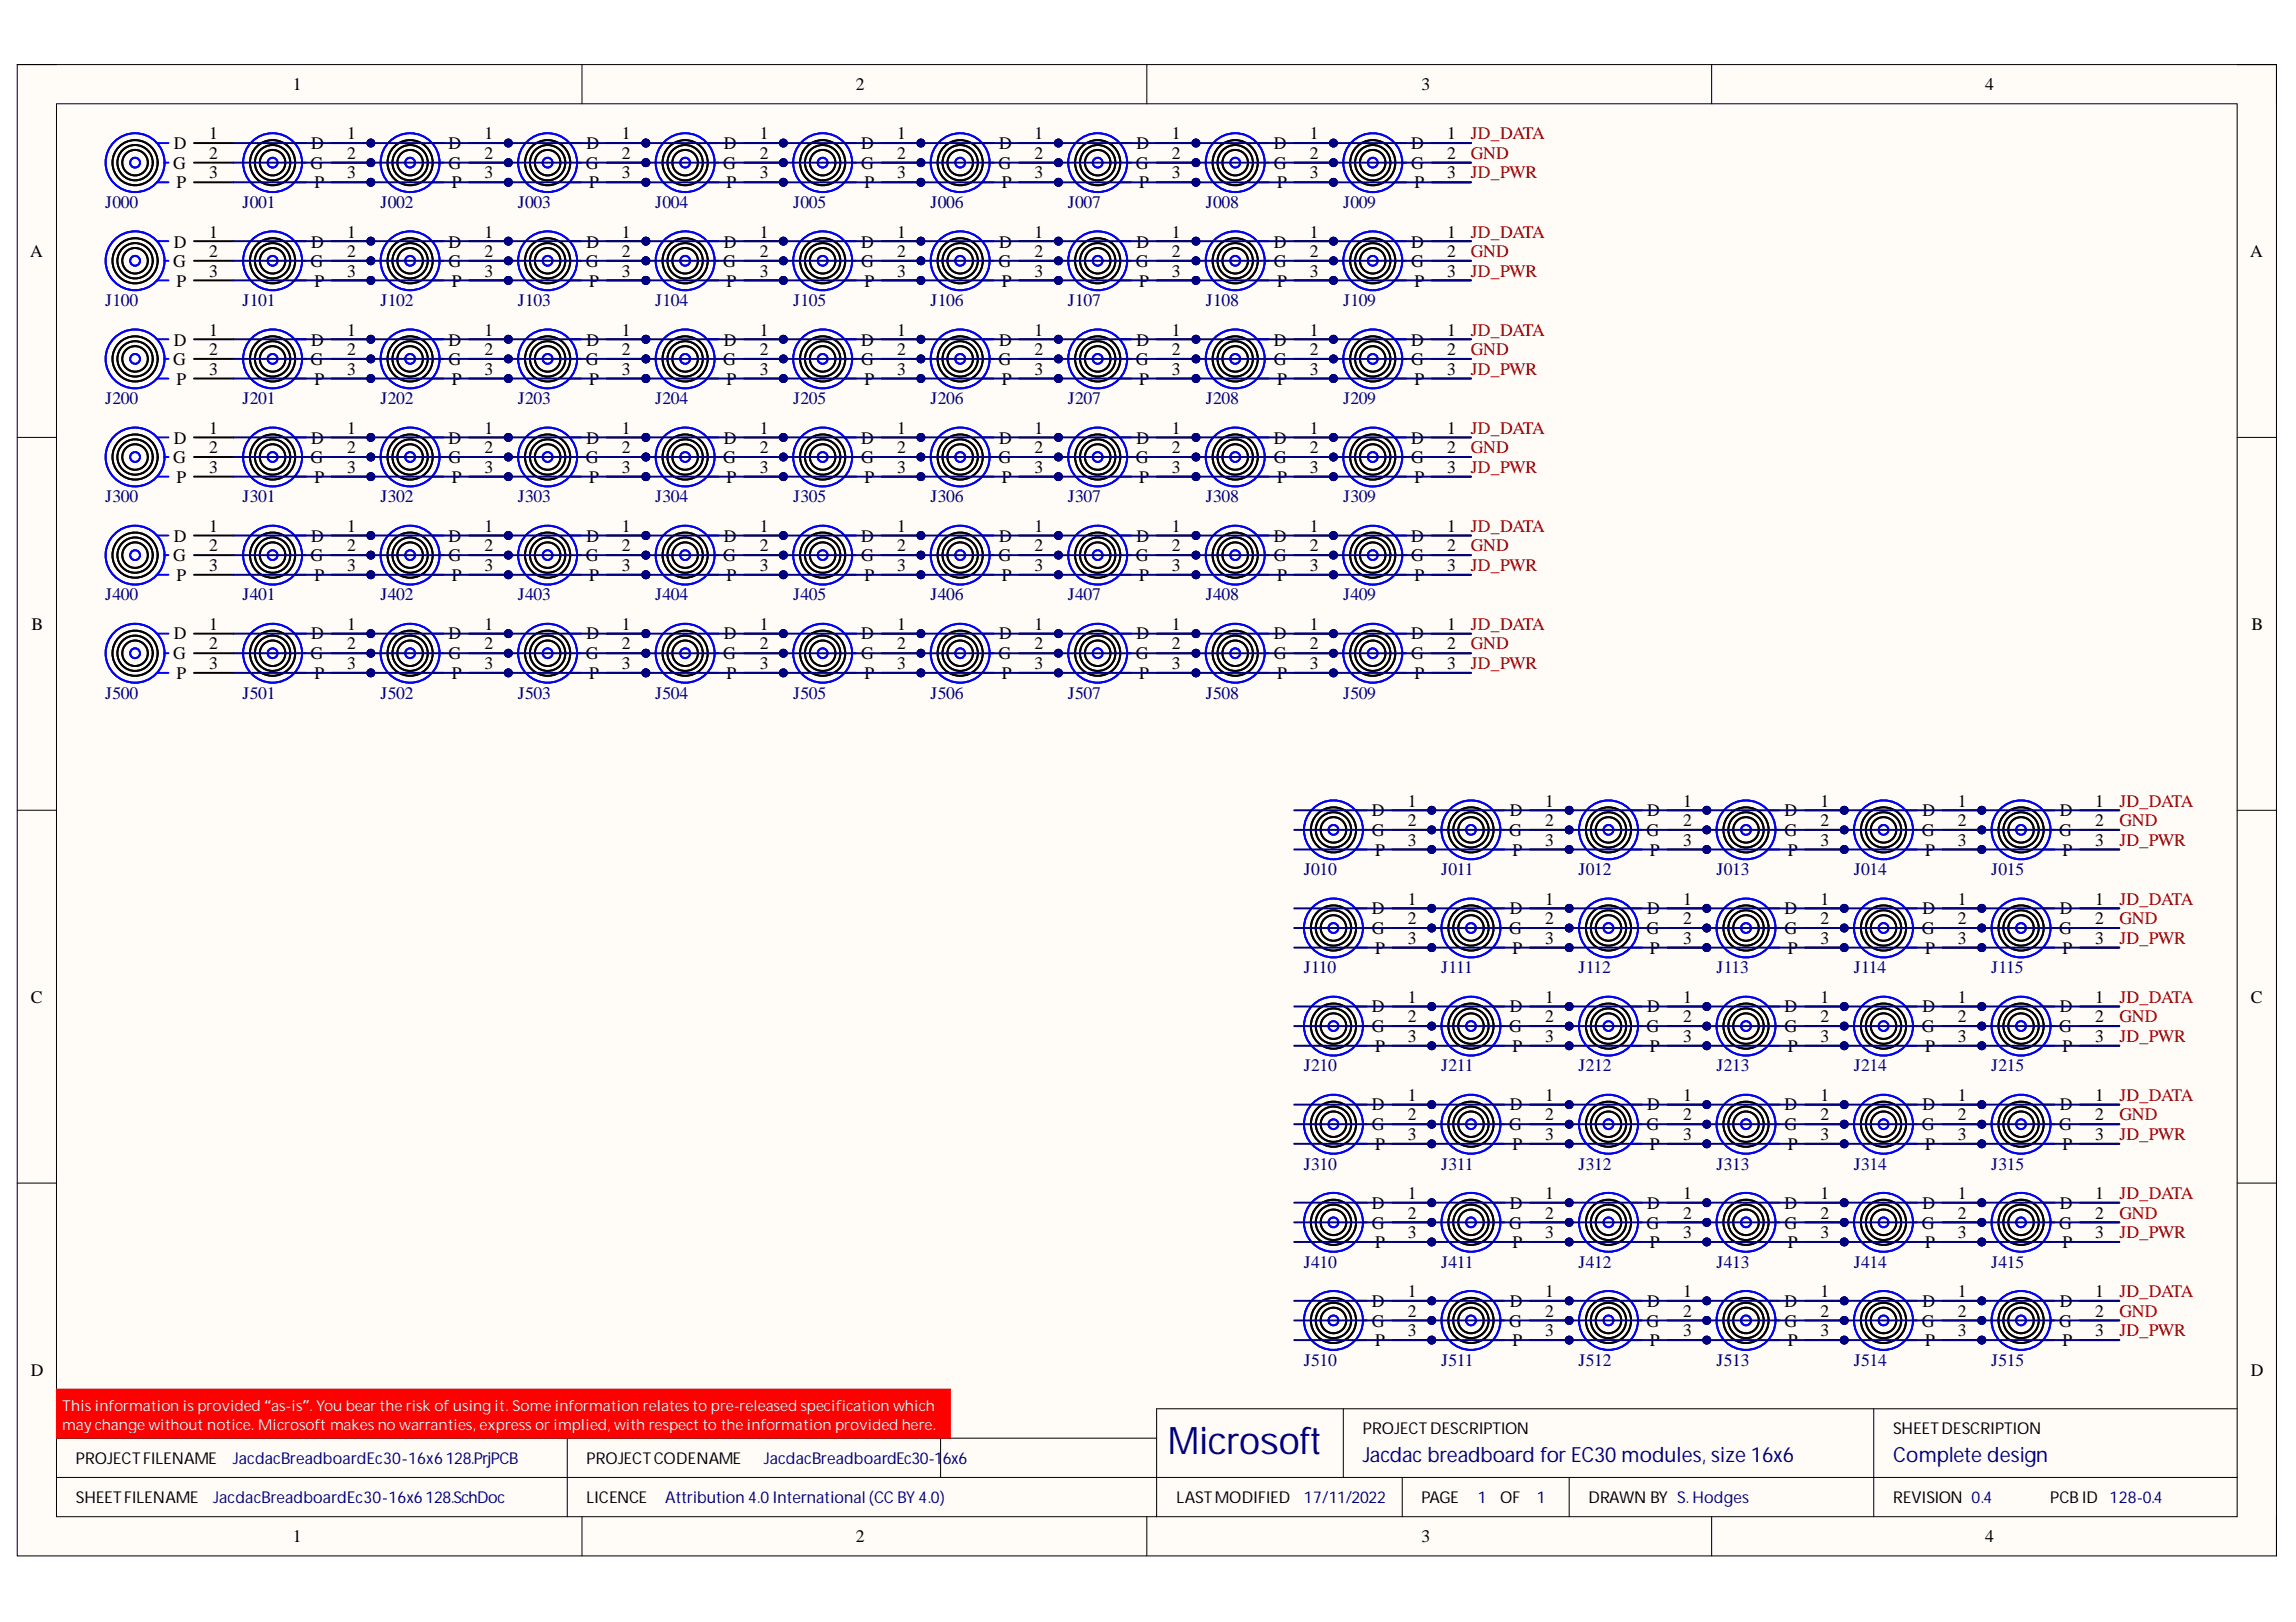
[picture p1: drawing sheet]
<svg xmlns="http://www.w3.org/2000/svg" width="297mm" height="210mm" viewBox="0 0 297 210" stroke-linecap="round" stroke-linejoin="round" font-family="sans-serif">
<defs><g id="words">
<text font-size="4.9" fill="#000080" x="151.1" y="188.2">Microsoft</text>
<g font-size="2.7" fill="#000080">
<text x="176.3" y="189.3">Jacdac breadboard for EC30modules, size 16x6</text>
<text x="244.9" y="189.3">Complete design</text>
</g>
<g font-size="2.3">
<text x="37.9" y="11.7">1</text>
<text x="110.7" y="11.7">2</text>
<text x="183.9" y="11.7">3</text>
<text x="256.8" y="11.7">4</text>
<text x="22.4" y="21.8">G</text>
<text x="22.5" y="19.3">D</text>
<text x="27.1" y="18">1</text>
<text x="27.1" y="20.5">2</text>
<text x="27.1" y="23.1">3</text>
<text x="40.2" y="21.8">G</text>
<text x="40.3" y="19.3">D</text>
<text x="44.9" y="18">1</text>
<text x="44.9" y="20.5">2</text>
<text x="44.9" y="23.1">3</text>
<text x="58" y="19.3">D</text>
<text x="58" y="21.8">G</text>
<text x="62.7" y="18">1</text>
<text x="62.7" y="20.5">2</text>
<text x="62.7" y="23.1">3</text>
<text x="75.8" y="21.8">G</text>
<text x="75.9" y="19.3">D</text>
<text x="80.5" y="18">1</text>
<text x="80.5" y="20.5">2</text>
<text x="80.5" y="23.1">3</text>
<text x="93.6" y="21.8">G</text>
<text x="93.7" y="19.3">D</text>
<text x="98.3" y="18">1</text>
<text x="98.3" y="20.5">2</text>
<text x="98.3" y="23.1">3</text>
<text x="111.4" y="19.3">D</text>
<text x="111.4" y="21.8">G</text>
<text x="116.1" y="18">1</text>
<text x="116.1" y="20.5">2</text>
<text x="116.1" y="23.1">3</text>
<text x="129.2" y="21.8">G</text>
<text x="129.3" y="19.3">D</text>
<text x="133.8" y="18">1</text>
<text x="133.8" y="20.5">2</text>
<text x="133.8" y="23.1">3</text>
<text x="146.9" y="21.8">G</text>
<text x="147" y="19.3">D</text>
<text x="151.6" y="18">1</text>
<text x="151.6" y="20.5">2</text>
<text x="151.6" y="23.1">3</text>
<text x="164.8" y="19.3">D</text>
<text x="164.8" y="21.8">G</text>
<text x="169.5" y="18">1</text>
<text x="169.5" y="20.5">2</text>
<text x="169.5" y="23.1">3</text>
<text x="182.6" y="19.3">D</text>
<text x="182.6" y="21.8">G</text>
<text x="187.2" y="18">1</text>
<text x="187.2" y="20.5">2</text>
<text x="187.2" y="23.1">3</text>
<text x="22.8" y="24.3">P</text>
<text x="40.7" y="24.3">P</text>
<text x="58.5" y="24.3">P</text>
<text x="76.2" y="24.3">P</text>
<text x="94" y="24.3">P</text>
<text x="111.8" y="24.3">P</text>
<text x="129.6" y="24.3">P</text>
<text x="147.4" y="24.3">P</text>
<text x="165.2" y="24.3">P</text>
<text x="183" y="24.3">P</text>
<text x="3.9" y="33.3">A</text>
<text x="22.4" y="34.6">G</text>
<text x="22.5" y="32">D</text>
<text x="27.1" y="30.8">1</text>
<text x="27.1" y="33.3">2</text>
<text x="27.1" y="35.8">3</text>
<text x="40.2" y="34.6">G</text>
<text x="40.3" y="32">D</text>
<text x="44.9" y="30.8">1</text>
<text x="44.9" y="33.3">2</text>
<text x="44.9" y="35.8">3</text>
<text x="58" y="32">D</text>
<text x="58" y="34.6">G</text>
<text x="62.7" y="30.8">1</text>
<text x="62.7" y="33.3">2</text>
<text x="62.7" y="35.8">3</text>
<text x="75.8" y="34.6">G</text>
<text x="75.9" y="32">D</text>
<text x="80.5" y="30.8">1</text>
<text x="80.5" y="33.3">2</text>
<text x="80.5" y="35.8">3</text>
<text x="93.6" y="34.6">G</text>
<text x="93.7" y="32">D</text>
<text x="98.3" y="30.8">1</text>
<text x="98.3" y="33.3">2</text>
<text x="98.3" y="35.8">3</text>
<text x="111.4" y="32">D</text>
<text x="111.4" y="34.6">G</text>
<text x="116.1" y="30.8">1</text>
<text x="116.1" y="33.3">2</text>
<text x="116.1" y="35.8">3</text>
<text x="129.2" y="34.6">G</text>
<text x="129.3" y="32">D</text>
<text x="133.8" y="30.8">1</text>
<text x="133.8" y="33.3">2</text>
<text x="133.8" y="35.8">3</text>
<text x="146.9" y="34.6">G</text>
<text x="147" y="32">D</text>
<text x="151.6" y="30.8">1</text>
<text x="151.6" y="33.3">2</text>
<text x="151.6" y="35.8">3</text>
<text x="164.8" y="32">D</text>
<text x="164.8" y="34.6">G</text>
<text x="169.5" y="30.8">1</text>
<text x="169.5" y="33.3">2</text>
<text x="169.5" y="35.8">3</text>
<text x="182.6" y="32">D</text>
<text x="182.6" y="34.6">G</text>
<text x="187.2" y="30.8">1</text>
<text x="187.2" y="33.3">2</text>
<text x="187.2" y="35.8">3</text>
<text x="291.1" y="33.3">A</text>
<text x="22.8" y="37.1">P</text>
<text x="40.7" y="37.1">P</text>
<text x="58.5" y="37.1">P</text>
<text x="76.2" y="37.1">P</text>
<text x="94" y="37.1">P</text>
<text x="111.8" y="37.1">P</text>
<text x="129.6" y="37.1">P</text>
<text x="147.4" y="37.1">P</text>
<text x="165.2" y="37.1">P</text>
<text x="183" y="37.1">P</text>
<text x="22.4" y="47.3">G</text>
<text x="22.5" y="44.7">D</text>
<text x="27.1" y="43.4">1</text>
<text x="27.1" y="46">2</text>
<text x="40.2" y="47.3">G</text>
<text x="40.3" y="44.7">D</text>
<text x="44.9" y="43.4">1</text>
<text x="44.9" y="46">2</text>
<text x="58" y="44.7">D</text>
<text x="58" y="47.3">G</text>
<text x="62.7" y="43.4">1</text>
<text x="62.7" y="46">2</text>
<text x="75.8" y="47.3">G</text>
<text x="75.9" y="44.7">D</text>
<text x="80.5" y="43.4">1</text>
<text x="80.5" y="46">2</text>
<text x="93.6" y="47.3">G</text>
<text x="93.7" y="44.7">D</text>
<text x="98.3" y="43.4">1</text>
<text x="98.3" y="46">2</text>
<text x="111.4" y="44.7">D</text>
<text x="111.4" y="47.3">G</text>
<text x="116.1" y="43.4">1</text>
<text x="116.1" y="46">2</text>
<text x="129.2" y="47.3">G</text>
<text x="129.3" y="44.7">D</text>
<text x="133.8" y="43.4">1</text>
<text x="133.8" y="46">2</text>
<text x="146.9" y="47.3">G</text>
<text x="147" y="44.7">D</text>
<text x="151.6" y="43.4">1</text>
<text x="151.6" y="46">2</text>
<text x="164.8" y="44.7">D</text>
<text x="164.8" y="47.3">G</text>
<text x="169.5" y="43.4">1</text>
<text x="169.5" y="46">2</text>
<text x="182.6" y="44.7">D</text>
<text x="182.6" y="47.3">G</text>
<text x="187.2" y="43.4">1</text>
<text x="187.2" y="46">2</text>
<text x="22.8" y="49.8">P</text>
<text x="27.1" y="48.5">3</text>
<text x="40.7" y="49.8">P</text>
<text x="44.9" y="48.5">3</text>
<text x="58.5" y="49.8">P</text>
<text x="62.7" y="48.5">3</text>
<text x="76.2" y="49.8">P</text>
<text x="80.5" y="48.5">3</text>
<text x="94" y="49.8">P</text>
<text x="98.3" y="48.5">3</text>
<text x="111.8" y="49.8">P</text>
<text x="116.1" y="48.5">3</text>
<text x="129.6" y="49.8">P</text>
<text x="133.8" y="48.5">3</text>
<text x="147.4" y="49.8">P</text>
<text x="151.6" y="48.5">3</text>
<text x="165.2" y="49.8">P</text>
<text x="169.5" y="48.5">3</text>
<text x="183" y="49.8">P</text>
<text x="187.2" y="48.5">3</text>
<text x="22.4" y="59.9">G</text>
<text x="22.5" y="57.4">D</text>
<text x="27.1" y="56.1">1</text>
<text x="27.1" y="58.7">2</text>
<text x="40.2" y="59.9">G</text>
<text x="40.3" y="57.4">D</text>
<text x="44.9" y="56.1">1</text>
<text x="44.9" y="58.7">2</text>
<text x="58" y="57.4">D</text>
<text x="58" y="59.9">G</text>
<text x="62.7" y="56.1">1</text>
<text x="62.7" y="58.7">2</text>
<text x="75.8" y="59.9">G</text>
<text x="75.9" y="57.4">D</text>
<text x="80.5" y="56.1">1</text>
<text x="80.5" y="58.7">2</text>
<text x="93.6" y="59.9">G</text>
<text x="93.7" y="57.4">D</text>
<text x="98.3" y="56.1">1</text>
<text x="98.3" y="58.7">2</text>
<text x="111.4" y="57.4">D</text>
<text x="111.4" y="59.9">G</text>
<text x="116.1" y="56.1">1</text>
<text x="116.1" y="58.7">2</text>
<text x="129.2" y="59.9">G</text>
<text x="129.3" y="57.4">D</text>
<text x="133.8" y="56.1">1</text>
<text x="133.8" y="58.7">2</text>
<text x="146.9" y="59.9">G</text>
<text x="147" y="57.4">D</text>
<text x="151.6" y="56.1">1</text>
<text x="151.6" y="58.7">2</text>
<text x="164.8" y="57.4">D</text>
<text x="164.8" y="59.9">G</text>
<text x="169.5" y="56.1">1</text>
<text x="169.5" y="58.7">2</text>
<text x="182.6" y="57.4">D</text>
<text x="182.6" y="59.9">G</text>
<text x="187.2" y="56.1">1</text>
<text x="187.2" y="58.7">2</text>
<text x="22.8" y="62.5">P</text>
<text x="27.1" y="61.2">3</text>
<text x="40.7" y="62.5">P</text>
<text x="44.9" y="61.2">3</text>
<text x="58.5" y="62.5">P</text>
<text x="62.7" y="61.2">3</text>
<text x="76.2" y="62.5">P</text>
<text x="80.5" y="61.2">3</text>
<text x="94" y="62.5">P</text>
<text x="98.3" y="61.2">3</text>
<text x="111.8" y="62.5">P</text>
<text x="116.1" y="61.2">3</text>
<text x="129.6" y="62.5">P</text>
<text x="133.8" y="61.2">3</text>
<text x="147.4" y="62.5">P</text>
<text x="151.6" y="61.2">3</text>
<text x="165.2" y="62.5">P</text>
<text x="169.5" y="61.2">3</text>
<text x="183" y="62.5">P</text>
<text x="187.2" y="61.2">3</text>
<text x="22.5" y="70.1">D</text>
<text x="27.1" y="68.8">1</text>
<text x="27.1" y="71.3">2</text>
<text x="40.3" y="70.1">D</text>
<text x="44.9" y="68.8">1</text>
<text x="44.9" y="71.3">2</text>
<text x="58" y="70.1">D</text>
<text x="62.7" y="68.8">1</text>
<text x="62.7" y="71.3">2</text>
<text x="75.9" y="70.1">D</text>
<text x="80.5" y="68.8">1</text>
<text x="80.5" y="71.3">2</text>
<text x="93.7" y="70.1">D</text>
<text x="98.3" y="68.8">1</text>
<text x="98.3" y="71.3">2</text>
<text x="111.4" y="70.1">D</text>
<text x="116.1" y="68.8">1</text>
<text x="116.1" y="71.3">2</text>
<text x="129.3" y="70.1">D</text>
<text x="133.8" y="68.8">1</text>
<text x="133.8" y="71.3">2</text>
<text x="147" y="70.1">D</text>
<text x="151.6" y="68.8">1</text>
<text x="151.6" y="71.3">2</text>
<text x="164.8" y="70.1">D</text>
<text x="169.5" y="68.8">1</text>
<text x="169.5" y="71.3">2</text>
<text x="182.6" y="70.1">D</text>
<text x="187.2" y="68.8">1</text>
<text x="187.2" y="71.3">2</text>
<text x="22.4" y="72.6">G</text>
<text x="22.8" y="75.1">P</text>
<text x="27.1" y="73.9">3</text>
<text x="40.2" y="72.6">G</text>
<text x="40.7" y="75.1">P</text>
<text x="44.9" y="73.9">3</text>
<text x="58" y="72.6">G</text>
<text x="58.5" y="75.1">P</text>
<text x="62.7" y="73.9">3</text>
<text x="75.8" y="72.6">G</text>
<text x="76.2" y="75.1">P</text>
<text x="80.5" y="73.9">3</text>
<text x="93.6" y="72.6">G</text>
<text x="94" y="75.1">P</text>
<text x="98.3" y="73.9">3</text>
<text x="111.4" y="72.6">G</text>
<text x="111.8" y="75.1">P</text>
<text x="116.1" y="73.9">3</text>
<text x="129.2" y="72.6">G</text>
<text x="129.6" y="75.1">P</text>
<text x="133.8" y="73.9">3</text>
<text x="146.9" y="72.6">G</text>
<text x="147.4" y="75.1">P</text>
<text x="151.6" y="73.9">3</text>
<text x="164.8" y="72.6">G</text>
<text x="165.2" y="75.1">P</text>
<text x="169.5" y="73.9">3</text>
<text x="182.6" y="72.6">G</text>
<text x="183" y="75.1">P</text>
<text x="187.2" y="73.9">3</text>
<text x="4.1" y="81.5">B</text>
<text x="22.5" y="82.8">D</text>
<text x="27.1" y="81.5">1</text>
<text x="40.3" y="82.8">D</text>
<text x="44.9" y="81.5">1</text>
<text x="58" y="82.8">D</text>
<text x="62.7" y="81.5">1</text>
<text x="75.9" y="82.8">D</text>
<text x="80.5" y="81.5">1</text>
<text x="93.7" y="82.8">D</text>
<text x="98.3" y="81.5">1</text>
<text x="111.4" y="82.8">D</text>
<text x="116.1" y="81.5">1</text>
<text x="129.3" y="82.8">D</text>
<text x="133.8" y="81.5">1</text>
<text x="147" y="82.8">D</text>
<text x="151.6" y="81.5">1</text>
<text x="164.8" y="82.8">D</text>
<text x="169.5" y="81.5">1</text>
<text x="182.6" y="82.8">D</text>
<text x="187.2" y="81.5">1</text>
<text x="291.3" y="81.5">B</text>
<text x="22.4" y="85.3">G</text>
<text x="22.8" y="87.8">P</text>
<text x="27.1" y="84">2</text>
<text x="27.1" y="86.6">3</text>
<text x="40.2" y="85.3">G</text>
<text x="40.7" y="87.8">P</text>
<text x="44.9" y="84">2</text>
<text x="44.9" y="86.6">3</text>
<text x="58" y="85.3">G</text>
<text x="58.5" y="87.8">P</text>
<text x="62.7" y="84">2</text>
<text x="62.7" y="86.6">3</text>
<text x="75.8" y="85.3">G</text>
<text x="76.2" y="87.8">P</text>
<text x="80.5" y="84">2</text>
<text x="80.5" y="86.6">3</text>
<text x="93.6" y="85.3">G</text>
<text x="94" y="87.8">P</text>
<text x="98.3" y="84">2</text>
<text x="98.3" y="86.6">3</text>
<text x="111.4" y="85.3">G</text>
<text x="111.8" y="87.8">P</text>
<text x="116.1" y="84">2</text>
<text x="116.1" y="86.6">3</text>
<text x="129.2" y="85.3">G</text>
<text x="129.6" y="87.8">P</text>
<text x="133.8" y="84">2</text>
<text x="133.8" y="86.6">3</text>
<text x="146.9" y="85.3">G</text>
<text x="147.4" y="87.8">P</text>
<text x="151.6" y="84">2</text>
<text x="151.6" y="86.6">3</text>
<text x="164.8" y="85.3">G</text>
<text x="165.2" y="87.8">P</text>
<text x="169.5" y="84">2</text>
<text x="169.5" y="86.6">3</text>
<text x="182.6" y="85.3">G</text>
<text x="183" y="87.8">P</text>
<text x="187.2" y="84">2</text>
<text x="187.2" y="86.6">3</text>
<text x="177.5" y="105.7">D</text>
<text x="182.1" y="104.4">1</text>
<text x="182.1" y="106.9">2</text>
<text x="195.3" y="105.7">D</text>
<text x="199.9" y="104.4">1</text>
<text x="199.9" y="106.9">2</text>
<text x="213.1" y="105.7">D</text>
<text x="217.8" y="104.4">1</text>
<text x="217.8" y="106.9">2</text>
<text x="230.9" y="105.7">D</text>
<text x="235.5" y="104.4">1</text>
<text x="235.5" y="106.9">2</text>
<text x="248.7" y="105.7">D</text>
<text x="253.3" y="104.4">1</text>
<text x="253.3" y="106.9">2</text>
<text x="266.5" y="105.7">D</text>
<text x="271.1" y="104.4">1</text>
<text x="271.1" y="106.9">2</text>
<text x="177.5" y="108.2">G</text>
<text x="177.9" y="110.7">P</text>
<text x="182.1" y="109.5">3</text>
<text x="195.3" y="108.2">G</text>
<text x="195.7" y="110.7">P</text>
<text x="199.9" y="109.5">3</text>
<text x="213" y="108.2">G</text>
<text x="213.4" y="110.7">P</text>
<text x="217.8" y="109.5">3</text>
<text x="230.9" y="108.2">G</text>
<text x="231.3" y="110.7">P</text>
<text x="235.5" y="109.5">3</text>
<text x="248.6" y="108.2">G</text>
<text x="249.1" y="110.7">P</text>
<text x="253.3" y="109.5">3</text>
<text x="266.4" y="108.2">G</text>
<text x="266.8" y="110.7">P</text>
<text x="271.1" y="109.5">3</text>
<text x="177.5" y="118.3">D</text>
<text x="182.1" y="117.1">1</text>
<text x="182.1" y="119.6">2</text>
<text x="195.3" y="118.3">D</text>
<text x="199.9" y="117.1">1</text>
<text x="199.9" y="119.6">2</text>
<text x="213.1" y="118.3">D</text>
<text x="217.8" y="117.1">1</text>
<text x="217.8" y="119.6">2</text>
<text x="230.9" y="118.3">D</text>
<text x="235.5" y="117.1">1</text>
<text x="235.5" y="119.6">2</text>
<text x="248.7" y="118.3">D</text>
<text x="253.3" y="117.1">1</text>
<text x="253.3" y="119.6">2</text>
<text x="266.5" y="118.3">D</text>
<text x="271.1" y="117.1">1</text>
<text x="271.1" y="119.6">2</text>
<text x="177.5" y="120.9">G</text>
<text x="177.9" y="123.4">P</text>
<text x="182.1" y="122.1">3</text>
<text x="195.3" y="120.9">G</text>
<text x="195.7" y="123.4">P</text>
<text x="199.9" y="122.1">3</text>
<text x="213" y="120.9">G</text>
<text x="213.4" y="123.4">P</text>
<text x="217.8" y="122.1">3</text>
<text x="230.9" y="120.9">G</text>
<text x="231.3" y="123.4">P</text>
<text x="235.5" y="122.1">3</text>
<text x="248.6" y="120.9">G</text>
<text x="249.1" y="123.4">P</text>
<text x="253.3" y="122.1">3</text>
<text x="266.4" y="120.9">G</text>
<text x="266.8" y="123.4">P</text>
<text x="271.1" y="122.1">3</text>
<text x="4" y="129.8">C</text>
<text x="177.5" y="131">D</text>
<text x="182.1" y="129.8">1</text>
<text x="195.3" y="131">D</text>
<text x="199.9" y="129.8">1</text>
<text x="213.1" y="131">D</text>
<text x="217.8" y="129.8">1</text>
<text x="230.9" y="131">D</text>
<text x="235.5" y="129.8">1</text>
<text x="248.7" y="131">D</text>
<text x="253.3" y="129.8">1</text>
<text x="266.5" y="131">D</text>
<text x="271.1" y="129.8">1</text>
<text x="291.2" y="129.8">C</text>
<text x="177.5" y="133.6">G</text>
<text x="177.9" y="136.1">P</text>
<text x="182.1" y="132.3">2</text>
<text x="182.1" y="134.8">3</text>
<text x="195.3" y="133.6">G</text>
<text x="195.7" y="136.1">P</text>
<text x="199.9" y="132.3">2</text>
<text x="199.9" y="134.8">3</text>
<text x="213" y="133.6">G</text>
<text x="213.4" y="136.1">P</text>
<text x="217.8" y="132.3">2</text>
<text x="217.8" y="134.8">3</text>
<text x="230.9" y="133.6">G</text>
<text x="231.3" y="136.1">P</text>
<text x="235.5" y="132.3">2</text>
<text x="235.5" y="134.8">3</text>
<text x="248.6" y="133.6">G</text>
<text x="249.1" y="136.1">P</text>
<text x="253.3" y="132.3">2</text>
<text x="253.3" y="134.8">3</text>
<text x="266.4" y="133.6">G</text>
<text x="266.8" y="136.1">P</text>
<text x="271.1" y="132.3">2</text>
<text x="271.1" y="134.8">3</text>
<text x="177.5" y="143.7">D</text>
<text x="182.1" y="142.4">1</text>
<text x="195.3" y="143.7">D</text>
<text x="199.9" y="142.4">1</text>
<text x="213.1" y="143.7">D</text>
<text x="217.8" y="142.4">1</text>
<text x="230.9" y="143.7">D</text>
<text x="235.5" y="142.4">1</text>
<text x="248.7" y="143.7">D</text>
<text x="253.3" y="142.4">1</text>
<text x="266.5" y="143.7">D</text>
<text x="271.1" y="142.4">1</text>
<text x="177.5" y="146.2">G</text>
<text x="177.9" y="148.9">P</text>
<text x="182.1" y="145">2</text>
<text x="182.1" y="147.5">3</text>
<text x="195.3" y="146.2">G</text>
<text x="195.7" y="148.9">P</text>
<text x="199.9" y="145">2</text>
<text x="199.9" y="147.5">3</text>
<text x="213" y="146.2">G</text>
<text x="213.4" y="148.9">P</text>
<text x="217.8" y="145">2</text>
<text x="217.8" y="147.5">3</text>
<text x="230.9" y="146.2">G</text>
<text x="231.3" y="148.9">P</text>
<text x="235.5" y="145">2</text>
<text x="235.5" y="147.5">3</text>
<text x="248.6" y="146.2">G</text>
<text x="249.1" y="148.9">P</text>
<text x="253.3" y="145">2</text>
<text x="253.3" y="147.5">3</text>
<text x="266.4" y="146.2">G</text>
<text x="266.8" y="148.9">P</text>
<text x="271.1" y="145">2</text>
<text x="271.1" y="147.5">3</text>
<text x="182.1" y="155.2">1</text>
<text x="199.9" y="155.2">1</text>
<text x="217.8" y="155.2">1</text>
<text x="235.5" y="155.2">1</text>
<text x="253.3" y="155.2">1</text>
<text x="271.1" y="155.2">1</text>
<text x="177.5" y="156.5">D</text>
<text x="177.5" y="159">G</text>
<text x="177.9" y="161.5">P</text>
<text x="182.1" y="157.7">2</text>
<text x="182.1" y="160.3">3</text>
<text x="195.3" y="159">G</text>
<text x="195.3" y="156.5">D</text>
<text x="195.7" y="161.5">P</text>
<text x="199.9" y="157.7">2</text>
<text x="199.9" y="160.3">3</text>
<text x="213" y="159">G</text>
<text x="213.1" y="156.5">D</text>
<text x="213.4" y="161.5">P</text>
<text x="217.8" y="157.7">2</text>
<text x="217.8" y="160.3">3</text>
<text x="230.9" y="156.5">D</text>
<text x="230.9" y="159">G</text>
<text x="231.3" y="161.5">P</text>
<text x="235.5" y="157.7">2</text>
<text x="235.5" y="160.3">3</text>
<text x="248.6" y="159">G</text>
<text x="248.7" y="156.5">D</text>
<text x="249.1" y="161.5">P</text>
<text x="253.3" y="157.7">2</text>
<text x="253.3" y="160.3">3</text>
<text x="266.4" y="159">G</text>
<text x="266.5" y="156.5">D</text>
<text x="266.8" y="161.5">P</text>
<text x="271.1" y="157.7">2</text>
<text x="271.1" y="160.3">3</text>
<text x="182.1" y="167.9">1</text>
<text x="199.9" y="167.9">1</text>
<text x="217.8" y="167.9">1</text>
<text x="235.5" y="167.9">1</text>
<text x="253.3" y="167.9">1</text>
<text x="271.1" y="167.9">1</text>
<text x="177.5" y="169.1">D</text>
<text x="177.5" y="171.7">G</text>
<text x="182.1" y="170.4">2</text>
<text x="182.1" y="172.9">3</text>
<text x="195.3" y="171.7">G</text>
<text x="195.3" y="169.1">D</text>
<text x="199.9" y="170.4">2</text>
<text x="199.9" y="172.9">3</text>
<text x="213" y="171.7">G</text>
<text x="213.1" y="169.1">D</text>
<text x="217.8" y="170.4">2</text>
<text x="217.8" y="172.9">3</text>
<text x="230.9" y="169.1">D</text>
<text x="230.9" y="171.7">G</text>
<text x="235.5" y="170.4">2</text>
<text x="235.5" y="172.9">3</text>
<text x="248.6" y="171.7">G</text>
<text x="248.7" y="169.1">D</text>
<text x="253.3" y="170.4">2</text>
<text x="253.3" y="172.9">3</text>
<text x="266.4" y="171.7">G</text>
<text x="266.5" y="169.1">D</text>
<text x="271.1" y="170.4">2</text>
<text x="271.1" y="172.9">3</text>
<text x="4" y="178">D</text>
<text x="177.9" y="174.2">P</text>
<text x="195.7" y="174.2">P</text>
<text x="213.4" y="174.2">P</text>
<text x="231.3" y="174.2">P</text>
<text x="249.1" y="174.2">P</text>
<text x="266.8" y="174.2">P</text>
<text x="291.2" y="178">D</text>
<text x="37.9" y="199.6">1</text>
<text x="110.7" y="199.6">2</text>
<text x="183.9" y="199.6">3</text>
<text x="256.8" y="199.6">4</text>
</g>
<g font-size="2.3" fill="#800000">
<text x="190.3" y="18">JD_DATA</text>
<text x="190.3" y="20.5">GND</text>
<text x="190.3" y="23.1">JD_PWR</text>
<text x="190.3" y="30.8">JD_DATA</text>
<text x="190.3" y="33.3">GND</text>
<text x="190.3" y="35.8">JD_PWR</text>
<text x="190.3" y="43.4">JD_DATA</text>
<text x="190.3" y="46">GND</text>
<text x="190.3" y="48.5">JD_PWR</text>
<text x="190.3" y="56.1">JD_DATA</text>
<text x="190.3" y="58.7">GND</text>
<text x="190.3" y="61.2">JD_PWR</text>
<text x="190.3" y="68.8">JD_DATA</text>
<text x="190.3" y="71.3">GND</text>
<text x="190.3" y="73.9">JD_PWR</text>
<text x="190.3" y="81.5">JD_DATA</text>
<text x="190.3" y="84">GND</text>
<text x="190.3" y="86.6">JD_PWR</text>
<text x="274.2" y="104.4">JD_DATA</text>
<text x="274.2" y="106.9">GND</text>
<text x="274.2" y="109.5">JD_PWR</text>
<text x="274.2" y="117.1">JD_DATA</text>
<text x="274.2" y="119.6">GND</text>
<text x="274.2" y="122.1">JD_PWR</text>
<text x="274.2" y="129.8">JD_DATA</text>
<text x="274.2" y="132.3">GND</text>
<text x="274.2" y="134.8">JD_PWR</text>
<text x="274.2" y="142.4">JD_DATA</text>
<text x="274.2" y="145">GND</text>
<text x="274.2" y="147.5">JD_PWR</text>
<text x="274.2" y="155.2">JD_DATA</text>
<text x="274.2" y="157.7">GND</text>
<text x="274.2" y="160.3">JD_PWR</text>
<text x="274.2" y="167.9">JD_DATA</text>
<text x="274.2" y="170.4">GND</text>
<text x="274.2" y="172.9">JD_PWR</text>
</g>
<g font-size="2.3" fill="#000080">
<text x="13.6" y="26.9">J000</text>
<text x="31.4" y="26.9">J001</text>
<text x="49.2" y="26.9">J002</text>
<text x="67" y="26.9">J003</text>
<text x="84.8" y="26.9">J004</text>
<text x="102.6" y="26.9">J005</text>
<text x="120.4" y="26.9">J006</text>
<text x="138.2" y="26.9">J007</text>
<text x="156" y="26.9">J008</text>
<text x="173.8" y="26.9">J009</text>
<text x="13.6" y="39.6">J100</text>
<text x="31.4" y="39.6">J101</text>
<text x="49.2" y="39.6">J102</text>
<text x="67" y="39.6">J103</text>
<text x="84.8" y="39.6">J104</text>
<text x="102.6" y="39.6">J105</text>
<text x="120.4" y="39.6">J106</text>
<text x="138.2" y="39.6">J107</text>
<text x="156" y="39.6">J108</text>
<text x="173.8" y="39.6">J109</text>
<text x="13.6" y="52.3">J200</text>
<text x="31.4" y="52.3">J201</text>
<text x="49.2" y="52.3">J202</text>
<text x="67" y="52.3">J203</text>
<text x="84.8" y="52.3">J204</text>
<text x="102.6" y="52.3">J205</text>
<text x="120.4" y="52.3">J206</text>
<text x="138.2" y="52.3">J207</text>
<text x="156" y="52.3">J208</text>
<text x="173.8" y="52.3">J209</text>
<text x="13.6" y="65">J300</text>
<text x="31.4" y="65">J301</text>
<text x="49.2" y="65">J302</text>
<text x="67" y="65">J303</text>
<text x="84.8" y="65">J304</text>
<text x="102.6" y="65">J305</text>
<text x="120.4" y="65">J306</text>
<text x="138.2" y="65">J307</text>
<text x="156" y="65">J308</text>
<text x="173.8" y="65">J309</text>
<text x="13.6" y="77.7">J400</text>
<text x="31.4" y="77.7">J401</text>
<text x="49.2" y="77.7">J402</text>
<text x="67" y="77.7">J403</text>
<text x="84.8" y="77.7">J404</text>
<text x="102.6" y="77.7">J405</text>
<text x="120.4" y="77.7">J406</text>
<text x="138.2" y="77.7">J407</text>
<text x="156" y="77.7">J408</text>
<text x="173.8" y="77.7">J409</text>
<text x="13.6" y="90.4">J500</text>
<text x="31.4" y="90.4">J501</text>
<text x="49.2" y="90.4">J502</text>
<text x="67" y="90.4">J503</text>
<text x="84.8" y="90.4">J504</text>
<text x="102.6" y="90.4">J505</text>
<text x="120.4" y="90.4">J506</text>
<text x="138.2" y="90.4">J507</text>
<text x="156" y="90.4">J508</text>
<text x="173.8" y="90.4">J509</text>
<text x="168.7" y="113.3">J010</text>
<text x="186.5" y="113.3">J011</text>
<text x="204.2" y="113.3">J012</text>
<text x="222.1" y="113.3">J013</text>
<text x="239.8" y="113.3">J014</text>
<text x="257.6" y="113.3">J015</text>
<text x="168.7" y="125.9">J110</text>
<text x="186.5" y="125.9">J111</text>
<text x="204.2" y="125.9">J112</text>
<text x="222.1" y="125.9">J113</text>
<text x="239.8" y="125.9">J114</text>
<text x="257.6" y="125.9">J115</text>
<text x="168.7" y="138.6">J210</text>
<text x="186.5" y="138.6">J211</text>
<text x="204.2" y="138.6">J212</text>
<text x="222.1" y="138.6">J213</text>
<text x="239.8" y="138.6">J214</text>
<text x="257.6" y="138.6">J215</text>
<text x="168.7" y="151.4">J310</text>
<text x="186.5" y="151.4">J311</text>
<text x="204.2" y="151.4">J312</text>
<text x="222.1" y="151.4">J313</text>
<text x="239.8" y="151.4">J314</text>
<text x="257.6" y="151.4">J315</text>
<text x="168.7" y="164.1">J410</text>
<text x="186.5" y="164.1">J411</text>
<text x="204.2" y="164.1">J412</text>
<text x="222.1" y="164.1">J413</text>
<text x="239.8" y="164.1">J414</text>
<text x="257.6" y="164.1">J415</text>
<text x="168.7" y="176.8">J510</text>
<text x="186.5" y="176.8">J511</text>
<text x="204.2" y="176.8">J512</text>
<text x="222.1" y="176.8">J513</text>
<text x="239.8" y="176.8">J514</text>
<text x="257.6" y="176.8">J515</text>
</g>
<g font-size="2.1">
<text x="176.3" y="185.6">PROJECTDESCRIPTION</text>
<text x="244.9" y="185.6">SHEETDESCRIPTION</text>
<text x="9.8" y="189.4">PROJECTFILENAME</text>
<text x="75.9" y="189.4">PROJECTCODENAME</text>
<text x="9.8" y="194.5">SHEETFILENAME</text>
<text x="75.9" y="194.5">LICENCE</text>
<text x="152.2" y="194.5">LASTMODIFIED</text>
<text x="183.9" y="194.5">PAGE</text>
<text x="194.1" y="194.5">OF</text>
<text x="205.5" y="194.5">DRAWN BY S. Hodges</text>
<text x="244.9" y="194.5">REVISION 0.4</text>
<text x="265.2" y="194.5">PCBID</text>
</g>
<g font-size="2.1" fill="#000080">
<text x="30.1" y="189.4">JacdacBreadboardEc30-16x6128.PrjPCB</text>
<text x="98.8" y="189.4">JacdacBreadboardEc30-1</text>
<text x="122" y="189.4">6x6</text>
<text x="27.6" y="194.5">JacdacBreadboardEc30-16x6128.SchDoc</text>
<text x="86" y="194.5">Attribution 4.0International (CC BY 4.0)</text>
<text x="168.7" y="194.5">17/11/2022</text>
<text x="191.2" y="194.5">1</text>
<text x="198.8" y="194.5">1</text>
<text x="272.9" y="194.5">128-0.4</text>
</g>
<g font-size="1.9" fill="#f0f0f0">
<text x="8" y="182.6">Thisinformation isprovided “as-is”. You bear the risk of using it. Some information relatesto pre-released specification which</text>
<text x="8" y="185.1">may change without notice. Microsoft makesno warranties, express or implied, with respect to the information provided here.</text>
</g>
</g></defs>
<path d="M2.2 8.4h292.3v192.9h-292.3z" fill-rule="evenodd" fill="#fffcf8"/>
<path d="M2.2 8.4h292.3v192.9h-292.3z" fill="none" stroke="#000" stroke-width=".13"/>
<path d="M7.3 13.4h282.1v182.9h-282.1z" fill-rule="evenodd" fill="#fffcf8"/>
<g fill="none" stroke="#000" stroke-width=".13">
<path d="M2.2 8.4h5.1M7.3 13.4h282.1v182.9h-282.1zM75.3 8.4v5M148.4 8.4v5M221.4 8.4v5M289.4 8.4h5.1v5M2.2 56.6h5.1M289.4 56.6h5.1M2.2 104.9h5.1M289.4 104.9h5.1M2.2 153.1h5.1M289.4 153.1h5.1"/>
<path d="M7.3 191.2h282.1M7.3 186.1h142.3M73.4 186.1v10.2M75.3 196.3v5M121.7 186.1v5.1M148.4 196.3v5M173.8 182.3v8.9M181.4 191.2v5.1M203 191.2v5.1M221.4 196.3v5M242.4 182.3v14M289.4 182.3h-139.8v14"/>
<path d="M294.5 196.3v5"/>
</g>
<path d="M7.3 179.8h115.7v6.3h-115.7z" fill-rule="evenodd" fill="#f00"/>
<path d="M7.3 179.8h115.7v6.3h-115.7z" fill="none" stroke="#f00" stroke-width=".13"/>
<circle cx="136.9" cy="18.5" r=".51" fill="#000080"/>
<circle cx="136.9" cy="18.5" r=".51" fill="none" stroke="#000080" stroke-width=".13"/>
<circle cx="136.9" cy="21" r=".51" fill="#000080"/>
<circle cx="136.9" cy="21" r=".51" fill="none" stroke="#000080" stroke-width=".13"/>
<circle cx="136.9" cy="23.6" r=".51" fill="#000080"/>
<circle cx="136.9" cy="23.6" r=".51" fill="none" stroke="#000080" stroke-width=".13"/>
<path d="M131.8 18.5h5.1" fill="none" stroke="#000" stroke-width=".25"/>
<circle cx="136.9" cy="18.5" r=".51" fill="#000080"/>
<circle cx="136.9" cy="18.5" r=".51" fill="none" stroke="#000080" stroke-width=".13"/>
<path d="M131.8 21h5.1" fill="none" stroke="#000" stroke-width=".25"/>
<circle cx="136.9" cy="21" r=".51" fill="#000080"/>
<circle cx="136.9" cy="21" r=".51" fill="none" stroke="#000080" stroke-width=".13"/>
<path d="M131.8 23.6h5.1" fill="none" stroke="#000" stroke-width=".25"/>
<circle cx="136.9" cy="23.6" r=".51" fill="#000080"/>
<circle cx="136.9" cy="23.6" r=".51" fill="none" stroke="#000080" stroke-width=".13"/>
<g fill="none" stroke="#00f" stroke-width=".25">
<path d="M127 18.5h1.5M127 23.6h1.5M128 21h.5"/>
<circle cx="124.2" cy="21.1" r="3.8"/>
<circle cx="124.2" cy="21" r="3.8"/>
<circle cx="124.2" cy="21.1" r=".64"/>
</g>
<g fill="none" stroke="#000" stroke-width=".25">
<circle cx="124.2" cy="21.1" r="2.29"/>
<circle cx="124.2" cy="21.1" r="1.65"/>
<circle cx="124.2" cy="21.1" r="2.92"/>
</g>
<circle cx="154.7" cy="18.5" r=".51" fill="#000080"/>
<circle cx="154.7" cy="18.5" r=".51" fill="none" stroke="#000080" stroke-width=".13"/>
<circle cx="154.7" cy="21" r=".51" fill="#000080"/>
<circle cx="154.7" cy="21" r=".51" fill="none" stroke="#000080" stroke-width=".13"/>
<circle cx="154.7" cy="23.6" r=".51" fill="#000080"/>
<circle cx="154.7" cy="23.6" r=".51" fill="none" stroke="#000080" stroke-width=".13"/>
<path d="M149.6 18.5h5.1" fill="none" stroke="#000" stroke-width=".25"/>
<circle cx="154.7" cy="18.5" r=".51" fill="#000080"/>
<circle cx="154.7" cy="18.5" r=".51" fill="none" stroke="#000080" stroke-width=".13"/>
<path d="M149.6 21h5.1" fill="none" stroke="#000" stroke-width=".25"/>
<circle cx="154.7" cy="21" r=".51" fill="#000080"/>
<circle cx="154.7" cy="21" r=".51" fill="none" stroke="#000080" stroke-width=".13"/>
<path d="M149.6 23.6h5.1" fill="none" stroke="#000" stroke-width=".25"/>
<circle cx="154.7" cy="23.6" r=".51" fill="#000080"/>
<circle cx="154.7" cy="23.6" r=".51" fill="none" stroke="#000080" stroke-width=".13"/>
<g fill="none" stroke="#00f" stroke-width=".25">
<path d="M144.8 18.5h1.5M144.8 23.6h1.5M145.8 21h.5"/>
<circle cx="142" cy="21" r="3.8"/>
<circle cx="142" cy="21.1" r=".63"/>
</g>
<g fill="none" stroke="#000" stroke-width=".25">
<circle cx="142" cy="21.1" r="2.92"/>
<circle cx="142" cy="21.1" r="2.29"/>
<circle cx="142" cy="21.1" r="1.65"/>
</g>
<circle cx="172.5" cy="18.5" r=".51" fill="#000080"/>
<circle cx="172.5" cy="18.5" r=".51" fill="none" stroke="#000080" stroke-width=".13"/>
<circle cx="172.5" cy="21" r=".51" fill="#000080"/>
<circle cx="172.5" cy="21.1" r=".51" fill="none" stroke="#000080" stroke-width=".13"/>
<circle cx="172.5" cy="23.6" r=".51" fill="#000080"/>
<circle cx="172.5" cy="23.6" r=".51" fill="none" stroke="#000080" stroke-width=".13"/>
<path d="M167.4 18.5h5.1" fill="none" stroke="#000" stroke-width=".25"/>
<circle cx="172.5" cy="18.5" r=".51" fill="#000080"/>
<circle cx="172.5" cy="18.5" r=".51" fill="none" stroke="#000080" stroke-width=".13"/>
<path d="M167.4 21h5.1" fill="none" stroke="#000" stroke-width=".25"/>
<circle cx="172.5" cy="21" r=".51" fill="#000080"/>
<circle cx="172.5" cy="21.1" r=".51" fill="none" stroke="#000080" stroke-width=".13"/>
<path d="M167.4 23.6h5.1" fill="none" stroke="#000" stroke-width=".25"/>
<circle cx="172.5" cy="23.6" r=".51" fill="#000080"/>
<circle cx="172.5" cy="23.6" r=".51" fill="none" stroke="#000080" stroke-width=".13"/>
<g fill="none" stroke="#00f" stroke-width=".25">
<path d="M162.6 18.5h1.5M162.6 23.6h1.5M163.6 21h.5"/>
<circle cx="159.8" cy="21" r="3.8"/>
<circle cx="159.8" cy="21.1" r=".64"/>
<circle cx="159.8" cy="21.1" r=".63"/>
</g>
<g fill="none" stroke="#000" stroke-width=".25">
<circle cx="159.8" cy="21.1" r="1.65"/>
<circle cx="159.8" cy="21.1" r="2.29"/>
<circle cx="159.8" cy="21.1" r="2.92"/>
</g>
<circle cx="83.6" cy="18.5" r=".51" fill="#000080"/>
<circle cx="83.6" cy="18.5" r=".51" fill="none" stroke="#000080" stroke-width=".13"/>
<circle cx="83.6" cy="21" r=".51" fill="#000080"/>
<circle cx="83.6" cy="21" r=".51" fill="none" stroke="#000080" stroke-width=".13"/>
<circle cx="83.6" cy="23.6" r=".51" fill="#000080"/>
<circle cx="83.6" cy="23.6" r=".51" fill="none" stroke="#000080" stroke-width=".13"/>
<path d="M78.5 18.5h5.1" fill="none" stroke="#000" stroke-width=".25"/>
<circle cx="83.6" cy="18.5" r=".51" fill="#000080"/>
<circle cx="83.6" cy="18.5" r=".51" fill="none" stroke="#000080" stroke-width=".13"/>
<path d="M78.5 21h5.1" fill="none" stroke="#000" stroke-width=".25"/>
<circle cx="83.6" cy="21" r=".51" fill="#000080"/>
<circle cx="83.6" cy="21" r=".51" fill="none" stroke="#000080" stroke-width=".13"/>
<path d="M78.5 23.6h5.1" fill="none" stroke="#000" stroke-width=".25"/>
<circle cx="83.6" cy="23.6" r=".51" fill="#000080"/>
<circle cx="83.6" cy="23.6" r=".51" fill="none" stroke="#000080" stroke-width=".13"/>
<g fill="none" stroke="#00f" stroke-width=".25">
<path d="M73.6 18.5h1.6M73.6 23.6h1.6M74.7 21h.5"/>
<circle cx="70.8" cy="21" r="3.8"/>
<circle cx="70.8" cy="21.1" r=".63"/>
</g>
<g fill="none" stroke="#000" stroke-width=".25">
<circle cx="70.8" cy="21.1" r="2.92"/>
<circle cx="70.8" cy="21.1" r="2.29"/>
<circle cx="70.8" cy="21.1" r="1.65"/>
</g>
<circle cx="101.3" cy="18.5" r=".51" fill="#000080"/>
<circle cx="101.3" cy="18.5" r=".51" fill="none" stroke="#000080" stroke-width=".13"/>
<circle cx="101.3" cy="21" r=".51" fill="#000080"/>
<circle cx="101.3" cy="21" r=".51" fill="none" stroke="#000080" stroke-width=".13"/>
<circle cx="101.3" cy="23.6" r=".51" fill="#000080"/>
<circle cx="101.3" cy="23.6" r=".51" fill="none" stroke="#000080" stroke-width=".13"/>
<path d="M96.3 18.5h5" fill="none" stroke="#000" stroke-width=".25"/>
<circle cx="101.3" cy="18.5" r=".51" fill="#000080"/>
<circle cx="101.3" cy="18.5" r=".51" fill="none" stroke="#000080" stroke-width=".13"/>
<path d="M96.3 21h5" fill="none" stroke="#000" stroke-width=".25"/>
<circle cx="101.3" cy="21" r=".51" fill="#000080"/>
<circle cx="101.3" cy="21" r=".51" fill="none" stroke="#000080" stroke-width=".13"/>
<path d="M96.3 23.6h5" fill="none" stroke="#000" stroke-width=".25"/>
<circle cx="101.3" cy="23.6" r=".51" fill="#000080"/>
<circle cx="101.3" cy="23.6" r=".51" fill="none" stroke="#000080" stroke-width=".13"/>
<g fill="none" stroke="#00f" stroke-width=".25">
<path d="M91.4 18.5h1.6M91.4 23.6h1.6M92.5 21h.5"/>
<circle cx="88.6" cy="21" r="3.8"/>
<circle cx="88.6" cy="21.1" r=".64"/>
<circle cx="88.6" cy="21.1" r=".63"/>
</g>
<g fill="none" stroke="#000" stroke-width=".25">
<circle cx="88.6" cy="21.1" r="1.65"/>
<circle cx="88.6" cy="21.1" r="2.29"/>
<circle cx="88.6" cy="21.1" r="2.92"/>
</g>
<circle cx="119.1" cy="18.5" r=".51" fill="#000080"/>
<circle cx="119.1" cy="18.5" r=".51" fill="none" stroke="#000080" stroke-width=".13"/>
<circle cx="119.1" cy="21" r=".51" fill="#000080"/>
<circle cx="119.1" cy="21" r=".51" fill="none" stroke="#000080" stroke-width=".13"/>
<circle cx="119.1" cy="23.6" r=".51" fill="#000080"/>
<circle cx="119.1" cy="23.6" r=".51" fill="none" stroke="#000080" stroke-width=".13"/>
<path d="M114.1 18.5h5" fill="none" stroke="#000" stroke-width=".25"/>
<circle cx="119.1" cy="18.5" r=".51" fill="#000080"/>
<circle cx="119.1" cy="18.5" r=".51" fill="none" stroke="#000080" stroke-width=".13"/>
<path d="M114.1 21h5" fill="none" stroke="#000" stroke-width=".25"/>
<circle cx="119.1" cy="21" r=".51" fill="#000080"/>
<circle cx="119.1" cy="21" r=".51" fill="none" stroke="#000080" stroke-width=".13"/>
<path d="M114.1 23.6h5" fill="none" stroke="#000" stroke-width=".25"/>
<circle cx="119.1" cy="23.6" r=".51" fill="#000080"/>
<circle cx="119.1" cy="23.6" r=".51" fill="none" stroke="#000080" stroke-width=".13"/>
<g fill="none" stroke="#00f" stroke-width=".25">
<path d="M20.3 18.5h1.5M109.2 18.5h1.6M20.3 23.6h1.5M21.3 21h.5M109.2 23.6h1.6M110.2 21h.6"/>
<circle cx="17.5" cy="21" r="3.8"/>
<circle cx="17.5" cy="21.1" r=".63"/>
<circle cx="106.4" cy="21.1" r=".64"/>
<circle cx="106.4" cy="21" r="3.8"/>
<circle cx="106.4" cy="21.1" r="3.8"/>
</g>
<g fill="none" stroke="#000" stroke-width=".25">
<path d="M25.1 18.5h5.1M25.1 21h5.1M25.1 23.6h5.1"/>
<circle cx="17.5" cy="21.1" r="1.65"/>
<circle cx="17.5" cy="21.1" r="2.29"/>
<circle cx="17.5" cy="21.1" r="2.92"/>
<circle cx="106.4" cy="21.1" r="1.65"/>
<circle cx="106.4" cy="21.1" r="2.92"/>
<circle cx="106.4" cy="21.1" r="2.29"/>
</g>
<circle cx="48" cy="18.5" r=".51" fill="#000080"/>
<circle cx="48" cy="18.5" r=".51" fill="none" stroke="#000080" stroke-width=".13"/>
<circle cx="48" cy="21" r=".51" fill="#000080"/>
<circle cx="48" cy="21" r=".51" fill="none" stroke="#000080" stroke-width=".13"/>
<circle cx="48" cy="23.6" r=".51" fill="#000080"/>
<circle cx="48" cy="23.6" r=".51" fill="none" stroke="#000080" stroke-width=".13"/>
<path d="M42.9 18.5h5.1" fill="none" stroke="#000" stroke-width=".25"/>
<circle cx="48" cy="18.5" r=".51" fill="#000080"/>
<circle cx="48" cy="18.5" r=".51" fill="none" stroke="#000080" stroke-width=".13"/>
<path d="M42.9 21h5.1" fill="none" stroke="#000" stroke-width=".25"/>
<circle cx="48" cy="21" r=".51" fill="#000080"/>
<circle cx="48" cy="21" r=".51" fill="none" stroke="#000080" stroke-width=".13"/>
<path d="M42.9 23.6h5.1" fill="none" stroke="#000" stroke-width=".25"/>
<circle cx="48" cy="23.6" r=".51" fill="#000080"/>
<circle cx="48" cy="23.6" r=".51" fill="none" stroke="#000080" stroke-width=".13"/>
<g fill="none" stroke="#00f" stroke-width=".25">
<path d="M38.1 18.5h1.5M38.1 23.6h1.5M39.1 21h.5"/>
<circle cx="35.3" cy="21.1" r=".64"/>
<circle cx="35.3" cy="21" r="3.8"/>
<circle cx="35.3" cy="21.1" r="3.8"/>
</g>
<g fill="none" stroke="#000" stroke-width=".25">
<circle cx="35.3" cy="21.1" r="1.65"/>
<circle cx="35.3" cy="21.1" r="2.92"/>
<circle cx="35.3" cy="21.1" r="2.29"/>
</g>
<circle cx="65.8" cy="18.5" r=".51" fill="#000080"/>
<circle cx="65.8" cy="18.5" r=".51" fill="none" stroke="#000080" stroke-width=".13"/>
<circle cx="65.8" cy="21" r=".51" fill="#000080"/>
<circle cx="65.8" cy="21" r=".51" fill="none" stroke="#000080" stroke-width=".13"/>
<circle cx="65.8" cy="23.6" r=".51" fill="#000080"/>
<circle cx="65.8" cy="23.6" r=".51" fill="none" stroke="#000080" stroke-width=".13"/>
<path d="M60.7 18.5h5.1" fill="none" stroke="#000" stroke-width=".25"/>
<circle cx="65.8" cy="18.5" r=".51" fill="#000080"/>
<circle cx="65.8" cy="18.5" r=".51" fill="none" stroke="#000080" stroke-width=".13"/>
<path d="M60.7 21h5.1" fill="none" stroke="#000" stroke-width=".25"/>
<circle cx="65.8" cy="21" r=".51" fill="#000080"/>
<circle cx="65.8" cy="21" r=".51" fill="none" stroke="#000080" stroke-width=".13"/>
<path d="M60.7 23.6h5.1" fill="none" stroke="#000" stroke-width=".25"/>
<circle cx="65.8" cy="23.6" r=".51" fill="#000080"/>
<circle cx="65.8" cy="23.6" r=".51" fill="none" stroke="#000080" stroke-width=".13"/>
<g fill="none" stroke="#00f" stroke-width=".25">
<path d="M55.9 18.5h1.5M55.9 23.6h1.5M56.9 21h.5"/>
<circle cx="53.1" cy="21.1" r="3.8"/>
<circle cx="53.1" cy="21" r="3.8"/>
<circle cx="53.1" cy="21.1" r=".64"/>
</g>
<g fill="none" stroke="#000" stroke-width=".25">
<circle cx="53.1" cy="21.1" r="2.29"/>
<circle cx="53.1" cy="21.1" r="1.65"/>
<circle cx="53.1" cy="21.1" r="2.92"/>
</g>
<circle cx="136.9" cy="31.2" r=".51" fill="#000080"/>
<circle cx="136.9" cy="31.2" r=".51" fill="none" stroke="#000080" stroke-width=".13"/>
<circle cx="136.9" cy="33.7" r=".51" fill="#000080"/>
<circle cx="136.9" cy="33.7" r=".51" fill="none" stroke="#000080" stroke-width=".13"/>
<circle cx="136.9" cy="36.3" r=".51" fill="#000080"/>
<circle cx="136.9" cy="36.3" r=".51" fill="none" stroke="#000080" stroke-width=".13"/>
<path d="M131.8 31.2h5.1" fill="none" stroke="#000" stroke-width=".25"/>
<circle cx="136.9" cy="31.2" r=".51" fill="#000080"/>
<circle cx="136.9" cy="31.2" r=".51" fill="none" stroke="#000080" stroke-width=".13"/>
<path d="M131.8 33.7h5.1" fill="none" stroke="#000" stroke-width=".25"/>
<circle cx="136.9" cy="33.7" r=".51" fill="#000080"/>
<circle cx="136.9" cy="33.7" r=".51" fill="none" stroke="#000080" stroke-width=".13"/>
<path d="M131.8 36.3h5.1" fill="none" stroke="#000" stroke-width=".25"/>
<circle cx="136.9" cy="36.3" r=".51" fill="#000080"/>
<circle cx="136.9" cy="36.3" r=".51" fill="none" stroke="#000080" stroke-width=".13"/>
<g fill="none" stroke="#00f" stroke-width=".25">
<path d="M127 36.3h1.5M127 31.2h1.5M128 33.7h.5"/>
<circle cx="124.2" cy="33.7" r="3.8"/>
<circle cx="124.2" cy="33.8" r=".64"/>
<circle cx="124.2" cy="33.7" r=".64"/>
</g>
<g fill="none" stroke="#000" stroke-width=".25">
<circle cx="124.2" cy="33.7" r="2.29"/>
<circle cx="124.2" cy="33.7" r="1.65"/>
<circle cx="124.2" cy="33.7" r="2.92"/>
</g>
<circle cx="154.7" cy="31.2" r=".51" fill="#000080"/>
<circle cx="154.7" cy="31.2" r=".51" fill="none" stroke="#000080" stroke-width=".13"/>
<circle cx="154.7" cy="33.7" r=".51" fill="#000080"/>
<circle cx="154.7" cy="33.7" r=".51" fill="none" stroke="#000080" stroke-width=".13"/>
<circle cx="154.7" cy="36.3" r=".51" fill="#000080"/>
<circle cx="154.7" cy="36.3" r=".51" fill="none" stroke="#000080" stroke-width=".13"/>
<path d="M149.6 31.2h5.1" fill="none" stroke="#000" stroke-width=".25"/>
<circle cx="154.7" cy="31.2" r=".51" fill="#000080"/>
<circle cx="154.7" cy="31.2" r=".51" fill="none" stroke="#000080" stroke-width=".13"/>
<path d="M149.6 33.7h5.1" fill="none" stroke="#000" stroke-width=".25"/>
<circle cx="154.7" cy="33.7" r=".51" fill="#000080"/>
<circle cx="154.7" cy="33.7" r=".51" fill="none" stroke="#000080" stroke-width=".13"/>
<path d="M149.6 36.3h5.1" fill="none" stroke="#000" stroke-width=".25"/>
<circle cx="154.7" cy="36.3" r=".51" fill="#000080"/>
<circle cx="154.7" cy="36.3" r=".51" fill="none" stroke="#000080" stroke-width=".13"/>
<g fill="none" stroke="#00f" stroke-width=".25">
<path d="M144.8 36.3h1.5M144.8 31.2h1.5M145.8 33.7h.5"/>
<circle cx="142" cy="33.7" r="3.8"/>
<circle cx="142" cy="33.7" r=".63"/>
</g>
<g fill="none" stroke="#000" stroke-width=".25">
<circle cx="142" cy="33.7" r="2.92"/>
<circle cx="142" cy="33.7" r="2.29"/>
<circle cx="142" cy="33.7" r="1.65"/>
</g>
<circle cx="172.5" cy="31.2" r=".51" fill="#000080"/>
<circle cx="172.5" cy="31.2" r=".51" fill="none" stroke="#000080" stroke-width=".13"/>
<circle cx="172.5" cy="33.7" r=".51" fill="#000080"/>
<circle cx="172.5" cy="33.8" r=".51" fill="none" stroke="#000080" stroke-width=".13"/>
<circle cx="172.5" cy="36.3" r=".51" fill="#000080"/>
<circle cx="172.5" cy="36.3" r=".51" fill="none" stroke="#000080" stroke-width=".13"/>
<path d="M167.4 31.2h5.1" fill="none" stroke="#000" stroke-width=".25"/>
<circle cx="172.5" cy="31.2" r=".51" fill="#000080"/>
<circle cx="172.5" cy="31.2" r=".51" fill="none" stroke="#000080" stroke-width=".13"/>
<path d="M167.4 33.7h5.1" fill="none" stroke="#000" stroke-width=".25"/>
<circle cx="172.5" cy="33.7" r=".51" fill="#000080"/>
<circle cx="172.5" cy="33.8" r=".51" fill="none" stroke="#000080" stroke-width=".13"/>
<path d="M167.4 36.3h5.1" fill="none" stroke="#000" stroke-width=".25"/>
<circle cx="172.5" cy="36.3" r=".51" fill="#000080"/>
<circle cx="172.5" cy="36.3" r=".51" fill="none" stroke="#000080" stroke-width=".13"/>
<g fill="none" stroke="#00f" stroke-width=".25">
<path d="M162.6 36.3h1.5M162.6 31.2h1.5M163.6 33.7h.5"/>
<circle cx="159.8" cy="33.7" r="3.8"/>
<circle cx="159.8" cy="33.7" r=".63"/>
</g>
<g fill="none" stroke="#000" stroke-width=".25">
<circle cx="159.8" cy="33.7" r="1.65"/>
<circle cx="159.8" cy="33.7" r="2.29"/>
<circle cx="159.8" cy="33.7" r="2.92"/>
</g>
<circle cx="83.6" cy="31.2" r=".51" fill="#000080"/>
<circle cx="83.6" cy="31.2" r=".51" fill="none" stroke="#000080" stroke-width=".13"/>
<circle cx="83.6" cy="33.7" r=".51" fill="#000080"/>
<circle cx="83.6" cy="33.7" r=".51" fill="none" stroke="#000080" stroke-width=".13"/>
<circle cx="83.6" cy="36.3" r=".51" fill="#000080"/>
<circle cx="83.6" cy="36.3" r=".51" fill="none" stroke="#000080" stroke-width=".13"/>
<path d="M78.5 31.2h5.1" fill="none" stroke="#000" stroke-width=".25"/>
<circle cx="83.6" cy="31.2" r=".51" fill="#000080"/>
<circle cx="83.6" cy="31.2" r=".51" fill="none" stroke="#000080" stroke-width=".13"/>
<path d="M78.5 33.7h5.1" fill="none" stroke="#000" stroke-width=".25"/>
<circle cx="83.6" cy="33.7" r=".51" fill="#000080"/>
<circle cx="83.6" cy="33.7" r=".51" fill="none" stroke="#000080" stroke-width=".13"/>
<path d="M78.5 36.3h5.1" fill="none" stroke="#000" stroke-width=".25"/>
<circle cx="83.6" cy="36.3" r=".51" fill="#000080"/>
<circle cx="83.6" cy="36.3" r=".51" fill="none" stroke="#000080" stroke-width=".13"/>
<g fill="none" stroke="#00f" stroke-width=".25">
<path d="M73.6 36.3h1.6M73.6 31.2h1.6M74.7 33.7h.5"/>
<circle cx="70.8" cy="33.7" r="3.8"/>
<circle cx="70.8" cy="33.7" r=".63"/>
</g>
<g fill="none" stroke="#000" stroke-width=".25">
<circle cx="70.8" cy="33.7" r="2.92"/>
<circle cx="70.8" cy="33.7" r="2.29"/>
<circle cx="70.8" cy="33.7" r="1.65"/>
</g>
<circle cx="101.3" cy="31.2" r=".51" fill="#000080"/>
<circle cx="101.3" cy="31.2" r=".51" fill="none" stroke="#000080" stroke-width=".13"/>
<circle cx="101.3" cy="33.7" r=".51" fill="#000080"/>
<circle cx="101.3" cy="33.7" r=".51" fill="none" stroke="#000080" stroke-width=".13"/>
<circle cx="101.3" cy="36.3" r=".51" fill="#000080"/>
<circle cx="101.3" cy="36.3" r=".51" fill="none" stroke="#000080" stroke-width=".13"/>
<path d="M96.3 31.2h5" fill="none" stroke="#000" stroke-width=".25"/>
<circle cx="101.3" cy="31.2" r=".51" fill="#000080"/>
<circle cx="101.3" cy="31.2" r=".51" fill="none" stroke="#000080" stroke-width=".13"/>
<path d="M96.3 33.7h5" fill="none" stroke="#000" stroke-width=".25"/>
<circle cx="101.3" cy="33.7" r=".51" fill="#000080"/>
<circle cx="101.3" cy="33.7" r=".51" fill="none" stroke="#000080" stroke-width=".13"/>
<path d="M96.3 36.3h5" fill="none" stroke="#000" stroke-width=".25"/>
<circle cx="101.3" cy="36.3" r=".51" fill="#000080"/>
<circle cx="101.3" cy="36.3" r=".51" fill="none" stroke="#000080" stroke-width=".13"/>
<g fill="none" stroke="#00f" stroke-width=".25">
<path d="M91.4 36.3h1.6M91.4 31.2h1.6M92.5 33.7h.5"/>
<circle cx="88.6" cy="33.7" r="3.8"/>
<circle cx="88.6" cy="33.7" r=".63"/>
</g>
<g fill="none" stroke="#000" stroke-width=".25">
<circle cx="88.6" cy="33.7" r="1.65"/>
<circle cx="88.6" cy="33.7" r="2.29"/>
<circle cx="88.6" cy="33.7" r="2.92"/>
</g>
<circle cx="119.1" cy="31.2" r=".51" fill="#000080"/>
<circle cx="119.1" cy="31.2" r=".51" fill="none" stroke="#000080" stroke-width=".13"/>
<circle cx="119.1" cy="33.7" r=".51" fill="#000080"/>
<circle cx="119.1" cy="33.7" r=".51" fill="none" stroke="#000080" stroke-width=".13"/>
<circle cx="119.1" cy="36.3" r=".51" fill="#000080"/>
<circle cx="119.1" cy="36.3" r=".51" fill="none" stroke="#000080" stroke-width=".13"/>
<path d="M114.1 31.2h5" fill="none" stroke="#000" stroke-width=".25"/>
<circle cx="119.1" cy="31.2" r=".51" fill="#000080"/>
<circle cx="119.1" cy="31.2" r=".51" fill="none" stroke="#000080" stroke-width=".13"/>
<path d="M114.1 33.7h5" fill="none" stroke="#000" stroke-width=".25"/>
<circle cx="119.1" cy="33.7" r=".51" fill="#000080"/>
<circle cx="119.1" cy="33.7" r=".51" fill="none" stroke="#000080" stroke-width=".13"/>
<path d="M114.1 36.3h5" fill="none" stroke="#000" stroke-width=".25"/>
<circle cx="119.1" cy="36.3" r=".51" fill="#000080"/>
<circle cx="119.1" cy="36.3" r=".51" fill="none" stroke="#000080" stroke-width=".13"/>
<g fill="none" stroke="#00f" stroke-width=".25">
<path d="M20.3 36.3h1.5M20.3 31.2h1.5M21.3 33.7h.5M109.2 36.3h1.6M109.2 31.2h1.6M110.2 33.7h.6"/>
<circle cx="17.5" cy="33.7" r="3.8"/>
<circle cx="17.5" cy="33.7" r=".63"/>
<circle cx="106.4" cy="33.7" r=".64"/>
<circle cx="106.4" cy="33.7" r="3.8"/>
<circle cx="106.4" cy="33.8" r=".64"/>
</g>
<g fill="none" stroke="#000" stroke-width=".25">
<path d="M25.1 31.2h5.1M25.1 33.7h5.1M25.1 36.3h5.1"/>
<circle cx="17.5" cy="33.7" r="1.65"/>
<circle cx="17.5" cy="33.7" r="2.29"/>
<circle cx="17.5" cy="33.7" r="2.92"/>
<circle cx="106.4" cy="33.7" r="1.65"/>
<circle cx="106.4" cy="33.7" r="2.92"/>
<circle cx="106.4" cy="33.7" r="2.29"/>
</g>
<circle cx="48" cy="31.2" r=".51" fill="#000080"/>
<circle cx="48" cy="31.2" r=".51" fill="none" stroke="#000080" stroke-width=".13"/>
<circle cx="48" cy="33.7" r=".51" fill="#000080"/>
<circle cx="48" cy="33.7" r=".51" fill="none" stroke="#000080" stroke-width=".13"/>
<circle cx="48" cy="36.3" r=".51" fill="#000080"/>
<circle cx="48" cy="36.3" r=".51" fill="none" stroke="#000080" stroke-width=".13"/>
<path d="M42.9 31.2h5.1" fill="none" stroke="#000" stroke-width=".25"/>
<circle cx="48" cy="31.2" r=".51" fill="#000080"/>
<circle cx="48" cy="31.2" r=".51" fill="none" stroke="#000080" stroke-width=".13"/>
<path d="M42.9 33.7h5.1" fill="none" stroke="#000" stroke-width=".25"/>
<circle cx="48" cy="33.7" r=".51" fill="#000080"/>
<circle cx="48" cy="33.7" r=".51" fill="none" stroke="#000080" stroke-width=".13"/>
<path d="M42.9 36.3h5.1" fill="none" stroke="#000" stroke-width=".25"/>
<circle cx="48" cy="36.3" r=".51" fill="#000080"/>
<circle cx="48" cy="36.3" r=".51" fill="none" stroke="#000080" stroke-width=".13"/>
<g fill="none" stroke="#00f" stroke-width=".25">
<path d="M38.1 36.3h1.5M38.1 31.2h1.5M39.1 33.7h.5"/>
<circle cx="35.3" cy="33.7" r=".64"/>
<circle cx="35.3" cy="33.7" r="3.8"/>
<circle cx="35.3" cy="33.8" r=".64"/>
</g>
<g fill="none" stroke="#000" stroke-width=".25">
<circle cx="35.3" cy="33.7" r="1.65"/>
<circle cx="35.3" cy="33.7" r="2.92"/>
<circle cx="35.3" cy="33.7" r="2.29"/>
</g>
<circle cx="65.8" cy="31.2" r=".51" fill="#000080"/>
<circle cx="65.8" cy="31.2" r=".51" fill="none" stroke="#000080" stroke-width=".13"/>
<circle cx="65.8" cy="33.7" r=".51" fill="#000080"/>
<circle cx="65.8" cy="33.7" r=".51" fill="none" stroke="#000080" stroke-width=".13"/>
<circle cx="65.8" cy="36.3" r=".51" fill="#000080"/>
<circle cx="65.8" cy="36.3" r=".51" fill="none" stroke="#000080" stroke-width=".13"/>
<path d="M60.7 31.2h5.1" fill="none" stroke="#000" stroke-width=".25"/>
<circle cx="65.8" cy="31.2" r=".51" fill="#000080"/>
<circle cx="65.8" cy="31.2" r=".51" fill="none" stroke="#000080" stroke-width=".13"/>
<path d="M60.7 33.7h5.1" fill="none" stroke="#000" stroke-width=".25"/>
<circle cx="65.8" cy="33.7" r=".51" fill="#000080"/>
<circle cx="65.8" cy="33.7" r=".51" fill="none" stroke="#000080" stroke-width=".13"/>
<path d="M60.7 36.3h5.1" fill="none" stroke="#000" stroke-width=".25"/>
<circle cx="65.8" cy="36.3" r=".51" fill="#000080"/>
<circle cx="65.8" cy="36.3" r=".51" fill="none" stroke="#000080" stroke-width=".13"/>
<g fill="none" stroke="#00f" stroke-width=".25">
<path d="M55.9 36.3h1.5M55.9 31.2h1.5M56.9 33.7h.5"/>
<circle cx="53.1" cy="33.7" r="3.8"/>
<circle cx="53.1" cy="33.8" r=".64"/>
<circle cx="53.1" cy="33.7" r=".64"/>
</g>
<g fill="none" stroke="#000" stroke-width=".25">
<circle cx="53.1" cy="33.7" r="2.29"/>
<circle cx="53.1" cy="33.7" r="1.65"/>
<circle cx="53.1" cy="33.7" r="2.92"/>
</g>
<circle cx="136.9" cy="43.9" r=".51" fill="#000080"/>
<circle cx="136.9" cy="43.9" r=".51" fill="none" stroke="#000080" stroke-width=".13"/>
<circle cx="136.9" cy="46.4" r=".51" fill="#000080"/>
<circle cx="136.9" cy="46.4" r=".51" fill="none" stroke="#000080" stroke-width=".13"/>
<circle cx="136.9" cy="49" r=".51" fill="#000080"/>
<circle cx="136.9" cy="49" r=".51" fill="none" stroke="#000080" stroke-width=".13"/>
<path d="M131.8 43.9h5.1" fill="none" stroke="#000" stroke-width=".25"/>
<circle cx="136.9" cy="43.9" r=".51" fill="#000080"/>
<circle cx="136.9" cy="43.9" r=".51" fill="none" stroke="#000080" stroke-width=".13"/>
<path d="M131.8 46.4h5.1" fill="none" stroke="#000" stroke-width=".25"/>
<circle cx="136.9" cy="46.4" r=".51" fill="#000080"/>
<circle cx="136.9" cy="46.4" r=".51" fill="none" stroke="#000080" stroke-width=".13"/>
<path d="M131.8 49h5.1" fill="none" stroke="#000" stroke-width=".25"/>
<circle cx="136.9" cy="49" r=".51" fill="#000080"/>
<circle cx="136.9" cy="49" r=".51" fill="none" stroke="#000080" stroke-width=".13"/>
<g fill="none" stroke="#00f" stroke-width=".25">
<path d="M127 49h1.5M127 43.9h1.5M128 46.4h.5"/>
<circle cx="124.2" cy="46.4" r="3.8"/>
<circle cx="124.2" cy="46.4" r=".64"/>
</g>
<g fill="none" stroke="#000" stroke-width=".25">
<circle cx="124.2" cy="46.4" r="2.29"/>
<circle cx="124.2" cy="46.4" r="1.65"/>
<circle cx="124.2" cy="46.4" r="2.92"/>
</g>
<circle cx="154.7" cy="43.9" r=".51" fill="#000080"/>
<circle cx="154.7" cy="43.9" r=".51" fill="none" stroke="#000080" stroke-width=".13"/>
<circle cx="154.7" cy="46.4" r=".51" fill="#000080"/>
<circle cx="154.7" cy="46.4" r=".51" fill="none" stroke="#000080" stroke-width=".13"/>
<circle cx="154.7" cy="49" r=".51" fill="#000080"/>
<circle cx="154.7" cy="49" r=".51" fill="none" stroke="#000080" stroke-width=".13"/>
<path d="M149.6 43.9h5.1" fill="none" stroke="#000" stroke-width=".25"/>
<circle cx="154.7" cy="43.9" r=".51" fill="#000080"/>
<circle cx="154.7" cy="43.9" r=".51" fill="none" stroke="#000080" stroke-width=".13"/>
<path d="M149.6 46.4h5.1" fill="none" stroke="#000" stroke-width=".25"/>
<circle cx="154.7" cy="46.4" r=".51" fill="#000080"/>
<circle cx="154.7" cy="46.4" r=".51" fill="none" stroke="#000080" stroke-width=".13"/>
<path d="M149.6 49h5.1" fill="none" stroke="#000" stroke-width=".25"/>
<circle cx="154.7" cy="49" r=".51" fill="#000080"/>
<circle cx="154.7" cy="49" r=".51" fill="none" stroke="#000080" stroke-width=".13"/>
<g fill="none" stroke="#00f" stroke-width=".25">
<path d="M144.8 49h1.5M144.8 43.9h1.5M145.8 46.4h.5"/>
<circle cx="142" cy="46.4" r="3.8"/>
<circle cx="142" cy="46.4" r=".63"/>
</g>
<g fill="none" stroke="#000" stroke-width=".25">
<circle cx="142" cy="46.4" r="2.92"/>
<circle cx="142" cy="46.4" r="2.29"/>
<circle cx="142" cy="46.4" r="1.65"/>
</g>
<circle cx="172.5" cy="43.9" r=".51" fill="#000080"/>
<circle cx="172.5" cy="43.9" r=".51" fill="none" stroke="#000080" stroke-width=".13"/>
<circle cx="172.5" cy="46.4" r=".51" fill="#000080"/>
<circle cx="172.5" cy="46.4" r=".51" fill="none" stroke="#000080" stroke-width=".13"/>
<circle cx="172.5" cy="49" r=".51" fill="#000080"/>
<circle cx="172.5" cy="49" r=".51" fill="none" stroke="#000080" stroke-width=".13"/>
<path d="M167.4 43.9h5.1" fill="none" stroke="#000" stroke-width=".25"/>
<circle cx="172.5" cy="43.9" r=".51" fill="#000080"/>
<circle cx="172.5" cy="43.9" r=".51" fill="none" stroke="#000080" stroke-width=".13"/>
<path d="M167.4 46.4h5.1" fill="none" stroke="#000" stroke-width=".25"/>
<circle cx="172.5" cy="46.4" r=".51" fill="#000080"/>
<circle cx="172.5" cy="46.4" r=".51" fill="none" stroke="#000080" stroke-width=".13"/>
<path d="M167.4 49h5.1" fill="none" stroke="#000" stroke-width=".25"/>
<circle cx="172.5" cy="49" r=".51" fill="#000080"/>
<circle cx="172.5" cy="49" r=".51" fill="none" stroke="#000080" stroke-width=".13"/>
<g fill="none" stroke="#00f" stroke-width=".25">
<path d="M162.6 49h1.5M162.6 43.9h1.5M163.6 46.4h.5"/>
<circle cx="159.8" cy="46.4" r="3.8"/>
<circle cx="159.8" cy="46.4" r=".63"/>
</g>
<g fill="none" stroke="#000" stroke-width=".25">
<circle cx="159.8" cy="46.4" r="1.65"/>
<circle cx="159.8" cy="46.4" r="2.29"/>
<circle cx="159.8" cy="46.4" r="2.92"/>
</g>
<circle cx="83.6" cy="43.9" r=".51" fill="#000080"/>
<circle cx="83.6" cy="43.9" r=".51" fill="none" stroke="#000080" stroke-width=".13"/>
<circle cx="83.6" cy="46.4" r=".51" fill="#000080"/>
<circle cx="83.6" cy="46.4" r=".51" fill="none" stroke="#000080" stroke-width=".13"/>
<circle cx="83.6" cy="49" r=".51" fill="#000080"/>
<circle cx="83.6" cy="49" r=".51" fill="none" stroke="#000080" stroke-width=".13"/>
<path d="M78.5 43.9h5.1" fill="none" stroke="#000" stroke-width=".25"/>
<circle cx="83.6" cy="43.9" r=".51" fill="#000080"/>
<circle cx="83.6" cy="43.9" r=".51" fill="none" stroke="#000080" stroke-width=".13"/>
<path d="M78.5 46.4h5.1" fill="none" stroke="#000" stroke-width=".25"/>
<circle cx="83.6" cy="46.4" r=".51" fill="#000080"/>
<circle cx="83.6" cy="46.4" r=".51" fill="none" stroke="#000080" stroke-width=".13"/>
<path d="M78.5 49h5.1" fill="none" stroke="#000" stroke-width=".25"/>
<circle cx="83.6" cy="49" r=".51" fill="#000080"/>
<circle cx="83.6" cy="49" r=".51" fill="none" stroke="#000080" stroke-width=".13"/>
<g fill="none" stroke="#00f" stroke-width=".25">
<path d="M73.6 49h1.6M73.6 43.9h1.6M74.7 46.4h.5"/>
<circle cx="70.8" cy="46.4" r="3.8"/>
<circle cx="70.8" cy="46.4" r=".63"/>
</g>
<g fill="none" stroke="#000" stroke-width=".25">
<circle cx="70.8" cy="46.4" r="2.92"/>
<circle cx="70.8" cy="46.4" r="2.29"/>
<circle cx="70.8" cy="46.4" r="1.65"/>
</g>
<circle cx="101.3" cy="43.9" r=".51" fill="#000080"/>
<circle cx="101.3" cy="43.9" r=".51" fill="none" stroke="#000080" stroke-width=".13"/>
<circle cx="101.3" cy="46.4" r=".51" fill="#000080"/>
<circle cx="101.3" cy="46.4" r=".51" fill="none" stroke="#000080" stroke-width=".13"/>
<circle cx="101.3" cy="49" r=".51" fill="#000080"/>
<circle cx="101.3" cy="49" r=".51" fill="none" stroke="#000080" stroke-width=".13"/>
<path d="M96.3 43.9h5" fill="none" stroke="#000" stroke-width=".25"/>
<circle cx="101.3" cy="43.9" r=".51" fill="#000080"/>
<circle cx="101.3" cy="43.9" r=".51" fill="none" stroke="#000080" stroke-width=".13"/>
<path d="M96.3 46.4h5" fill="none" stroke="#000" stroke-width=".25"/>
<circle cx="101.3" cy="46.4" r=".51" fill="#000080"/>
<circle cx="101.3" cy="46.4" r=".51" fill="none" stroke="#000080" stroke-width=".13"/>
<path d="M96.3 49h5" fill="none" stroke="#000" stroke-width=".25"/>
<circle cx="101.3" cy="49" r=".51" fill="#000080"/>
<circle cx="101.3" cy="49" r=".51" fill="none" stroke="#000080" stroke-width=".13"/>
<g fill="none" stroke="#00f" stroke-width=".25">
<path d="M91.4 49h1.6M91.4 43.9h1.6M92.5 46.4h.5"/>
<circle cx="88.6" cy="46.4" r="3.8"/>
<circle cx="88.6" cy="46.4" r=".63"/>
</g>
<g fill="none" stroke="#000" stroke-width=".25">
<circle cx="88.6" cy="46.4" r="1.65"/>
<circle cx="88.6" cy="46.4" r="2.29"/>
<circle cx="88.6" cy="46.4" r="2.92"/>
</g>
<circle cx="119.1" cy="43.9" r=".51" fill="#000080"/>
<circle cx="119.1" cy="43.9" r=".51" fill="none" stroke="#000080" stroke-width=".13"/>
<circle cx="119.1" cy="46.4" r=".51" fill="#000080"/>
<circle cx="119.1" cy="46.4" r=".51" fill="none" stroke="#000080" stroke-width=".13"/>
<circle cx="119.1" cy="49" r=".51" fill="#000080"/>
<circle cx="119.1" cy="49" r=".51" fill="none" stroke="#000080" stroke-width=".13"/>
<path d="M114.1 43.9h5" fill="none" stroke="#000" stroke-width=".25"/>
<circle cx="119.1" cy="43.9" r=".51" fill="#000080"/>
<circle cx="119.1" cy="43.9" r=".51" fill="none" stroke="#000080" stroke-width=".13"/>
<path d="M114.1 46.4h5" fill="none" stroke="#000" stroke-width=".25"/>
<circle cx="119.1" cy="46.4" r=".51" fill="#000080"/>
<circle cx="119.1" cy="46.4" r=".51" fill="none" stroke="#000080" stroke-width=".13"/>
<path d="M114.1 49h5" fill="none" stroke="#000" stroke-width=".25"/>
<circle cx="119.1" cy="49" r=".51" fill="#000080"/>
<circle cx="119.1" cy="49" r=".51" fill="none" stroke="#000080" stroke-width=".13"/>
<g fill="none" stroke="#00f" stroke-width=".25">
<path d="M20.3 49h1.5M20.3 43.9h1.5M21.3 46.4h.5M109.2 49h1.6M109.2 43.9h1.6M110.2 46.4h.6"/>
<circle cx="17.5" cy="46.4" r="3.8"/>
<circle cx="17.5" cy="46.4" r=".63"/>
<circle cx="106.4" cy="46.4" r=".64"/>
<circle cx="106.4" cy="46.4" r="3.8"/>
</g>
<g fill="none" stroke="#000" stroke-width=".25">
<path d="M25.1 43.9h5.1M25.1 46.4h5.1M25.1 49h5.1"/>
<circle cx="17.5" cy="46.4" r="1.65"/>
<circle cx="17.5" cy="46.4" r="2.29"/>
<circle cx="17.5" cy="46.4" r="2.92"/>
<circle cx="106.4" cy="46.4" r="1.65"/>
<circle cx="106.4" cy="46.4" r="2.92"/>
<circle cx="106.4" cy="46.4" r="2.29"/>
</g>
<circle cx="48" cy="43.9" r=".51" fill="#000080"/>
<circle cx="48" cy="43.9" r=".51" fill="none" stroke="#000080" stroke-width=".13"/>
<circle cx="48" cy="46.4" r=".51" fill="#000080"/>
<circle cx="48" cy="46.4" r=".51" fill="none" stroke="#000080" stroke-width=".13"/>
<circle cx="48" cy="49" r=".51" fill="#000080"/>
<circle cx="48" cy="49" r=".51" fill="none" stroke="#000080" stroke-width=".13"/>
<path d="M42.9 43.9h5.1" fill="none" stroke="#000" stroke-width=".25"/>
<circle cx="48" cy="43.9" r=".51" fill="#000080"/>
<circle cx="48" cy="43.9" r=".51" fill="none" stroke="#000080" stroke-width=".13"/>
<path d="M42.9 46.4h5.1" fill="none" stroke="#000" stroke-width=".25"/>
<circle cx="48" cy="46.4" r=".51" fill="#000080"/>
<circle cx="48" cy="46.4" r=".51" fill="none" stroke="#000080" stroke-width=".13"/>
<path d="M42.9 49h5.1" fill="none" stroke="#000" stroke-width=".25"/>
<circle cx="48" cy="49" r=".51" fill="#000080"/>
<circle cx="48" cy="49" r=".51" fill="none" stroke="#000080" stroke-width=".13"/>
<g fill="none" stroke="#00f" stroke-width=".25">
<path d="M38.1 49h1.5M38.1 43.9h1.5M39.1 46.4h.5"/>
<circle cx="35.3" cy="46.4" r=".64"/>
<circle cx="35.3" cy="46.4" r="3.8"/>
</g>
<g fill="none" stroke="#000" stroke-width=".25">
<circle cx="35.3" cy="46.4" r="1.65"/>
<circle cx="35.3" cy="46.4" r="2.92"/>
<circle cx="35.3" cy="46.4" r="2.29"/>
</g>
<circle cx="65.8" cy="43.9" r=".51" fill="#000080"/>
<circle cx="65.8" cy="43.9" r=".51" fill="none" stroke="#000080" stroke-width=".13"/>
<circle cx="65.8" cy="46.4" r=".51" fill="#000080"/>
<circle cx="65.8" cy="46.4" r=".51" fill="none" stroke="#000080" stroke-width=".13"/>
<circle cx="65.8" cy="49" r=".51" fill="#000080"/>
<circle cx="65.8" cy="49" r=".51" fill="none" stroke="#000080" stroke-width=".13"/>
<path d="M60.7 43.9h5.1" fill="none" stroke="#000" stroke-width=".25"/>
<circle cx="65.8" cy="43.9" r=".51" fill="#000080"/>
<circle cx="65.8" cy="43.9" r=".51" fill="none" stroke="#000080" stroke-width=".13"/>
<path d="M60.7 46.4h5.1" fill="none" stroke="#000" stroke-width=".25"/>
<circle cx="65.8" cy="46.4" r=".51" fill="#000080"/>
<circle cx="65.8" cy="46.4" r=".51" fill="none" stroke="#000080" stroke-width=".13"/>
<path d="M60.7 49h5.1" fill="none" stroke="#000" stroke-width=".25"/>
<circle cx="65.8" cy="49" r=".51" fill="#000080"/>
<circle cx="65.8" cy="49" r=".51" fill="none" stroke="#000080" stroke-width=".13"/>
<g fill="none" stroke="#00f" stroke-width=".25">
<path d="M55.9 49h1.5M55.9 43.9h1.5M56.9 46.4h.5"/>
<circle cx="53.1" cy="46.4" r="3.8"/>
<circle cx="53.1" cy="46.4" r=".64"/>
</g>
<g fill="none" stroke="#000" stroke-width=".25">
<circle cx="53.1" cy="46.4" r="2.29"/>
<circle cx="53.1" cy="46.4" r="1.65"/>
<circle cx="53.1" cy="46.4" r="2.92"/>
</g>
<circle cx="136.9" cy="56.6" r=".51" fill="#000080"/>
<circle cx="136.9" cy="56.6" r=".51" fill="none" stroke="#000080" stroke-width=".13"/>
<circle cx="136.9" cy="59.1" r=".51" fill="#000080"/>
<circle cx="136.9" cy="59.1" r=".51" fill="none" stroke="#000080" stroke-width=".13"/>
<circle cx="136.9" cy="61.7" r=".51" fill="#000080"/>
<circle cx="136.9" cy="61.7" r=".51" fill="none" stroke="#000080" stroke-width=".13"/>
<path d="M131.8 56.6h5.1" fill="none" stroke="#000" stroke-width=".25"/>
<circle cx="136.9" cy="56.6" r=".51" fill="#000080"/>
<circle cx="136.9" cy="56.6" r=".51" fill="none" stroke="#000080" stroke-width=".13"/>
<path d="M131.8 59.1h5.1" fill="none" stroke="#000" stroke-width=".25"/>
<circle cx="136.9" cy="59.1" r=".51" fill="#000080"/>
<circle cx="136.9" cy="59.1" r=".51" fill="none" stroke="#000080" stroke-width=".13"/>
<path d="M131.8 61.7h5.1" fill="none" stroke="#000" stroke-width=".25"/>
<circle cx="136.9" cy="61.7" r=".51" fill="#000080"/>
<circle cx="136.9" cy="61.7" r=".51" fill="none" stroke="#000080" stroke-width=".13"/>
<g fill="none" stroke="#00f" stroke-width=".25">
<path d="M127 56.6h1.5M128 59.1h.5M127 61.7h1.5"/>
<circle cx="124.2" cy="59.1" r="3.8"/>
<circle cx="124.2" cy="59.1" r=".64"/>
</g>
<g fill="none" stroke="#000" stroke-width=".25">
<circle cx="124.2" cy="59.1" r="2.29"/>
<circle cx="124.2" cy="59.1" r="1.65"/>
<circle cx="124.2" cy="59.1" r="2.92"/>
</g>
<circle cx="154.7" cy="56.6" r=".51" fill="#000080"/>
<circle cx="154.7" cy="56.6" r=".51" fill="none" stroke="#000080" stroke-width=".13"/>
<circle cx="154.7" cy="59.1" r=".51" fill="#000080"/>
<circle cx="154.7" cy="59.1" r=".51" fill="none" stroke="#000080" stroke-width=".13"/>
<circle cx="154.7" cy="61.7" r=".51" fill="#000080"/>
<circle cx="154.7" cy="61.7" r=".51" fill="none" stroke="#000080" stroke-width=".13"/>
<path d="M149.6 56.6h5.1" fill="none" stroke="#000" stroke-width=".25"/>
<circle cx="154.7" cy="56.6" r=".51" fill="#000080"/>
<circle cx="154.7" cy="56.6" r=".51" fill="none" stroke="#000080" stroke-width=".13"/>
<path d="M149.6 59.1h5.1" fill="none" stroke="#000" stroke-width=".25"/>
<circle cx="154.7" cy="59.1" r=".51" fill="#000080"/>
<circle cx="154.7" cy="59.1" r=".51" fill="none" stroke="#000080" stroke-width=".13"/>
<path d="M149.6 61.7h5.1" fill="none" stroke="#000" stroke-width=".25"/>
<circle cx="154.7" cy="61.7" r=".51" fill="#000080"/>
<circle cx="154.7" cy="61.7" r=".51" fill="none" stroke="#000080" stroke-width=".13"/>
<g fill="none" stroke="#00f" stroke-width=".25">
<path d="M144.8 56.6h1.5M145.8 59.1h.5M144.8 61.7h1.5"/>
<circle cx="142" cy="59.1" r="3.8"/>
<circle cx="142" cy="59.1" r=".64"/>
</g>
<g fill="none" stroke="#000" stroke-width=".25">
<circle cx="142" cy="59.1" r="2.92"/>
<circle cx="142" cy="59.1" r="2.29"/>
<circle cx="142" cy="59.1" r="1.65"/>
</g>
<circle cx="172.5" cy="56.6" r=".51" fill="#000080"/>
<circle cx="172.5" cy="56.6" r=".51" fill="none" stroke="#000080" stroke-width=".13"/>
<circle cx="172.5" cy="59.1" r=".51" fill="#000080"/>
<circle cx="172.5" cy="59.1" r=".51" fill="none" stroke="#000080" stroke-width=".13"/>
<circle cx="172.5" cy="61.7" r=".51" fill="#000080"/>
<circle cx="172.5" cy="61.7" r=".51" fill="none" stroke="#000080" stroke-width=".13"/>
<path d="M167.4 56.6h5.1" fill="none" stroke="#000" stroke-width=".25"/>
<circle cx="172.5" cy="56.6" r=".51" fill="#000080"/>
<circle cx="172.5" cy="56.6" r=".51" fill="none" stroke="#000080" stroke-width=".13"/>
<path d="M167.4 59.1h5.1" fill="none" stroke="#000" stroke-width=".25"/>
<circle cx="172.5" cy="59.1" r=".51" fill="#000080"/>
<circle cx="172.5" cy="59.1" r=".51" fill="none" stroke="#000080" stroke-width=".13"/>
<path d="M167.4 61.7h5.1" fill="none" stroke="#000" stroke-width=".25"/>
<circle cx="172.5" cy="61.7" r=".51" fill="#000080"/>
<circle cx="172.5" cy="61.7" r=".51" fill="none" stroke="#000080" stroke-width=".13"/>
<g fill="none" stroke="#00f" stroke-width=".25">
<path d="M162.6 56.6h1.5M163.6 59.1h.5M162.6 61.7h1.5"/>
<circle cx="159.8" cy="59.1" r=".64"/>
<circle cx="159.8" cy="59.1" r="3.8"/>
</g>
<g fill="none" stroke="#000" stroke-width=".25">
<circle cx="159.8" cy="59.1" r="1.65"/>
<circle cx="159.8" cy="59.1" r="2.29"/>
<circle cx="159.8" cy="59.1" r="2.92"/>
</g>
<circle cx="83.6" cy="56.6" r=".51" fill="#000080"/>
<circle cx="83.6" cy="56.6" r=".51" fill="none" stroke="#000080" stroke-width=".13"/>
<circle cx="83.6" cy="59.1" r=".51" fill="#000080"/>
<circle cx="83.6" cy="59.1" r=".51" fill="none" stroke="#000080" stroke-width=".13"/>
<circle cx="83.6" cy="61.7" r=".51" fill="#000080"/>
<circle cx="83.6" cy="61.7" r=".51" fill="none" stroke="#000080" stroke-width=".13"/>
<path d="M78.5 56.6h5.1" fill="none" stroke="#000" stroke-width=".25"/>
<circle cx="83.6" cy="56.6" r=".51" fill="#000080"/>
<circle cx="83.6" cy="56.6" r=".51" fill="none" stroke="#000080" stroke-width=".13"/>
<path d="M78.5 59.1h5.1" fill="none" stroke="#000" stroke-width=".25"/>
<circle cx="83.6" cy="59.1" r=".51" fill="#000080"/>
<circle cx="83.6" cy="59.1" r=".51" fill="none" stroke="#000080" stroke-width=".13"/>
<path d="M78.5 61.7h5.1" fill="none" stroke="#000" stroke-width=".25"/>
<circle cx="83.6" cy="61.7" r=".51" fill="#000080"/>
<circle cx="83.6" cy="61.7" r=".51" fill="none" stroke="#000080" stroke-width=".13"/>
<g fill="none" stroke="#00f" stroke-width=".25">
<path d="M73.6 56.6h1.6M74.7 59.1h.5M73.6 61.7h1.6"/>
<circle cx="70.8" cy="59.1" r="3.8"/>
<circle cx="70.8" cy="59.1" r=".64"/>
</g>
<g fill="none" stroke="#000" stroke-width=".25">
<circle cx="70.8" cy="59.1" r="2.92"/>
<circle cx="70.8" cy="59.1" r="2.29"/>
<circle cx="70.8" cy="59.1" r="1.65"/>
</g>
<circle cx="101.3" cy="56.6" r=".51" fill="#000080"/>
<circle cx="101.3" cy="56.6" r=".51" fill="none" stroke="#000080" stroke-width=".13"/>
<circle cx="101.3" cy="59.1" r=".51" fill="#000080"/>
<circle cx="101.3" cy="59.1" r=".51" fill="none" stroke="#000080" stroke-width=".13"/>
<circle cx="101.3" cy="61.7" r=".51" fill="#000080"/>
<circle cx="101.3" cy="61.7" r=".51" fill="none" stroke="#000080" stroke-width=".13"/>
<path d="M96.3 56.6h5" fill="none" stroke="#000" stroke-width=".25"/>
<circle cx="101.3" cy="56.6" r=".51" fill="#000080"/>
<circle cx="101.3" cy="56.6" r=".51" fill="none" stroke="#000080" stroke-width=".13"/>
<path d="M96.3 59.1h5" fill="none" stroke="#000" stroke-width=".25"/>
<circle cx="101.3" cy="59.1" r=".51" fill="#000080"/>
<circle cx="101.3" cy="59.1" r=".51" fill="none" stroke="#000080" stroke-width=".13"/>
<path d="M96.3 61.7h5" fill="none" stroke="#000" stroke-width=".25"/>
<circle cx="101.3" cy="61.7" r=".51" fill="#000080"/>
<circle cx="101.3" cy="61.7" r=".51" fill="none" stroke="#000080" stroke-width=".13"/>
<g fill="none" stroke="#00f" stroke-width=".25">
<path d="M91.4 56.6h1.6M92.5 59.1h.5M91.4 61.7h1.6"/>
<circle cx="88.6" cy="59.1" r=".64"/>
<circle cx="88.6" cy="59.1" r="3.8"/>
</g>
<g fill="none" stroke="#000" stroke-width=".25">
<circle cx="88.6" cy="59.1" r="1.65"/>
<circle cx="88.6" cy="59.1" r="2.29"/>
<circle cx="88.6" cy="59.1" r="2.92"/>
</g>
<circle cx="119.1" cy="56.6" r=".51" fill="#000080"/>
<circle cx="119.1" cy="56.6" r=".51" fill="none" stroke="#000080" stroke-width=".13"/>
<circle cx="119.1" cy="59.1" r=".51" fill="#000080"/>
<circle cx="119.1" cy="59.1" r=".51" fill="none" stroke="#000080" stroke-width=".13"/>
<circle cx="119.1" cy="61.7" r=".51" fill="#000080"/>
<circle cx="119.1" cy="61.7" r=".51" fill="none" stroke="#000080" stroke-width=".13"/>
<path d="M114.1 56.6h5" fill="none" stroke="#000" stroke-width=".25"/>
<circle cx="119.1" cy="56.6" r=".51" fill="#000080"/>
<circle cx="119.1" cy="56.6" r=".51" fill="none" stroke="#000080" stroke-width=".13"/>
<path d="M114.1 59.1h5" fill="none" stroke="#000" stroke-width=".25"/>
<circle cx="119.1" cy="59.1" r=".51" fill="#000080"/>
<circle cx="119.1" cy="59.1" r=".51" fill="none" stroke="#000080" stroke-width=".13"/>
<path d="M114.1 61.7h5" fill="none" stroke="#000" stroke-width=".25"/>
<circle cx="119.1" cy="61.7" r=".51" fill="#000080"/>
<circle cx="119.1" cy="61.7" r=".51" fill="none" stroke="#000080" stroke-width=".13"/>
<g fill="none" stroke="#00f" stroke-width=".25">
<path d="M20.3 56.6h1.5M21.3 59.1h.5M109.2 56.6h1.6M110.2 59.1h.6M20.3 61.7h1.5M109.2 61.7h1.6"/>
<circle cx="17.5" cy="59.1" r="3.8"/>
<circle cx="17.5" cy="59.1" r=".64"/>
<circle cx="106.4" cy="59.1" r=".64"/>
<circle cx="106.4" cy="59.1" r="3.8"/>
</g>
<g fill="none" stroke="#000" stroke-width=".25">
<path d="M25.1 56.6h5.1M25.1 59.1h5.1M25.1 61.7h5.1"/>
<circle cx="17.5" cy="59.1" r="1.65"/>
<circle cx="17.5" cy="59.1" r="2.29"/>
<circle cx="17.5" cy="59.1" r="2.92"/>
<circle cx="106.4" cy="59.1" r="1.65"/>
<circle cx="106.4" cy="59.1" r="2.29"/>
<circle cx="106.4" cy="59.1" r="2.92"/>
</g>
<circle cx="48" cy="56.6" r=".51" fill="#000080"/>
<circle cx="48" cy="56.6" r=".51" fill="none" stroke="#000080" stroke-width=".13"/>
<circle cx="48" cy="59.1" r=".51" fill="#000080"/>
<circle cx="48" cy="59.1" r=".51" fill="none" stroke="#000080" stroke-width=".13"/>
<circle cx="48" cy="61.7" r=".51" fill="#000080"/>
<circle cx="48" cy="61.7" r=".51" fill="none" stroke="#000080" stroke-width=".13"/>
<path d="M42.9 56.6h5.1" fill="none" stroke="#000" stroke-width=".25"/>
<circle cx="48" cy="56.6" r=".51" fill="#000080"/>
<circle cx="48" cy="56.6" r=".51" fill="none" stroke="#000080" stroke-width=".13"/>
<path d="M42.9 59.1h5.1" fill="none" stroke="#000" stroke-width=".25"/>
<circle cx="48" cy="59.1" r=".51" fill="#000080"/>
<circle cx="48" cy="59.1" r=".51" fill="none" stroke="#000080" stroke-width=".13"/>
<path d="M42.9 61.7h5.1" fill="none" stroke="#000" stroke-width=".25"/>
<circle cx="48" cy="61.7" r=".51" fill="#000080"/>
<circle cx="48" cy="61.7" r=".51" fill="none" stroke="#000080" stroke-width=".13"/>
<g fill="none" stroke="#00f" stroke-width=".25">
<path d="M38.1 56.6h1.5M39.1 59.1h.5M38.1 61.7h1.5"/>
<circle cx="35.3" cy="59.1" r=".64"/>
<circle cx="35.3" cy="59.1" r="3.8"/>
</g>
<g fill="none" stroke="#000" stroke-width=".25">
<circle cx="35.3" cy="59.1" r="1.65"/>
<circle cx="35.3" cy="59.1" r="2.29"/>
<circle cx="35.3" cy="59.1" r="2.92"/>
</g>
<circle cx="65.8" cy="56.6" r=".51" fill="#000080"/>
<circle cx="65.8" cy="56.6" r=".51" fill="none" stroke="#000080" stroke-width=".13"/>
<circle cx="65.8" cy="59.1" r=".51" fill="#000080"/>
<circle cx="65.8" cy="59.1" r=".51" fill="none" stroke="#000080" stroke-width=".13"/>
<circle cx="65.8" cy="61.7" r=".51" fill="#000080"/>
<circle cx="65.8" cy="61.7" r=".51" fill="none" stroke="#000080" stroke-width=".13"/>
<path d="M60.7 56.6h5.1" fill="none" stroke="#000" stroke-width=".25"/>
<circle cx="65.8" cy="56.6" r=".51" fill="#000080"/>
<circle cx="65.8" cy="56.6" r=".51" fill="none" stroke="#000080" stroke-width=".13"/>
<path d="M60.7 59.1h5.1" fill="none" stroke="#000" stroke-width=".25"/>
<circle cx="65.8" cy="59.1" r=".51" fill="#000080"/>
<circle cx="65.8" cy="59.1" r=".51" fill="none" stroke="#000080" stroke-width=".13"/>
<path d="M60.7 61.7h5.1" fill="none" stroke="#000" stroke-width=".25"/>
<circle cx="65.8" cy="61.7" r=".51" fill="#000080"/>
<circle cx="65.8" cy="61.7" r=".51" fill="none" stroke="#000080" stroke-width=".13"/>
<g fill="none" stroke="#00f" stroke-width=".25">
<path d="M55.9 56.6h1.5M56.9 59.1h.5M55.9 61.7h1.5"/>
<circle cx="53.1" cy="59.1" r="3.8"/>
<circle cx="53.1" cy="59.1" r=".64"/>
</g>
<g fill="none" stroke="#000" stroke-width=".25">
<circle cx="53.1" cy="59.1" r="2.29"/>
<circle cx="53.1" cy="59.1" r="1.65"/>
<circle cx="53.1" cy="59.1" r="2.92"/>
</g>
<circle cx="136.9" cy="69.3" r=".51" fill="#000080"/>
<circle cx="136.9" cy="69.3" r=".51" fill="none" stroke="#000080" stroke-width=".13"/>
<circle cx="136.9" cy="71.8" r=".51" fill="#000080"/>
<circle cx="136.9" cy="71.8" r=".51" fill="none" stroke="#000080" stroke-width=".13"/>
<circle cx="136.9" cy="74.4" r=".51" fill="#000080"/>
<circle cx="136.9" cy="74.4" r=".51" fill="none" stroke="#000080" stroke-width=".13"/>
<path d="M131.8 69.3h5.1" fill="none" stroke="#000" stroke-width=".25"/>
<circle cx="136.9" cy="69.3" r=".51" fill="#000080"/>
<circle cx="136.9" cy="69.3" r=".51" fill="none" stroke="#000080" stroke-width=".13"/>
<path d="M131.8 71.8h5.1" fill="none" stroke="#000" stroke-width=".25"/>
<circle cx="136.9" cy="71.8" r=".51" fill="#000080"/>
<circle cx="136.9" cy="71.8" r=".51" fill="none" stroke="#000080" stroke-width=".13"/>
<path d="M131.8 74.4h5.1" fill="none" stroke="#000" stroke-width=".25"/>
<circle cx="136.9" cy="74.4" r=".51" fill="#000080"/>
<circle cx="136.9" cy="74.4" r=".51" fill="none" stroke="#000080" stroke-width=".13"/>
<g fill="none" stroke="#00f" stroke-width=".25">
<path d="M127 74.4h1.5M127 69.3h1.5M128 71.8h.5"/>
<circle cx="124.2" cy="71.8" r="3.8"/>
<circle cx="124.2" cy="71.8" r=".64"/>
</g>
<g fill="none" stroke="#000" stroke-width=".25">
<circle cx="124.2" cy="71.8" r="2.29"/>
<circle cx="124.2" cy="71.8" r="1.65"/>
<circle cx="124.2" cy="71.8" r="2.92"/>
</g>
<circle cx="154.7" cy="69.3" r=".51" fill="#000080"/>
<circle cx="154.7" cy="69.3" r=".51" fill="none" stroke="#000080" stroke-width=".13"/>
<circle cx="154.7" cy="71.8" r=".51" fill="#000080"/>
<circle cx="154.7" cy="71.8" r=".51" fill="none" stroke="#000080" stroke-width=".13"/>
<circle cx="154.7" cy="74.4" r=".51" fill="#000080"/>
<circle cx="154.7" cy="74.4" r=".51" fill="none" stroke="#000080" stroke-width=".13"/>
<path d="M149.6 69.3h5.1" fill="none" stroke="#000" stroke-width=".25"/>
<circle cx="154.7" cy="69.3" r=".51" fill="#000080"/>
<circle cx="154.7" cy="69.3" r=".51" fill="none" stroke="#000080" stroke-width=".13"/>
<path d="M149.6 71.8h5.1" fill="none" stroke="#000" stroke-width=".25"/>
<circle cx="154.7" cy="71.8" r=".51" fill="#000080"/>
<circle cx="154.7" cy="71.8" r=".51" fill="none" stroke="#000080" stroke-width=".13"/>
<path d="M149.6 74.4h5.1" fill="none" stroke="#000" stroke-width=".25"/>
<circle cx="154.7" cy="74.4" r=".51" fill="#000080"/>
<circle cx="154.7" cy="74.4" r=".51" fill="none" stroke="#000080" stroke-width=".13"/>
<g fill="none" stroke="#00f" stroke-width=".25">
<path d="M144.8 74.4h1.5M144.8 69.3h1.5M145.8 71.8h.5"/>
<circle cx="142" cy="71.8" r="3.8"/>
<circle cx="142" cy="71.8" r=".63"/>
</g>
<g fill="none" stroke="#000" stroke-width=".25">
<circle cx="142" cy="71.8" r="2.92"/>
<circle cx="142" cy="71.8" r="2.29"/>
<circle cx="142" cy="71.8" r="1.65"/>
</g>
<circle cx="172.5" cy="69.3" r=".51" fill="#000080"/>
<circle cx="172.5" cy="69.3" r=".51" fill="none" stroke="#000080" stroke-width=".13"/>
<circle cx="172.5" cy="71.8" r=".51" fill="#000080"/>
<circle cx="172.5" cy="71.8" r=".51" fill="none" stroke="#000080" stroke-width=".13"/>
<circle cx="172.5" cy="74.4" r=".51" fill="#000080"/>
<circle cx="172.5" cy="74.4" r=".51" fill="none" stroke="#000080" stroke-width=".13"/>
<path d="M167.4 69.3h5.1" fill="none" stroke="#000" stroke-width=".25"/>
<circle cx="172.5" cy="69.3" r=".51" fill="#000080"/>
<circle cx="172.5" cy="69.3" r=".51" fill="none" stroke="#000080" stroke-width=".13"/>
<path d="M167.4 71.8h5.1" fill="none" stroke="#000" stroke-width=".25"/>
<circle cx="172.5" cy="71.8" r=".51" fill="#000080"/>
<circle cx="172.5" cy="71.8" r=".51" fill="none" stroke="#000080" stroke-width=".13"/>
<path d="M167.4 74.4h5.1" fill="none" stroke="#000" stroke-width=".25"/>
<circle cx="172.5" cy="74.4" r=".51" fill="#000080"/>
<circle cx="172.5" cy="74.4" r=".51" fill="none" stroke="#000080" stroke-width=".13"/>
<g fill="none" stroke="#00f" stroke-width=".25">
<path d="M162.6 74.4h1.5M162.6 69.3h1.5M163.6 71.8h.5"/>
<circle cx="159.8" cy="71.8" r="3.8"/>
<circle cx="159.8" cy="71.8" r=".63"/>
</g>
<g fill="none" stroke="#000" stroke-width=".25">
<circle cx="159.8" cy="71.8" r="1.65"/>
<circle cx="159.8" cy="71.8" r="2.29"/>
<circle cx="159.8" cy="71.8" r="2.92"/>
</g>
<circle cx="83.6" cy="69.3" r=".51" fill="#000080"/>
<circle cx="83.6" cy="69.3" r=".51" fill="none" stroke="#000080" stroke-width=".13"/>
<circle cx="83.6" cy="71.8" r=".51" fill="#000080"/>
<circle cx="83.6" cy="71.8" r=".51" fill="none" stroke="#000080" stroke-width=".13"/>
<circle cx="83.6" cy="74.4" r=".51" fill="#000080"/>
<circle cx="83.6" cy="74.4" r=".51" fill="none" stroke="#000080" stroke-width=".13"/>
<path d="M78.5 69.3h5.1" fill="none" stroke="#000" stroke-width=".25"/>
<circle cx="83.6" cy="69.3" r=".51" fill="#000080"/>
<circle cx="83.6" cy="69.3" r=".51" fill="none" stroke="#000080" stroke-width=".13"/>
<path d="M78.5 71.8h5.1" fill="none" stroke="#000" stroke-width=".25"/>
<circle cx="83.6" cy="71.8" r=".51" fill="#000080"/>
<circle cx="83.6" cy="71.8" r=".51" fill="none" stroke="#000080" stroke-width=".13"/>
<path d="M78.5 74.4h5.1" fill="none" stroke="#000" stroke-width=".25"/>
<circle cx="83.6" cy="74.4" r=".51" fill="#000080"/>
<circle cx="83.6" cy="74.4" r=".51" fill="none" stroke="#000080" stroke-width=".13"/>
<g fill="none" stroke="#00f" stroke-width=".25">
<path d="M73.6 74.4h1.6M73.6 69.3h1.6M74.7 71.8h.5"/>
<circle cx="70.8" cy="71.8" r="3.8"/>
<circle cx="70.8" cy="71.8" r=".63"/>
</g>
<g fill="none" stroke="#000" stroke-width=".25">
<circle cx="70.8" cy="71.8" r="2.92"/>
<circle cx="70.8" cy="71.8" r="2.29"/>
<circle cx="70.8" cy="71.8" r="1.65"/>
</g>
<circle cx="101.3" cy="69.3" r=".51" fill="#000080"/>
<circle cx="101.3" cy="69.3" r=".51" fill="none" stroke="#000080" stroke-width=".13"/>
<circle cx="101.3" cy="71.8" r=".51" fill="#000080"/>
<circle cx="101.3" cy="71.8" r=".51" fill="none" stroke="#000080" stroke-width=".13"/>
<circle cx="101.3" cy="74.4" r=".51" fill="#000080"/>
<circle cx="101.3" cy="74.4" r=".51" fill="none" stroke="#000080" stroke-width=".13"/>
<path d="M96.3 69.3h5" fill="none" stroke="#000" stroke-width=".25"/>
<circle cx="101.3" cy="69.3" r=".51" fill="#000080"/>
<circle cx="101.3" cy="69.3" r=".51" fill="none" stroke="#000080" stroke-width=".13"/>
<path d="M96.3 71.8h5" fill="none" stroke="#000" stroke-width=".25"/>
<circle cx="101.3" cy="71.8" r=".51" fill="#000080"/>
<circle cx="101.3" cy="71.8" r=".51" fill="none" stroke="#000080" stroke-width=".13"/>
<path d="M96.3 74.4h5" fill="none" stroke="#000" stroke-width=".25"/>
<circle cx="101.3" cy="74.4" r=".51" fill="#000080"/>
<circle cx="101.3" cy="74.4" r=".51" fill="none" stroke="#000080" stroke-width=".13"/>
<g fill="none" stroke="#00f" stroke-width=".25">
<path d="M91.4 74.4h1.6M91.4 69.3h1.6M92.5 71.8h.5"/>
<circle cx="88.6" cy="71.8" r="3.8"/>
<circle cx="88.6" cy="71.8" r=".63"/>
</g>
<g fill="none" stroke="#000" stroke-width=".25">
<circle cx="88.6" cy="71.8" r="1.65"/>
<circle cx="88.6" cy="71.8" r="2.29"/>
<circle cx="88.6" cy="71.8" r="2.92"/>
</g>
<circle cx="119.1" cy="69.3" r=".51" fill="#000080"/>
<circle cx="119.1" cy="69.3" r=".51" fill="none" stroke="#000080" stroke-width=".13"/>
<circle cx="119.1" cy="71.8" r=".51" fill="#000080"/>
<circle cx="119.1" cy="71.8" r=".51" fill="none" stroke="#000080" stroke-width=".13"/>
<circle cx="119.1" cy="74.4" r=".51" fill="#000080"/>
<circle cx="119.1" cy="74.4" r=".51" fill="none" stroke="#000080" stroke-width=".13"/>
<path d="M114.1 69.3h5" fill="none" stroke="#000" stroke-width=".25"/>
<circle cx="119.1" cy="69.3" r=".51" fill="#000080"/>
<circle cx="119.1" cy="69.3" r=".51" fill="none" stroke="#000080" stroke-width=".13"/>
<path d="M114.1 71.8h5" fill="none" stroke="#000" stroke-width=".25"/>
<circle cx="119.1" cy="71.8" r=".51" fill="#000080"/>
<circle cx="119.1" cy="71.8" r=".51" fill="none" stroke="#000080" stroke-width=".13"/>
<path d="M114.1 74.4h5" fill="none" stroke="#000" stroke-width=".25"/>
<circle cx="119.1" cy="74.4" r=".51" fill="#000080"/>
<circle cx="119.1" cy="74.4" r=".51" fill="none" stroke="#000080" stroke-width=".13"/>
<g fill="none" stroke="#00f" stroke-width=".25">
<path d="M20.3 74.4h1.5M20.3 69.3h1.5M21.3 71.8h.5M109.2 74.4h1.6M109.2 69.3h1.6M110.2 71.8h.6"/>
<circle cx="17.5" cy="71.8" r="3.8"/>
<circle cx="17.5" cy="71.8" r=".63"/>
<circle cx="106.4" cy="71.8" r=".64"/>
<circle cx="106.4" cy="71.8" r="3.8"/>
</g>
<g fill="none" stroke="#000" stroke-width=".25">
<path d="M25.1 69.3h5.1M25.1 71.8h5.1M25.1 74.4h5.1"/>
<circle cx="17.5" cy="71.8" r="1.65"/>
<circle cx="17.5" cy="71.8" r="2.29"/>
<circle cx="17.5" cy="71.8" r="2.92"/>
<circle cx="106.4" cy="71.8" r="1.65"/>
<circle cx="106.4" cy="71.8" r="2.92"/>
<circle cx="106.4" cy="71.8" r="2.29"/>
</g>
<circle cx="48" cy="69.3" r=".51" fill="#000080"/>
<circle cx="48" cy="69.3" r=".51" fill="none" stroke="#000080" stroke-width=".13"/>
<circle cx="48" cy="71.8" r=".51" fill="#000080"/>
<circle cx="48" cy="71.8" r=".51" fill="none" stroke="#000080" stroke-width=".13"/>
<circle cx="48" cy="74.4" r=".51" fill="#000080"/>
<circle cx="48" cy="74.4" r=".51" fill="none" stroke="#000080" stroke-width=".13"/>
<path d="M42.9 69.3h5.1" fill="none" stroke="#000" stroke-width=".25"/>
<circle cx="48" cy="69.3" r=".51" fill="#000080"/>
<circle cx="48" cy="69.3" r=".51" fill="none" stroke="#000080" stroke-width=".13"/>
<path d="M42.9 71.8h5.1" fill="none" stroke="#000" stroke-width=".25"/>
<circle cx="48" cy="71.8" r=".51" fill="#000080"/>
<circle cx="48" cy="71.8" r=".51" fill="none" stroke="#000080" stroke-width=".13"/>
<path d="M42.9 74.4h5.1" fill="none" stroke="#000" stroke-width=".25"/>
<circle cx="48" cy="74.4" r=".51" fill="#000080"/>
<circle cx="48" cy="74.4" r=".51" fill="none" stroke="#000080" stroke-width=".13"/>
<g fill="none" stroke="#00f" stroke-width=".25">
<path d="M38.1 74.4h1.5M38.1 69.3h1.5M39.1 71.8h.5"/>
<circle cx="35.3" cy="71.8" r=".64"/>
<circle cx="35.3" cy="71.8" r="3.8"/>
</g>
<g fill="none" stroke="#000" stroke-width=".25">
<circle cx="35.3" cy="71.8" r="1.65"/>
<circle cx="35.3" cy="71.8" r="2.92"/>
<circle cx="35.3" cy="71.8" r="2.29"/>
</g>
<circle cx="65.8" cy="69.3" r=".51" fill="#000080"/>
<circle cx="65.8" cy="69.3" r=".51" fill="none" stroke="#000080" stroke-width=".13"/>
<circle cx="65.8" cy="71.8" r=".51" fill="#000080"/>
<circle cx="65.8" cy="71.8" r=".51" fill="none" stroke="#000080" stroke-width=".13"/>
<circle cx="65.8" cy="74.4" r=".51" fill="#000080"/>
<circle cx="65.8" cy="74.4" r=".51" fill="none" stroke="#000080" stroke-width=".13"/>
<path d="M60.7 69.3h5.1" fill="none" stroke="#000" stroke-width=".25"/>
<circle cx="65.8" cy="69.3" r=".51" fill="#000080"/>
<circle cx="65.8" cy="69.3" r=".51" fill="none" stroke="#000080" stroke-width=".13"/>
<path d="M60.7 71.8h5.1" fill="none" stroke="#000" stroke-width=".25"/>
<circle cx="65.8" cy="71.8" r=".51" fill="#000080"/>
<circle cx="65.8" cy="71.8" r=".51" fill="none" stroke="#000080" stroke-width=".13"/>
<path d="M60.7 74.4h5.1" fill="none" stroke="#000" stroke-width=".25"/>
<circle cx="65.8" cy="74.4" r=".51" fill="#000080"/>
<circle cx="65.8" cy="74.4" r=".51" fill="none" stroke="#000080" stroke-width=".13"/>
<g fill="none" stroke="#00f" stroke-width=".25">
<path d="M55.9 74.4h1.5M55.9 69.3h1.5M56.9 71.8h.5"/>
<circle cx="53.1" cy="71.8" r="3.8"/>
<circle cx="53.1" cy="71.8" r=".64"/>
</g>
<g fill="none" stroke="#000" stroke-width=".25">
<circle cx="53.1" cy="71.8" r="2.29"/>
<circle cx="53.1" cy="71.8" r="1.65"/>
<circle cx="53.1" cy="71.8" r="2.92"/>
</g>
<circle cx="136.9" cy="82" r=".51" fill="#000080"/>
<circle cx="136.9" cy="82" r=".51" fill="none" stroke="#000080" stroke-width=".13"/>
<circle cx="136.9" cy="84.5" r=".51" fill="#000080"/>
<circle cx="136.9" cy="84.5" r=".51" fill="none" stroke="#000080" stroke-width=".13"/>
<circle cx="136.9" cy="87.1" r=".51" fill="#000080"/>
<circle cx="136.9" cy="87.1" r=".51" fill="none" stroke="#000080" stroke-width=".13"/>
<path d="M131.8 82h5.1" fill="none" stroke="#000" stroke-width=".25"/>
<circle cx="136.9" cy="82" r=".51" fill="#000080"/>
<circle cx="136.9" cy="82" r=".51" fill="none" stroke="#000080" stroke-width=".13"/>
<path d="M131.8 84.5h5.1" fill="none" stroke="#000" stroke-width=".25"/>
<circle cx="136.9" cy="84.5" r=".51" fill="#000080"/>
<circle cx="136.9" cy="84.5" r=".51" fill="none" stroke="#000080" stroke-width=".13"/>
<path d="M131.8 87.1h5.1" fill="none" stroke="#000" stroke-width=".25"/>
<circle cx="136.9" cy="87.1" r=".51" fill="#000080"/>
<circle cx="136.9" cy="87.1" r=".51" fill="none" stroke="#000080" stroke-width=".13"/>
<g fill="none" stroke="#00f" stroke-width=".25">
<path d="M127 87.1h1.5M127 82h1.5M128 84.5h.5"/>
<circle cx="124.2" cy="84.5" r="3.8"/>
<circle cx="124.2" cy="84.5" r=".64"/>
</g>
<g fill="none" stroke="#000" stroke-width=".25">
<circle cx="124.2" cy="84.5" r="2.29"/>
<circle cx="124.2" cy="84.5" r="2.92"/>
<circle cx="124.2" cy="84.5" r="1.65"/>
</g>
<circle cx="154.7" cy="82" r=".51" fill="#000080"/>
<circle cx="154.7" cy="82" r=".51" fill="none" stroke="#000080" stroke-width=".13"/>
<circle cx="154.7" cy="84.5" r=".51" fill="#000080"/>
<circle cx="154.7" cy="84.5" r=".51" fill="none" stroke="#000080" stroke-width=".13"/>
<circle cx="154.7" cy="87.1" r=".51" fill="#000080"/>
<circle cx="154.7" cy="87.1" r=".51" fill="none" stroke="#000080" stroke-width=".13"/>
<path d="M149.6 82h5.1" fill="none" stroke="#000" stroke-width=".25"/>
<circle cx="154.7" cy="82" r=".51" fill="#000080"/>
<circle cx="154.7" cy="82" r=".51" fill="none" stroke="#000080" stroke-width=".13"/>
<path d="M149.6 84.5h5.1" fill="none" stroke="#000" stroke-width=".25"/>
<circle cx="154.7" cy="84.5" r=".51" fill="#000080"/>
<circle cx="154.7" cy="84.5" r=".51" fill="none" stroke="#000080" stroke-width=".13"/>
<path d="M149.6 87.1h5.1" fill="none" stroke="#000" stroke-width=".25"/>
<circle cx="154.7" cy="87.1" r=".51" fill="#000080"/>
<circle cx="154.7" cy="87.1" r=".51" fill="none" stroke="#000080" stroke-width=".13"/>
<g fill="none" stroke="#00f" stroke-width=".25">
<path d="M144.8 87.1h1.5M144.8 82h1.5M145.8 84.5h.5"/>
<circle cx="142" cy="84.5" r="3.8"/>
<circle cx="142" cy="84.5" r=".63"/>
</g>
<g fill="none" stroke="#000" stroke-width=".25">
<circle cx="142" cy="84.5" r="2.92"/>
<circle cx="142" cy="84.5" r="2.29"/>
<circle cx="142" cy="84.5" r="1.65"/>
</g>
<circle cx="172.5" cy="82" r=".51" fill="#000080"/>
<circle cx="172.5" cy="82" r=".51" fill="none" stroke="#000080" stroke-width=".13"/>
<circle cx="172.5" cy="84.5" r=".51" fill="#000080"/>
<circle cx="172.5" cy="84.5" r=".51" fill="none" stroke="#000080" stroke-width=".13"/>
<circle cx="172.5" cy="87.1" r=".51" fill="#000080"/>
<circle cx="172.5" cy="87.1" r=".51" fill="none" stroke="#000080" stroke-width=".13"/>
<path d="M167.4 82h5.1" fill="none" stroke="#000" stroke-width=".25"/>
<circle cx="172.5" cy="82" r=".51" fill="#000080"/>
<circle cx="172.5" cy="82" r=".51" fill="none" stroke="#000080" stroke-width=".13"/>
<path d="M167.4 84.5h5.1" fill="none" stroke="#000" stroke-width=".25"/>
<circle cx="172.5" cy="84.5" r=".51" fill="#000080"/>
<circle cx="172.5" cy="84.5" r=".51" fill="none" stroke="#000080" stroke-width=".13"/>
<path d="M167.4 87.1h5.1" fill="none" stroke="#000" stroke-width=".25"/>
<circle cx="172.5" cy="87.1" r=".51" fill="#000080"/>
<circle cx="172.5" cy="87.1" r=".51" fill="none" stroke="#000080" stroke-width=".13"/>
<g fill="none" stroke="#00f" stroke-width=".25">
<path d="M162.6 87.1h1.5M162.6 82h1.5M163.6 84.5h.5"/>
<circle cx="159.8" cy="84.5" r="3.8"/>
<circle cx="159.8" cy="84.5" r=".64"/>
<circle cx="159.8" cy="84.5" r=".63"/>
</g>
<g fill="none" stroke="#000" stroke-width=".25">
<circle cx="159.8" cy="84.5" r="1.65"/>
<circle cx="159.8" cy="84.5" r="2.29"/>
<circle cx="159.8" cy="84.5" r="2.92"/>
</g>
<circle cx="83.6" cy="82" r=".51" fill="#000080"/>
<circle cx="83.6" cy="82" r=".51" fill="none" stroke="#000080" stroke-width=".13"/>
<circle cx="83.6" cy="84.5" r=".51" fill="#000080"/>
<circle cx="83.6" cy="84.5" r=".51" fill="none" stroke="#000080" stroke-width=".13"/>
<circle cx="83.6" cy="87.1" r=".51" fill="#000080"/>
<circle cx="83.6" cy="87.1" r=".51" fill="none" stroke="#000080" stroke-width=".13"/>
<path d="M78.5 82h5.1" fill="none" stroke="#000" stroke-width=".25"/>
<circle cx="83.6" cy="82" r=".51" fill="#000080"/>
<circle cx="83.6" cy="82" r=".51" fill="none" stroke="#000080" stroke-width=".13"/>
<path d="M78.5 84.5h5.1" fill="none" stroke="#000" stroke-width=".25"/>
<circle cx="83.6" cy="84.5" r=".51" fill="#000080"/>
<circle cx="83.6" cy="84.5" r=".51" fill="none" stroke="#000080" stroke-width=".13"/>
<path d="M78.5 87.1h5.1" fill="none" stroke="#000" stroke-width=".25"/>
<circle cx="83.6" cy="87.1" r=".51" fill="#000080"/>
<circle cx="83.6" cy="87.1" r=".51" fill="none" stroke="#000080" stroke-width=".13"/>
<g fill="none" stroke="#00f" stroke-width=".25">
<path d="M73.6 87.1h1.6M73.6 82h1.6M74.7 84.5h.5"/>
<circle cx="70.8" cy="84.5" r="3.8"/>
<circle cx="70.8" cy="84.5" r=".63"/>
</g>
<g fill="none" stroke="#000" stroke-width=".25">
<circle cx="70.8" cy="84.5" r="2.92"/>
<circle cx="70.8" cy="84.5" r="2.29"/>
<circle cx="70.8" cy="84.5" r="1.65"/>
</g>
<circle cx="101.3" cy="82" r=".51" fill="#000080"/>
<circle cx="101.3" cy="82" r=".51" fill="none" stroke="#000080" stroke-width=".13"/>
<circle cx="101.3" cy="84.5" r=".51" fill="#000080"/>
<circle cx="101.3" cy="84.5" r=".51" fill="none" stroke="#000080" stroke-width=".13"/>
<circle cx="101.3" cy="87.1" r=".51" fill="#000080"/>
<circle cx="101.3" cy="87.1" r=".51" fill="none" stroke="#000080" stroke-width=".13"/>
<path d="M96.3 82h5" fill="none" stroke="#000" stroke-width=".25"/>
<circle cx="101.3" cy="82" r=".51" fill="#000080"/>
<circle cx="101.3" cy="82" r=".51" fill="none" stroke="#000080" stroke-width=".13"/>
<path d="M96.3 84.5h5" fill="none" stroke="#000" stroke-width=".25"/>
<circle cx="101.3" cy="84.5" r=".51" fill="#000080"/>
<circle cx="101.3" cy="84.5" r=".51" fill="none" stroke="#000080" stroke-width=".13"/>
<path d="M96.3 87.1h5" fill="none" stroke="#000" stroke-width=".25"/>
<circle cx="101.3" cy="87.1" r=".51" fill="#000080"/>
<circle cx="101.3" cy="87.1" r=".51" fill="none" stroke="#000080" stroke-width=".13"/>
<g fill="none" stroke="#00f" stroke-width=".25">
<path d="M91.4 87.1h1.6M91.4 82h1.6M92.5 84.5h.5"/>
<circle cx="88.6" cy="84.5" r="3.8"/>
<circle cx="88.6" cy="84.5" r=".64"/>
<circle cx="88.6" cy="84.5" r=".63"/>
</g>
<g fill="none" stroke="#000" stroke-width=".25">
<circle cx="88.6" cy="84.5" r="1.65"/>
<circle cx="88.6" cy="84.5" r="2.29"/>
<circle cx="88.6" cy="84.5" r="2.92"/>
</g>
<circle cx="119.1" cy="82" r=".51" fill="#000080"/>
<circle cx="119.1" cy="82" r=".51" fill="none" stroke="#000080" stroke-width=".13"/>
<circle cx="119.1" cy="84.5" r=".51" fill="#000080"/>
<circle cx="119.1" cy="84.5" r=".51" fill="none" stroke="#000080" stroke-width=".13"/>
<circle cx="119.1" cy="87.1" r=".51" fill="#000080"/>
<circle cx="119.1" cy="87.1" r=".51" fill="none" stroke="#000080" stroke-width=".13"/>
<path d="M114.1 82h5" fill="none" stroke="#000" stroke-width=".25"/>
<circle cx="119.1" cy="82" r=".51" fill="#000080"/>
<circle cx="119.1" cy="82" r=".51" fill="none" stroke="#000080" stroke-width=".13"/>
<path d="M114.1 84.5h5" fill="none" stroke="#000" stroke-width=".25"/>
<circle cx="119.1" cy="84.5" r=".51" fill="#000080"/>
<circle cx="119.1" cy="84.5" r=".51" fill="none" stroke="#000080" stroke-width=".13"/>
<path d="M114.1 87.1h5" fill="none" stroke="#000" stroke-width=".25"/>
<circle cx="119.1" cy="87.1" r=".51" fill="#000080"/>
<circle cx="119.1" cy="87.1" r=".51" fill="none" stroke="#000080" stroke-width=".13"/>
<g fill="none" stroke="#00f" stroke-width=".25">
<path d="M109.2 87.1h1.6M109.2 82h1.6M110.2 84.5h.6"/>
<circle cx="106.4" cy="84.5" r=".64"/>
<circle cx="106.4" cy="84.5" r="3.8"/>
</g>
<g fill="none" stroke="#000" stroke-width=".25">
<circle cx="106.4" cy="84.5" r="2.92"/>
<circle cx="106.4" cy="84.5" r="1.65"/>
<circle cx="106.4" cy="84.5" r="2.29"/>
</g>
<circle cx="48" cy="82" r=".51" fill="#000080"/>
<circle cx="48" cy="82" r=".51" fill="none" stroke="#000080" stroke-width=".13"/>
<circle cx="48" cy="84.5" r=".51" fill="#000080"/>
<circle cx="48" cy="84.5" r=".51" fill="none" stroke="#000080" stroke-width=".13"/>
<circle cx="48" cy="87.1" r=".51" fill="#000080"/>
<circle cx="48" cy="87.1" r=".51" fill="none" stroke="#000080" stroke-width=".13"/>
<path d="M42.9 82h5.1" fill="none" stroke="#000" stroke-width=".25"/>
<circle cx="48" cy="82" r=".51" fill="#000080"/>
<circle cx="48" cy="82" r=".51" fill="none" stroke="#000080" stroke-width=".13"/>
<path d="M42.9 84.5h5.1" fill="none" stroke="#000" stroke-width=".25"/>
<circle cx="48" cy="84.5" r=".51" fill="#000080"/>
<circle cx="48" cy="84.5" r=".51" fill="none" stroke="#000080" stroke-width=".13"/>
<path d="M42.9 87.1h5.1" fill="none" stroke="#000" stroke-width=".25"/>
<circle cx="48" cy="87.1" r=".51" fill="#000080"/>
<circle cx="48" cy="87.1" r=".51" fill="none" stroke="#000080" stroke-width=".13"/>
<g fill="none" stroke="#00f" stroke-width=".25">
<path d="M38.1 87.1h1.5M38.1 82h1.5M39.1 84.5h.5"/>
<circle cx="35.3" cy="84.5" r=".64"/>
<circle cx="35.3" cy="84.5" r="3.8"/>
</g>
<g fill="none" stroke="#000" stroke-width=".25">
<circle cx="35.3" cy="84.5" r="2.92"/>
<circle cx="35.3" cy="84.5" r="1.65"/>
<circle cx="35.3" cy="84.5" r="2.29"/>
</g>
<circle cx="65.8" cy="82" r=".51" fill="#000080"/>
<circle cx="65.8" cy="82" r=".51" fill="none" stroke="#000080" stroke-width=".13"/>
<circle cx="65.8" cy="84.5" r=".51" fill="#000080"/>
<circle cx="65.8" cy="84.5" r=".51" fill="none" stroke="#000080" stroke-width=".13"/>
<circle cx="65.8" cy="87.1" r=".51" fill="#000080"/>
<circle cx="65.8" cy="87.1" r=".51" fill="none" stroke="#000080" stroke-width=".13"/>
<path d="M60.7 82h5.1" fill="none" stroke="#000" stroke-width=".25"/>
<circle cx="65.8" cy="82" r=".51" fill="#000080"/>
<circle cx="65.8" cy="82" r=".51" fill="none" stroke="#000080" stroke-width=".13"/>
<path d="M60.7 84.5h5.1" fill="none" stroke="#000" stroke-width=".25"/>
<circle cx="65.8" cy="84.5" r=".51" fill="#000080"/>
<circle cx="65.8" cy="84.5" r=".51" fill="none" stroke="#000080" stroke-width=".13"/>
<path d="M60.7 87.1h5.1" fill="none" stroke="#000" stroke-width=".25"/>
<circle cx="65.8" cy="87.1" r=".51" fill="#000080"/>
<circle cx="65.8" cy="87.1" r=".51" fill="none" stroke="#000080" stroke-width=".13"/>
<g fill="none" stroke="#00f" stroke-width=".25">
<path d="M20.3 87.1h1.5M20.3 82h1.5M21.3 84.5h.5M55.9 87.1h1.5M55.9 82h1.5M56.9 84.5h.5"/>
<circle cx="17.5" cy="84.5" r="3.8"/>
<circle cx="17.5" cy="84.5" r=".63"/>
<circle cx="53.1" cy="84.5" r="3.8"/>
<circle cx="53.1" cy="84.5" r=".64"/>
</g>
<g fill="none" stroke="#000" stroke-width=".25">
<path d="M25.1 82h5.1M25.1 84.5h5.1M25.1 87.1h5.1"/>
<circle cx="17.5" cy="84.5" r="1.65"/>
<circle cx="17.5" cy="84.5" r="2.29"/>
<circle cx="17.5" cy="84.5" r="2.92"/>
<circle cx="53.1" cy="84.5" r="2.29"/>
<circle cx="53.1" cy="84.5" r="2.92"/>
<circle cx="53.1" cy="84.5" r="1.65"/>
</g>
<circle cx="203" cy="104.9" r=".51" fill="#000080"/>
<circle cx="203" cy="104.9" r=".51" fill="none" stroke="#000080" stroke-width=".13"/>
<circle cx="203" cy="107.4" r=".51" fill="#000080"/>
<circle cx="203" cy="107.4" r=".51" fill="none" stroke="#000080" stroke-width=".13"/>
<circle cx="203" cy="109.9" r=".51" fill="#000080"/>
<circle cx="203" cy="109.9" r=".51" fill="none" stroke="#000080" stroke-width=".13"/>
<path d="M197.9 104.9h5.1" fill="none" stroke="#000" stroke-width=".25"/>
<circle cx="203" cy="104.9" r=".51" fill="#000080"/>
<circle cx="203" cy="104.9" r=".51" fill="none" stroke="#000080" stroke-width=".13"/>
<path d="M197.9 107.4h5.1" fill="none" stroke="#000" stroke-width=".25"/>
<circle cx="203" cy="107.4" r=".51" fill="#000080"/>
<circle cx="203" cy="107.4" r=".51" fill="none" stroke="#000080" stroke-width=".13"/>
<path d="M197.9 109.9h5.1" fill="none" stroke="#000" stroke-width=".25"/>
<circle cx="203" cy="109.9" r=".51" fill="#000080"/>
<circle cx="203" cy="109.9" r=".51" fill="none" stroke="#000080" stroke-width=".13"/>
<g fill="none" stroke="#00f" stroke-width=".25">
<path d="M193.1 109.9h1.5M193.1 104.9h1.5M194.1 107.4h.5"/>
<circle cx="190.3" cy="107.4" r="3.8"/>
<circle cx="190.3" cy="107.4" r=".63"/>
</g>
<g fill="none" stroke="#000" stroke-width=".25">
<circle cx="190.3" cy="107.4" r="2.29"/>
<circle cx="190.3" cy="107.4" r="2.92"/>
<circle cx="190.3" cy="107.4" r="1.65"/>
</g>
<circle cx="220.8" cy="104.9" r=".51" fill="#000080"/>
<circle cx="220.8" cy="104.9" r=".51" fill="none" stroke="#000080" stroke-width=".13"/>
<circle cx="220.8" cy="107.4" r=".51" fill="#000080"/>
<circle cx="220.8" cy="107.4" r=".51" fill="none" stroke="#000080" stroke-width=".13"/>
<circle cx="220.8" cy="109.9" r=".51" fill="#000080"/>
<circle cx="220.8" cy="109.9" r=".51" fill="none" stroke="#000080" stroke-width=".13"/>
<path d="M215.7 104.9h5.1" fill="none" stroke="#000" stroke-width=".25"/>
<circle cx="220.8" cy="104.9" r=".51" fill="#000080"/>
<circle cx="220.8" cy="104.9" r=".51" fill="none" stroke="#000080" stroke-width=".13"/>
<path d="M215.7 107.4h5.1" fill="none" stroke="#000" stroke-width=".25"/>
<circle cx="220.8" cy="107.4" r=".51" fill="#000080"/>
<circle cx="220.8" cy="107.4" r=".51" fill="none" stroke="#000080" stroke-width=".13"/>
<path d="M215.7 109.9h5.1" fill="none" stroke="#000" stroke-width=".25"/>
<circle cx="220.8" cy="109.9" r=".51" fill="#000080"/>
<circle cx="220.8" cy="109.9" r=".51" fill="none" stroke="#000080" stroke-width=".13"/>
<g fill="none" stroke="#00f" stroke-width=".25">
<path d="M210.9 109.9h1.5M210.9 104.9h1.5M211.9 107.4h.5"/>
<circle cx="208.1" cy="107.4" r=".63"/>
<circle cx="208.1" cy="107.4" r="3.8"/>
</g>
<g fill="none" stroke="#000" stroke-width=".25">
<circle cx="208.1" cy="107.4" r="1.65"/>
<circle cx="208.1" cy="107.4" r="2.92"/>
<circle cx="208.1" cy="107.4" r="2.28"/>
</g>
<circle cx="238.6" cy="104.9" r=".51" fill="#000080"/>
<circle cx="238.6" cy="104.9" r=".51" fill="none" stroke="#000080" stroke-width=".13"/>
<circle cx="238.6" cy="107.4" r=".51" fill="#000080"/>
<circle cx="238.6" cy="107.4" r=".51" fill="none" stroke="#000080" stroke-width=".13"/>
<circle cx="238.6" cy="109.9" r=".51" fill="#000080"/>
<circle cx="238.6" cy="109.9" r=".51" fill="none" stroke="#000080" stroke-width=".13"/>
<path d="M233.5 104.9h5.1" fill="none" stroke="#000" stroke-width=".25"/>
<circle cx="238.6" cy="104.9" r=".51" fill="#000080"/>
<circle cx="238.6" cy="104.9" r=".51" fill="none" stroke="#000080" stroke-width=".13"/>
<path d="M233.5 107.4h5.1" fill="none" stroke="#000" stroke-width=".25"/>
<circle cx="238.6" cy="107.4" r=".51" fill="#000080"/>
<circle cx="238.6" cy="107.4" r=".51" fill="none" stroke="#000080" stroke-width=".13"/>
<path d="M233.5 109.9h5.1" fill="none" stroke="#000" stroke-width=".25"/>
<circle cx="238.6" cy="109.9" r=".51" fill="#000080"/>
<circle cx="238.6" cy="109.9" r=".51" fill="none" stroke="#000080" stroke-width=".13"/>
<g fill="none" stroke="#00f" stroke-width=".25">
<path d="M228.7 109.9h1.5M228.7 104.9h1.5M229.7 107.4h.5"/>
<circle cx="225.9" cy="107.4" r=".64"/>
<circle cx="225.9" cy="107.4" r="3.8"/>
</g>
<g fill="none" stroke="#000" stroke-width=".25">
<circle cx="225.9" cy="107.4" r="1.65"/>
<circle cx="225.9" cy="107.4" r="2.29"/>
<circle cx="225.9" cy="107.4" r="2.92"/>
</g>
<circle cx="185.2" cy="104.9" r=".51" fill="#000080"/>
<circle cx="185.2" cy="104.9" r=".51" fill="none" stroke="#000080" stroke-width=".13"/>
<circle cx="185.2" cy="107.4" r=".51" fill="#000080"/>
<circle cx="185.2" cy="107.4" r=".51" fill="none" stroke="#000080" stroke-width=".13"/>
<circle cx="185.2" cy="109.9" r=".51" fill="#000080"/>
<circle cx="185.2" cy="109.9" r=".51" fill="none" stroke="#000080" stroke-width=".13"/>
<path d="M180.1 104.9h5.1" fill="none" stroke="#000" stroke-width=".25"/>
<circle cx="185.2" cy="104.9" r=".51" fill="#000080"/>
<circle cx="185.2" cy="104.9" r=".51" fill="none" stroke="#000080" stroke-width=".13"/>
<path d="M180.1 107.4h5.1" fill="none" stroke="#000" stroke-width=".25"/>
<circle cx="185.2" cy="107.4" r=".51" fill="#000080"/>
<circle cx="185.2" cy="107.4" r=".51" fill="none" stroke="#000080" stroke-width=".13"/>
<path d="M180.1 109.9h5.1" fill="none" stroke="#000" stroke-width=".25"/>
<circle cx="185.2" cy="109.9" r=".51" fill="#000080"/>
<circle cx="185.2" cy="109.9" r=".51" fill="none" stroke="#000080" stroke-width=".13"/>
<g fill="none" stroke="#00f" stroke-width=".25">
<path d="M175.3 109.9h1.5M175.3 104.9h1.5M176.3 107.4h.5"/>
<circle cx="172.5" cy="107.4" r=".63"/>
<circle cx="172.5" cy="107.4" r=".64"/>
<circle cx="172.5" cy="107.4" r="3.8"/>
</g>
<g fill="none" stroke="#000" stroke-width=".25">
<circle cx="172.5" cy="107.4" r="1.65"/>
<circle cx="172.5" cy="107.4" r="2.29"/>
<circle cx="172.5" cy="107.4" r="2.92"/>
</g>
<circle cx="203" cy="117.6" r=".51" fill="#000080"/>
<circle cx="203" cy="117.6" r=".51" fill="none" stroke="#000080" stroke-width=".13"/>
<circle cx="203" cy="120.1" r=".51" fill="#000080"/>
<circle cx="203" cy="120.1" r=".51" fill="none" stroke="#000080" stroke-width=".13"/>
<circle cx="203" cy="122.6" r=".51" fill="#000080"/>
<circle cx="203" cy="122.6" r=".51" fill="none" stroke="#000080" stroke-width=".13"/>
<path d="M197.9 117.5h5.1" fill="none" stroke="#000" stroke-width=".25"/>
<circle cx="203" cy="117.6" r=".51" fill="#000080"/>
<circle cx="203" cy="117.6" r=".51" fill="none" stroke="#000080" stroke-width=".13"/>
<path d="M197.9 120.1h5.1" fill="none" stroke="#000" stroke-width=".25"/>
<circle cx="203" cy="120.1" r=".51" fill="#000080"/>
<circle cx="203" cy="120.1" r=".51" fill="none" stroke="#000080" stroke-width=".13"/>
<path d="M197.9 122.6h5.1" fill="none" stroke="#000" stroke-width=".25"/>
<circle cx="203" cy="122.6" r=".51" fill="#000080"/>
<circle cx="203" cy="122.6" r=".51" fill="none" stroke="#000080" stroke-width=".13"/>
<g fill="none" stroke="#00f" stroke-width=".25">
<path d="M193.1 117.5h1.5M193.1 122.6h1.5M194.1 120.1h.5"/>
<circle cx="190.3" cy="120.1" r="3.8"/>
<circle cx="190.3" cy="120.1" r=".63"/>
</g>
<g fill="none" stroke="#000" stroke-width=".25">
<circle cx="190.3" cy="120.1" r="2.92"/>
<circle cx="190.3" cy="120.1" r="2.29"/>
<circle cx="190.3" cy="120.1" r="1.65"/>
</g>
<circle cx="220.8" cy="117.6" r=".51" fill="#000080"/>
<circle cx="220.8" cy="117.6" r=".51" fill="none" stroke="#000080" stroke-width=".13"/>
<circle cx="220.8" cy="120.1" r=".51" fill="#000080"/>
<circle cx="220.8" cy="120.1" r=".51" fill="none" stroke="#000080" stroke-width=".13"/>
<circle cx="220.8" cy="122.6" r=".51" fill="#000080"/>
<circle cx="220.8" cy="122.6" r=".51" fill="none" stroke="#000080" stroke-width=".13"/>
<path d="M215.7 117.5h5.1" fill="none" stroke="#000" stroke-width=".25"/>
<circle cx="220.8" cy="117.6" r=".51" fill="#000080"/>
<circle cx="220.8" cy="117.6" r=".51" fill="none" stroke="#000080" stroke-width=".13"/>
<path d="M215.7 120.1h5.1" fill="none" stroke="#000" stroke-width=".25"/>
<circle cx="220.8" cy="120.1" r=".51" fill="#000080"/>
<circle cx="220.8" cy="120.1" r=".51" fill="none" stroke="#000080" stroke-width=".13"/>
<path d="M215.7 122.6h5.1" fill="none" stroke="#000" stroke-width=".25"/>
<circle cx="220.8" cy="122.6" r=".51" fill="#000080"/>
<circle cx="220.8" cy="122.6" r=".51" fill="none" stroke="#000080" stroke-width=".13"/>
<g fill="none" stroke="#00f" stroke-width=".25">
<path d="M210.9 117.5h1.5M210.9 122.6h1.5M211.9 120.1h.5"/>
<circle cx="208.1" cy="120.1" r=".63"/>
<circle cx="208.1" cy="120.1" r="3.8"/>
</g>
<g fill="none" stroke="#000" stroke-width=".25">
<circle cx="208.1" cy="120.1" r="2.92"/>
<circle cx="208.1" cy="120.1" r="1.65"/>
<circle cx="208.1" cy="120.1" r="2.29"/>
</g>
<circle cx="238.6" cy="117.6" r=".51" fill="#000080"/>
<circle cx="238.6" cy="117.6" r=".51" fill="none" stroke="#000080" stroke-width=".13"/>
<circle cx="238.6" cy="120.1" r=".51" fill="#000080"/>
<circle cx="238.6" cy="120.1" r=".51" fill="none" stroke="#000080" stroke-width=".13"/>
<circle cx="238.6" cy="122.6" r=".51" fill="#000080"/>
<circle cx="238.6" cy="122.6" r=".51" fill="none" stroke="#000080" stroke-width=".13"/>
<path d="M233.5 117.5h5.1" fill="none" stroke="#000" stroke-width=".25"/>
<circle cx="238.6" cy="117.6" r=".51" fill="#000080"/>
<circle cx="238.6" cy="117.6" r=".51" fill="none" stroke="#000080" stroke-width=".13"/>
<path d="M233.5 120.1h5.1" fill="none" stroke="#000" stroke-width=".25"/>
<circle cx="238.6" cy="120.1" r=".51" fill="#000080"/>
<circle cx="238.6" cy="120.1" r=".51" fill="none" stroke="#000080" stroke-width=".13"/>
<path d="M233.5 122.6h5.1" fill="none" stroke="#000" stroke-width=".25"/>
<circle cx="238.6" cy="122.6" r=".51" fill="#000080"/>
<circle cx="238.6" cy="122.6" r=".51" fill="none" stroke="#000080" stroke-width=".13"/>
<g fill="none" stroke="#00f" stroke-width=".25">
<path d="M228.7 117.5h1.5M228.7 122.6h1.5M229.7 120.1h.5"/>
<circle cx="225.9" cy="120.1" r=".64"/>
<circle cx="225.9" cy="120.1" r="3.8"/>
</g>
<g fill="none" stroke="#000" stroke-width=".25">
<circle cx="225.9" cy="120.1" r="2.92"/>
<circle cx="225.9" cy="120.1" r="2.29"/>
<circle cx="225.9" cy="120.1" r="1.65"/>
<circle cx="225.9" cy="120.1" r="1.66"/>
</g>
<circle cx="185.2" cy="117.6" r=".51" fill="#000080"/>
<circle cx="185.2" cy="117.6" r=".51" fill="none" stroke="#000080" stroke-width=".13"/>
<circle cx="185.2" cy="120.1" r=".51" fill="#000080"/>
<circle cx="185.2" cy="120.1" r=".51" fill="none" stroke="#000080" stroke-width=".13"/>
<circle cx="185.2" cy="122.6" r=".51" fill="#000080"/>
<circle cx="185.2" cy="122.6" r=".51" fill="none" stroke="#000080" stroke-width=".13"/>
<path d="M180.1 117.5h5.1" fill="none" stroke="#000" stroke-width=".25"/>
<circle cx="185.2" cy="117.6" r=".51" fill="#000080"/>
<circle cx="185.2" cy="117.6" r=".51" fill="none" stroke="#000080" stroke-width=".13"/>
<path d="M180.1 120.1h5.1" fill="none" stroke="#000" stroke-width=".25"/>
<circle cx="185.2" cy="120.1" r=".51" fill="#000080"/>
<circle cx="185.2" cy="120.1" r=".51" fill="none" stroke="#000080" stroke-width=".13"/>
<path d="M180.1 122.6h5.1" fill="none" stroke="#000" stroke-width=".25"/>
<circle cx="185.2" cy="122.6" r=".51" fill="#000080"/>
<circle cx="185.2" cy="122.6" r=".51" fill="none" stroke="#000080" stroke-width=".13"/>
<g fill="none" stroke="#00f" stroke-width=".25">
<path d="M175.3 117.5h1.5M175.3 122.6h1.5M176.3 120.1h.5"/>
<circle cx="172.5" cy="120.1" r=".63"/>
<circle cx="172.5" cy="120.1" r=".64"/>
<circle cx="172.5" cy="120.1" r="3.8"/>
</g>
<g fill="none" stroke="#000" stroke-width=".25">
<circle cx="172.5" cy="120.1" r="2.92"/>
<circle cx="172.5" cy="120.1" r="2.29"/>
<circle cx="172.5" cy="120.1" r="1.65"/>
<circle cx="172.5" cy="120.1" r="1.66"/>
</g>
<circle cx="203" cy="130.2" r=".51" fill="#000080"/>
<circle cx="203" cy="130.2" r=".51" fill="none" stroke="#000080" stroke-width=".13"/>
<circle cx="203" cy="132.8" r=".51" fill="#000080"/>
<circle cx="203" cy="132.8" r=".51" fill="none" stroke="#000080" stroke-width=".13"/>
<circle cx="203" cy="135.3" r=".51" fill="#000080"/>
<circle cx="203" cy="135.3" r=".51" fill="none" stroke="#000080" stroke-width=".13"/>
<path d="M197.9 130.2h5.1" fill="none" stroke="#000" stroke-width=".25"/>
<circle cx="203" cy="130.2" r=".51" fill="#000080"/>
<circle cx="203" cy="130.2" r=".51" fill="none" stroke="#000080" stroke-width=".13"/>
<path d="M197.9 132.8h5.1" fill="none" stroke="#000" stroke-width=".25"/>
<circle cx="203" cy="132.8" r=".51" fill="#000080"/>
<circle cx="203" cy="132.8" r=".51" fill="none" stroke="#000080" stroke-width=".13"/>
<path d="M197.9 135.3h5.1" fill="none" stroke="#000" stroke-width=".25"/>
<circle cx="203" cy="135.3" r=".51" fill="#000080"/>
<circle cx="203" cy="135.3" r=".51" fill="none" stroke="#000080" stroke-width=".13"/>
<g fill="none" stroke="#00f" stroke-width=".25">
<path d="M193.1 135.3h1.5M193.1 130.2h1.5M194.1 132.8h.5"/>
<circle cx="190.3" cy="132.8" r="3.8"/>
<circle cx="190.3" cy="132.8" r=".63"/>
</g>
<g fill="none" stroke="#000" stroke-width=".25">
<circle cx="190.3" cy="132.8" r="2.92"/>
<circle cx="190.3" cy="132.8" r="2.29"/>
<circle cx="190.3" cy="132.8" r="1.65"/>
</g>
<circle cx="220.8" cy="130.2" r=".51" fill="#000080"/>
<circle cx="220.8" cy="130.2" r=".51" fill="none" stroke="#000080" stroke-width=".13"/>
<circle cx="220.8" cy="132.8" r=".51" fill="#000080"/>
<circle cx="220.8" cy="132.8" r=".51" fill="none" stroke="#000080" stroke-width=".13"/>
<circle cx="220.8" cy="135.3" r=".51" fill="#000080"/>
<circle cx="220.8" cy="135.3" r=".51" fill="none" stroke="#000080" stroke-width=".13"/>
<path d="M215.7 130.2h5.1" fill="none" stroke="#000" stroke-width=".25"/>
<circle cx="220.8" cy="130.2" r=".51" fill="#000080"/>
<circle cx="220.8" cy="130.2" r=".51" fill="none" stroke="#000080" stroke-width=".13"/>
<path d="M215.7 132.8h5.1" fill="none" stroke="#000" stroke-width=".25"/>
<circle cx="220.8" cy="132.8" r=".51" fill="#000080"/>
<circle cx="220.8" cy="132.8" r=".51" fill="none" stroke="#000080" stroke-width=".13"/>
<path d="M215.7 135.3h5.1" fill="none" stroke="#000" stroke-width=".25"/>
<circle cx="220.8" cy="135.3" r=".51" fill="#000080"/>
<circle cx="220.8" cy="135.3" r=".51" fill="none" stroke="#000080" stroke-width=".13"/>
<g fill="none" stroke="#00f" stroke-width=".25">
<path d="M210.9 135.3h1.5M210.9 130.2h1.5M211.9 132.8h.5"/>
<circle cx="208.1" cy="132.8" r=".63"/>
<circle cx="208.1" cy="132.8" r="3.8"/>
</g>
<g fill="none" stroke="#000" stroke-width=".25">
<circle cx="208.1" cy="132.8" r="2.92"/>
<circle cx="208.1" cy="132.8" r="1.65"/>
<circle cx="208.1" cy="132.8" r="2.29"/>
</g>
<circle cx="238.6" cy="130.2" r=".51" fill="#000080"/>
<circle cx="238.6" cy="130.2" r=".51" fill="none" stroke="#000080" stroke-width=".13"/>
<circle cx="238.6" cy="132.8" r=".51" fill="#000080"/>
<circle cx="238.6" cy="132.8" r=".51" fill="none" stroke="#000080" stroke-width=".13"/>
<circle cx="238.6" cy="135.3" r=".51" fill="#000080"/>
<circle cx="238.6" cy="135.3" r=".51" fill="none" stroke="#000080" stroke-width=".13"/>
<path d="M233.5 130.2h5.1" fill="none" stroke="#000" stroke-width=".25"/>
<circle cx="238.6" cy="130.2" r=".51" fill="#000080"/>
<circle cx="238.6" cy="130.2" r=".51" fill="none" stroke="#000080" stroke-width=".13"/>
<path d="M233.5 132.8h5.1" fill="none" stroke="#000" stroke-width=".25"/>
<circle cx="238.6" cy="132.8" r=".51" fill="#000080"/>
<circle cx="238.6" cy="132.8" r=".51" fill="none" stroke="#000080" stroke-width=".13"/>
<path d="M233.5 135.3h5.1" fill="none" stroke="#000" stroke-width=".25"/>
<circle cx="238.6" cy="135.3" r=".51" fill="#000080"/>
<circle cx="238.6" cy="135.3" r=".51" fill="none" stroke="#000080" stroke-width=".13"/>
<g fill="none" stroke="#00f" stroke-width=".25">
<path d="M228.7 135.3h1.5M228.7 130.2h1.5M229.7 132.8h.5"/>
<circle cx="225.9" cy="132.8" r=".64"/>
<circle cx="225.9" cy="132.8" r="3.8"/>
</g>
<g fill="none" stroke="#000" stroke-width=".25">
<circle cx="225.9" cy="132.8" r="2.92"/>
<circle cx="225.9" cy="132.8" r="2.29"/>
<circle cx="225.9" cy="132.8" r="1.65"/>
<circle cx="225.9" cy="132.8" r="1.66"/>
</g>
<circle cx="185.2" cy="130.2" r=".51" fill="#000080"/>
<circle cx="185.2" cy="130.2" r=".51" fill="none" stroke="#000080" stroke-width=".13"/>
<circle cx="185.2" cy="132.8" r=".51" fill="#000080"/>
<circle cx="185.2" cy="132.8" r=".51" fill="none" stroke="#000080" stroke-width=".13"/>
<circle cx="185.2" cy="135.3" r=".51" fill="#000080"/>
<circle cx="185.2" cy="135.3" r=".51" fill="none" stroke="#000080" stroke-width=".13"/>
<path d="M180.1 130.2h5.1" fill="none" stroke="#000" stroke-width=".25"/>
<circle cx="185.2" cy="130.2" r=".51" fill="#000080"/>
<circle cx="185.2" cy="130.2" r=".51" fill="none" stroke="#000080" stroke-width=".13"/>
<path d="M180.1 132.8h5.1" fill="none" stroke="#000" stroke-width=".25"/>
<circle cx="185.2" cy="132.8" r=".51" fill="#000080"/>
<circle cx="185.2" cy="132.8" r=".51" fill="none" stroke="#000080" stroke-width=".13"/>
<path d="M180.1 135.3h5.1" fill="none" stroke="#000" stroke-width=".25"/>
<circle cx="185.2" cy="135.3" r=".51" fill="#000080"/>
<circle cx="185.2" cy="135.3" r=".51" fill="none" stroke="#000080" stroke-width=".13"/>
<g fill="none" stroke="#00f" stroke-width=".25">
<path d="M175.3 135.3h1.5M175.3 130.2h1.5M176.3 132.8h.5"/>
<circle cx="172.5" cy="132.8" r=".63"/>
<circle cx="172.5" cy="132.8" r=".64"/>
<circle cx="172.5" cy="132.8" r="3.8"/>
</g>
<g fill="none" stroke="#000" stroke-width=".25">
<circle cx="172.5" cy="132.8" r="2.92"/>
<circle cx="172.5" cy="132.8" r="2.29"/>
<circle cx="172.5" cy="132.8" r="1.65"/>
<circle cx="172.5" cy="132.8" r="1.66"/>
</g>
<circle cx="203" cy="142.9" r=".51" fill="#000080"/>
<circle cx="203" cy="142.9" r=".51" fill="none" stroke="#000080" stroke-width=".13"/>
<circle cx="203" cy="145.5" r=".51" fill="#000080"/>
<circle cx="203" cy="145.5" r=".51" fill="none" stroke="#000080" stroke-width=".13"/>
<circle cx="203" cy="148" r=".51" fill="#000080"/>
<circle cx="203" cy="148" r=".51" fill="none" stroke="#000080" stroke-width=".13"/>
<path d="M197.9 143h5.1" fill="none" stroke="#000" stroke-width=".25"/>
<circle cx="203" cy="142.9" r=".51" fill="#000080"/>
<circle cx="203" cy="142.9" r=".51" fill="none" stroke="#000080" stroke-width=".13"/>
<path d="M197.9 145.5h5.1" fill="none" stroke="#000" stroke-width=".25"/>
<circle cx="203" cy="145.5" r=".51" fill="#000080"/>
<circle cx="203" cy="145.5" r=".51" fill="none" stroke="#000080" stroke-width=".13"/>
<path d="M197.9 148h5.1" fill="none" stroke="#000" stroke-width=".25"/>
<circle cx="203" cy="148" r=".51" fill="#000080"/>
<circle cx="203" cy="148" r=".51" fill="none" stroke="#000080" stroke-width=".13"/>
<g fill="none" stroke="#00f" stroke-width=".25">
<path d="M193.1 148h1.5M193.1 143h1.5M194.1 145.5h.5"/>
<circle cx="190.3" cy="145.5" r="3.8"/>
<circle cx="190.3" cy="145.5" r=".63"/>
</g>
<g fill="none" stroke="#000" stroke-width=".25">
<circle cx="190.3" cy="145.5" r="2.29"/>
<circle cx="190.3" cy="145.5" r="2.92"/>
<circle cx="190.3" cy="145.5" r="1.65"/>
</g>
<circle cx="220.8" cy="142.9" r=".51" fill="#000080"/>
<circle cx="220.8" cy="142.9" r=".51" fill="none" stroke="#000080" stroke-width=".13"/>
<circle cx="220.8" cy="145.5" r=".51" fill="#000080"/>
<circle cx="220.8" cy="145.5" r=".51" fill="none" stroke="#000080" stroke-width=".13"/>
<circle cx="220.8" cy="148" r=".51" fill="#000080"/>
<circle cx="220.8" cy="148" r=".51" fill="none" stroke="#000080" stroke-width=".13"/>
<path d="M215.7 143h5.1" fill="none" stroke="#000" stroke-width=".25"/>
<circle cx="220.8" cy="142.9" r=".51" fill="#000080"/>
<circle cx="220.8" cy="142.9" r=".51" fill="none" stroke="#000080" stroke-width=".13"/>
<path d="M215.7 145.5h5.1" fill="none" stroke="#000" stroke-width=".25"/>
<circle cx="220.8" cy="145.5" r=".51" fill="#000080"/>
<circle cx="220.8" cy="145.5" r=".51" fill="none" stroke="#000080" stroke-width=".13"/>
<path d="M215.7 148h5.1" fill="none" stroke="#000" stroke-width=".25"/>
<circle cx="220.8" cy="148" r=".51" fill="#000080"/>
<circle cx="220.8" cy="148" r=".51" fill="none" stroke="#000080" stroke-width=".13"/>
<g fill="none" stroke="#00f" stroke-width=".25">
<path d="M210.9 148h1.5M210.9 143h1.5M211.9 145.5h.5"/>
<circle cx="208.1" cy="145.5" r=".63"/>
<circle cx="208.1" cy="145.5" r="3.8"/>
</g>
<g fill="none" stroke="#000" stroke-width=".25">
<circle cx="208.1" cy="145.5" r="1.65"/>
<circle cx="208.1" cy="145.5" r="2.92"/>
<circle cx="208.1" cy="145.5" r="2.28"/>
</g>
<circle cx="238.6" cy="142.9" r=".51" fill="#000080"/>
<circle cx="238.6" cy="142.9" r=".51" fill="none" stroke="#000080" stroke-width=".13"/>
<circle cx="238.6" cy="145.5" r=".51" fill="#000080"/>
<circle cx="238.6" cy="145.5" r=".51" fill="none" stroke="#000080" stroke-width=".13"/>
<circle cx="238.6" cy="148" r=".51" fill="#000080"/>
<circle cx="238.6" cy="148" r=".51" fill="none" stroke="#000080" stroke-width=".13"/>
<path d="M233.5 143h5.1" fill="none" stroke="#000" stroke-width=".25"/>
<circle cx="238.6" cy="142.9" r=".51" fill="#000080"/>
<circle cx="238.6" cy="142.9" r=".51" fill="none" stroke="#000080" stroke-width=".13"/>
<path d="M233.5 145.5h5.1" fill="none" stroke="#000" stroke-width=".25"/>
<circle cx="238.6" cy="145.5" r=".51" fill="#000080"/>
<circle cx="238.6" cy="145.5" r=".51" fill="none" stroke="#000080" stroke-width=".13"/>
<path d="M233.5 148h5.1" fill="none" stroke="#000" stroke-width=".25"/>
<circle cx="238.6" cy="148" r=".51" fill="#000080"/>
<circle cx="238.6" cy="148" r=".51" fill="none" stroke="#000080" stroke-width=".13"/>
<g fill="none" stroke="#00f" stroke-width=".25">
<path d="M228.7 148h1.5M228.7 143h1.5M229.7 145.5h.5"/>
<circle cx="225.9" cy="145.5" r=".64"/>
<circle cx="225.9" cy="145.5" r="3.8"/>
</g>
<g fill="none" stroke="#000" stroke-width=".25">
<circle cx="225.9" cy="145.5" r="2.29"/>
<circle cx="225.9" cy="145.5" r="1.65"/>
<circle cx="225.9" cy="145.5" r="2.92"/>
</g>
<circle cx="185.2" cy="142.9" r=".51" fill="#000080"/>
<circle cx="185.2" cy="142.9" r=".51" fill="none" stroke="#000080" stroke-width=".13"/>
<circle cx="185.2" cy="145.5" r=".51" fill="#000080"/>
<circle cx="185.2" cy="145.5" r=".51" fill="none" stroke="#000080" stroke-width=".13"/>
<circle cx="185.2" cy="148" r=".51" fill="#000080"/>
<circle cx="185.2" cy="148" r=".51" fill="none" stroke="#000080" stroke-width=".13"/>
<path d="M180.1 143h5.1" fill="none" stroke="#000" stroke-width=".25"/>
<circle cx="185.2" cy="142.9" r=".51" fill="#000080"/>
<circle cx="185.2" cy="142.9" r=".51" fill="none" stroke="#000080" stroke-width=".13"/>
<path d="M180.1 145.5h5.1" fill="none" stroke="#000" stroke-width=".25"/>
<circle cx="185.2" cy="145.5" r=".51" fill="#000080"/>
<circle cx="185.2" cy="145.5" r=".51" fill="none" stroke="#000080" stroke-width=".13"/>
<path d="M180.1 148h5.1" fill="none" stroke="#000" stroke-width=".25"/>
<circle cx="185.2" cy="148" r=".51" fill="#000080"/>
<circle cx="185.2" cy="148" r=".51" fill="none" stroke="#000080" stroke-width=".13"/>
<g fill="none" stroke="#00f" stroke-width=".25">
<path d="M175.3 148h1.5M175.3 143h1.5M176.3 145.5h.5"/>
<circle cx="172.5" cy="145.5" r=".63"/>
<circle cx="172.5" cy="145.5" r=".64"/>
<circle cx="172.5" cy="145.5" r="3.8"/>
</g>
<g fill="none" stroke="#000" stroke-width=".25">
<circle cx="172.5" cy="145.5" r="2.29"/>
<circle cx="172.5" cy="145.5" r="1.65"/>
<circle cx="172.5" cy="145.5" r="2.92"/>
</g>
<circle cx="203" cy="155.6" r=".51" fill="#000080"/>
<circle cx="203" cy="155.6" r=".51" fill="none" stroke="#000080" stroke-width=".13"/>
<circle cx="203" cy="158.2" r=".51" fill="#000080"/>
<circle cx="203" cy="158.2" r=".51" fill="none" stroke="#000080" stroke-width=".13"/>
<circle cx="203" cy="160.7" r=".51" fill="#000080"/>
<circle cx="203" cy="160.7" r=".51" fill="none" stroke="#000080" stroke-width=".13"/>
<path d="M197.9 155.6h5.1" fill="none" stroke="#000" stroke-width=".25"/>
<circle cx="203" cy="155.6" r=".51" fill="#000080"/>
<circle cx="203" cy="155.6" r=".51" fill="none" stroke="#000080" stroke-width=".13"/>
<path d="M197.9 158.2h5.1" fill="none" stroke="#000" stroke-width=".25"/>
<circle cx="203" cy="158.2" r=".51" fill="#000080"/>
<circle cx="203" cy="158.2" r=".51" fill="none" stroke="#000080" stroke-width=".13"/>
<path d="M197.9 160.7h5.1" fill="none" stroke="#000" stroke-width=".25"/>
<circle cx="203" cy="160.7" r=".51" fill="#000080"/>
<circle cx="203" cy="160.7" r=".51" fill="none" stroke="#000080" stroke-width=".13"/>
<g fill="none" stroke="#00f" stroke-width=".25">
<path d="M193.1 155.6h1.5M194.1 158.2h.5M193.1 160.7h1.5"/>
<circle cx="190.3" cy="158.2" r="3.8"/>
<circle cx="190.3" cy="158.2" r=".63"/>
</g>
<g fill="none" stroke="#000" stroke-width=".25">
<circle cx="190.3" cy="158.2" r="2.92"/>
<circle cx="190.3" cy="158.2" r="2.29"/>
<circle cx="190.3" cy="158.2" r="1.65"/>
</g>
<circle cx="220.8" cy="155.6" r=".51" fill="#000080"/>
<circle cx="220.8" cy="155.6" r=".51" fill="none" stroke="#000080" stroke-width=".13"/>
<circle cx="220.8" cy="158.2" r=".51" fill="#000080"/>
<circle cx="220.8" cy="158.2" r=".51" fill="none" stroke="#000080" stroke-width=".13"/>
<circle cx="220.8" cy="160.7" r=".51" fill="#000080"/>
<circle cx="220.8" cy="160.7" r=".51" fill="none" stroke="#000080" stroke-width=".13"/>
<path d="M215.7 155.6h5.1" fill="none" stroke="#000" stroke-width=".25"/>
<circle cx="220.8" cy="155.6" r=".51" fill="#000080"/>
<circle cx="220.8" cy="155.6" r=".51" fill="none" stroke="#000080" stroke-width=".13"/>
<path d="M215.7 158.2h5.1" fill="none" stroke="#000" stroke-width=".25"/>
<circle cx="220.8" cy="158.2" r=".51" fill="#000080"/>
<circle cx="220.8" cy="158.2" r=".51" fill="none" stroke="#000080" stroke-width=".13"/>
<path d="M215.7 160.7h5.1" fill="none" stroke="#000" stroke-width=".25"/>
<circle cx="220.8" cy="160.7" r=".51" fill="#000080"/>
<circle cx="220.8" cy="160.7" r=".51" fill="none" stroke="#000080" stroke-width=".13"/>
<g fill="none" stroke="#00f" stroke-width=".25">
<path d="M210.9 155.6h1.5M211.9 158.2h.5M210.9 160.7h1.5"/>
<circle cx="208.1" cy="158.2" r=".63"/>
<circle cx="208.1" cy="158.2" r="3.8"/>
</g>
<g fill="none" stroke="#000" stroke-width=".25">
<circle cx="208.1" cy="158.2" r="2.92"/>
<circle cx="208.1" cy="158.2" r="1.65"/>
<circle cx="208.1" cy="158.2" r="2.29"/>
</g>
<circle cx="238.6" cy="155.6" r=".51" fill="#000080"/>
<circle cx="238.6" cy="155.6" r=".51" fill="none" stroke="#000080" stroke-width=".13"/>
<circle cx="238.6" cy="158.2" r=".51" fill="#000080"/>
<circle cx="238.6" cy="158.2" r=".51" fill="none" stroke="#000080" stroke-width=".13"/>
<circle cx="238.6" cy="160.7" r=".51" fill="#000080"/>
<circle cx="238.6" cy="160.7" r=".51" fill="none" stroke="#000080" stroke-width=".13"/>
<path d="M233.5 155.6h5.1" fill="none" stroke="#000" stroke-width=".25"/>
<circle cx="238.6" cy="155.6" r=".51" fill="#000080"/>
<circle cx="238.6" cy="155.6" r=".51" fill="none" stroke="#000080" stroke-width=".13"/>
<path d="M233.5 158.2h5.1" fill="none" stroke="#000" stroke-width=".25"/>
<circle cx="238.6" cy="158.2" r=".51" fill="#000080"/>
<circle cx="238.6" cy="158.2" r=".51" fill="none" stroke="#000080" stroke-width=".13"/>
<path d="M233.5 160.7h5.1" fill="none" stroke="#000" stroke-width=".25"/>
<circle cx="238.6" cy="160.7" r=".51" fill="#000080"/>
<circle cx="238.6" cy="160.7" r=".51" fill="none" stroke="#000080" stroke-width=".13"/>
<g fill="none" stroke="#00f" stroke-width=".25">
<path d="M228.7 155.6h1.5M229.7 158.2h.5M228.7 160.7h1.5"/>
<circle cx="225.9" cy="158.2" r=".64"/>
<circle cx="225.9" cy="158.2" r="3.8"/>
</g>
<g fill="none" stroke="#000" stroke-width=".25">
<circle cx="225.9" cy="158.2" r="2.92"/>
<circle cx="225.9" cy="158.2" r="2.29"/>
<circle cx="225.9" cy="158.2" r="1.65"/>
<circle cx="225.9" cy="158.2" r="1.66"/>
</g>
<circle cx="185.2" cy="155.6" r=".51" fill="#000080"/>
<circle cx="185.2" cy="155.6" r=".51" fill="none" stroke="#000080" stroke-width=".13"/>
<circle cx="185.2" cy="158.2" r=".51" fill="#000080"/>
<circle cx="185.2" cy="158.2" r=".51" fill="none" stroke="#000080" stroke-width=".13"/>
<circle cx="185.2" cy="160.7" r=".51" fill="#000080"/>
<circle cx="185.2" cy="160.7" r=".51" fill="none" stroke="#000080" stroke-width=".13"/>
<path d="M180.1 155.6h5.1" fill="none" stroke="#000" stroke-width=".25"/>
<circle cx="185.2" cy="155.6" r=".51" fill="#000080"/>
<circle cx="185.2" cy="155.6" r=".51" fill="none" stroke="#000080" stroke-width=".13"/>
<path d="M180.1 158.2h5.1" fill="none" stroke="#000" stroke-width=".25"/>
<circle cx="185.2" cy="158.2" r=".51" fill="#000080"/>
<circle cx="185.2" cy="158.2" r=".51" fill="none" stroke="#000080" stroke-width=".13"/>
<path d="M180.1 160.7h5.1" fill="none" stroke="#000" stroke-width=".25"/>
<circle cx="185.2" cy="160.7" r=".51" fill="#000080"/>
<circle cx="185.2" cy="160.7" r=".51" fill="none" stroke="#000080" stroke-width=".13"/>
<g fill="none" stroke="#00f" stroke-width=".25">
<path d="M175.3 155.6h1.5M176.3 158.2h.5M175.3 160.7h1.5"/>
<circle cx="172.5" cy="158.2" r=".63"/>
<circle cx="172.5" cy="158.2" r=".64"/>
<circle cx="172.5" cy="158.2" r="3.8"/>
</g>
<g fill="none" stroke="#000" stroke-width=".25">
<circle cx="172.5" cy="158.2" r="2.92"/>
<circle cx="172.5" cy="158.2" r="2.29"/>
<circle cx="172.5" cy="158.2" r="1.65"/>
<circle cx="172.5" cy="158.2" r="1.66"/>
</g>
<circle cx="203" cy="168.3" r=".51" fill="#000080"/>
<circle cx="203" cy="168.3" r=".51" fill="none" stroke="#000080" stroke-width=".13"/>
<circle cx="203" cy="170.9" r=".51" fill="#000080"/>
<circle cx="203" cy="170.9" r=".51" fill="none" stroke="#000080" stroke-width=".13"/>
<circle cx="203" cy="173.4" r=".51" fill="#000080"/>
<circle cx="203" cy="173.4" r=".51" fill="none" stroke="#000080" stroke-width=".13"/>
<path d="M197.9 168.3h5.1" fill="none" stroke="#000" stroke-width=".25"/>
<circle cx="203" cy="168.3" r=".51" fill="#000080"/>
<circle cx="203" cy="168.3" r=".51" fill="none" stroke="#000080" stroke-width=".13"/>
<path d="M197.9 170.9h5.1" fill="none" stroke="#000" stroke-width=".25"/>
<circle cx="203" cy="170.9" r=".51" fill="#000080"/>
<circle cx="203" cy="170.9" r=".51" fill="none" stroke="#000080" stroke-width=".13"/>
<path d="M197.9 173.4h5.1" fill="none" stroke="#000" stroke-width=".25"/>
<circle cx="203" cy="173.4" r=".51" fill="#000080"/>
<circle cx="203" cy="173.4" r=".51" fill="none" stroke="#000080" stroke-width=".13"/>
<g fill="none" stroke="#00f" stroke-width=".25">
<path d="M193.1 173.4h1.5M193.1 168.3h1.5M194.1 170.9h.5"/>
<circle cx="190.3" cy="170.9" r="3.8"/>
<circle cx="190.3" cy="170.9" r=".63"/>
</g>
<g fill="none" stroke="#000" stroke-width=".25">
<circle cx="190.3" cy="170.9" r="2.92"/>
<circle cx="190.3" cy="170.9" r="2.29"/>
<circle cx="190.3" cy="170.9" r="1.65"/>
</g>
<circle cx="220.8" cy="168.3" r=".51" fill="#000080"/>
<circle cx="220.8" cy="168.3" r=".51" fill="none" stroke="#000080" stroke-width=".13"/>
<circle cx="220.8" cy="170.9" r=".51" fill="#000080"/>
<circle cx="220.8" cy="170.9" r=".51" fill="none" stroke="#000080" stroke-width=".13"/>
<circle cx="220.8" cy="173.4" r=".51" fill="#000080"/>
<circle cx="220.8" cy="173.4" r=".51" fill="none" stroke="#000080" stroke-width=".13"/>
<path d="M215.7 168.3h5.1" fill="none" stroke="#000" stroke-width=".25"/>
<circle cx="220.8" cy="168.3" r=".51" fill="#000080"/>
<circle cx="220.8" cy="168.3" r=".51" fill="none" stroke="#000080" stroke-width=".13"/>
<path d="M215.7 170.9h5.1" fill="none" stroke="#000" stroke-width=".25"/>
<circle cx="220.8" cy="170.9" r=".51" fill="#000080"/>
<circle cx="220.8" cy="170.9" r=".51" fill="none" stroke="#000080" stroke-width=".13"/>
<path d="M215.7 173.4h5.1" fill="none" stroke="#000" stroke-width=".25"/>
<circle cx="220.8" cy="173.4" r=".51" fill="#000080"/>
<circle cx="220.8" cy="173.4" r=".51" fill="none" stroke="#000080" stroke-width=".13"/>
<g fill="none" stroke="#00f" stroke-width=".25">
<path d="M210.9 173.4h1.5M210.9 168.3h1.5M211.9 170.9h.5"/>
<circle cx="208.1" cy="170.9" r=".63"/>
<circle cx="208.1" cy="170.9" r="3.8"/>
</g>
<g fill="none" stroke="#000" stroke-width=".25">
<circle cx="208.1" cy="170.9" r="2.92"/>
<circle cx="208.1" cy="170.9" r="1.65"/>
<circle cx="208.1" cy="170.9" r="2.29"/>
</g>
<circle cx="238.6" cy="168.3" r=".51" fill="#000080"/>
<circle cx="238.6" cy="168.3" r=".51" fill="none" stroke="#000080" stroke-width=".13"/>
<circle cx="238.6" cy="170.9" r=".51" fill="#000080"/>
<circle cx="238.6" cy="170.9" r=".51" fill="none" stroke="#000080" stroke-width=".13"/>
<circle cx="238.6" cy="173.4" r=".51" fill="#000080"/>
<circle cx="238.6" cy="173.4" r=".51" fill="none" stroke="#000080" stroke-width=".13"/>
<path d="M233.5 168.3h5.1" fill="none" stroke="#000" stroke-width=".25"/>
<circle cx="238.6" cy="168.3" r=".51" fill="#000080"/>
<circle cx="238.6" cy="168.3" r=".51" fill="none" stroke="#000080" stroke-width=".13"/>
<path d="M233.5 170.9h5.1" fill="none" stroke="#000" stroke-width=".25"/>
<circle cx="238.6" cy="170.9" r=".51" fill="#000080"/>
<circle cx="238.6" cy="170.9" r=".51" fill="none" stroke="#000080" stroke-width=".13"/>
<path d="M233.5 173.4h5.1" fill="none" stroke="#000" stroke-width=".25"/>
<circle cx="238.6" cy="173.4" r=".51" fill="#000080"/>
<circle cx="238.6" cy="173.4" r=".51" fill="none" stroke="#000080" stroke-width=".13"/>
<g fill="none" stroke="#00f" stroke-width=".25">
<path d="M228.7 173.4h1.5M228.7 168.3h1.5M229.7 170.9h.5"/>
<circle cx="225.9" cy="170.9" r=".64"/>
<circle cx="225.9" cy="170.9" r="3.8"/>
</g>
<g fill="none" stroke="#000" stroke-width=".25">
<circle cx="225.9" cy="170.9" r="2.92"/>
<circle cx="225.9" cy="170.9" r="2.29"/>
<circle cx="225.9" cy="170.9" r="1.65"/>
<circle cx="225.9" cy="170.9" r="1.66"/>
</g>
<circle cx="185.2" cy="168.3" r=".51" fill="#000080"/>
<circle cx="185.2" cy="168.3" r=".51" fill="none" stroke="#000080" stroke-width=".13"/>
<circle cx="185.2" cy="170.9" r=".51" fill="#000080"/>
<circle cx="185.2" cy="170.9" r=".51" fill="none" stroke="#000080" stroke-width=".13"/>
<circle cx="185.2" cy="173.4" r=".51" fill="#000080"/>
<circle cx="185.2" cy="173.4" r=".51" fill="none" stroke="#000080" stroke-width=".13"/>
<path d="M180.1 168.3h5.1" fill="none" stroke="#000" stroke-width=".25"/>
<circle cx="185.2" cy="168.3" r=".51" fill="#000080"/>
<circle cx="185.2" cy="168.3" r=".51" fill="none" stroke="#000080" stroke-width=".13"/>
<path d="M180.1 170.9h5.1" fill="none" stroke="#000" stroke-width=".25"/>
<circle cx="185.2" cy="170.9" r=".51" fill="#000080"/>
<circle cx="185.2" cy="170.9" r=".51" fill="none" stroke="#000080" stroke-width=".13"/>
<path d="M180.1 173.4h5.1" fill="none" stroke="#000" stroke-width=".25"/>
<circle cx="185.2" cy="173.4" r=".51" fill="#000080"/>
<circle cx="185.2" cy="173.4" r=".51" fill="none" stroke="#000080" stroke-width=".13"/>
<g fill="none" stroke="#00f" stroke-width=".25">
<path d="M175.3 173.4h1.5M175.3 168.3h1.5M176.3 170.9h.5"/>
<circle cx="172.5" cy="170.9" r=".63"/>
<circle cx="172.5" cy="170.9" r=".64"/>
<circle cx="172.5" cy="170.9" r="3.8"/>
</g>
<g fill="none" stroke="#000" stroke-width=".25">
<circle cx="172.5" cy="170.9" r="2.92"/>
<circle cx="172.5" cy="170.9" r="2.29"/>
<circle cx="172.5" cy="170.9" r="1.65"/>
<circle cx="172.5" cy="170.9" r="1.66"/>
</g>
<circle cx="256.4" cy="104.9" r=".51" fill="#000080"/>
<circle cx="256.4" cy="104.9" r=".51" fill="none" stroke="#000080" stroke-width=".13"/>
<circle cx="256.4" cy="107.4" r=".51" fill="#000080"/>
<circle cx="256.4" cy="107.4" r=".51" fill="none" stroke="#000080" stroke-width=".13"/>
<circle cx="256.4" cy="109.9" r=".51" fill="#000080"/>
<circle cx="256.4" cy="109.9" r=".51" fill="none" stroke="#000080" stroke-width=".13"/>
<path d="M251.3 104.9h5.1" fill="none" stroke="#000" stroke-width=".25"/>
<circle cx="256.4" cy="104.9" r=".51" fill="#000080"/>
<circle cx="256.4" cy="104.9" r=".51" fill="none" stroke="#000080" stroke-width=".13"/>
<path d="M251.3 107.4h5.1" fill="none" stroke="#000" stroke-width=".25"/>
<circle cx="256.4" cy="107.4" r=".51" fill="#000080"/>
<circle cx="256.4" cy="107.4" r=".51" fill="none" stroke="#000080" stroke-width=".13"/>
<path d="M251.3 109.9h5.1" fill="none" stroke="#000" stroke-width=".25"/>
<circle cx="256.4" cy="109.9" r=".51" fill="#000080"/>
<circle cx="256.4" cy="109.9" r=".51" fill="none" stroke="#000080" stroke-width=".13"/>
<g fill="none" stroke="#00f" stroke-width=".25">
<path d="M246.5 109.9h1.5M246.5 104.9h1.5M247.5 107.4h.5"/>
<circle cx="243.7" cy="107.4" r="3.8"/>
<circle cx="243.7" cy="107.4" r=".63"/>
</g>
<g fill="none" stroke="#000" stroke-width=".25">
<circle cx="243.7" cy="107.4" r="2.92"/>
<circle cx="243.7" cy="107.4" r="1.65"/>
<circle cx="243.7" cy="107.4" r="2.28"/>
</g>
<circle cx="256.4" cy="117.6" r=".51" fill="#000080"/>
<circle cx="256.4" cy="117.6" r=".51" fill="none" stroke="#000080" stroke-width=".13"/>
<circle cx="256.4" cy="120.1" r=".51" fill="#000080"/>
<circle cx="256.4" cy="120.1" r=".51" fill="none" stroke="#000080" stroke-width=".13"/>
<circle cx="256.4" cy="122.6" r=".51" fill="#000080"/>
<circle cx="256.4" cy="122.6" r=".51" fill="none" stroke="#000080" stroke-width=".13"/>
<path d="M251.3 117.5h5.1" fill="none" stroke="#000" stroke-width=".25"/>
<circle cx="256.4" cy="117.6" r=".51" fill="#000080"/>
<circle cx="256.4" cy="117.6" r=".51" fill="none" stroke="#000080" stroke-width=".13"/>
<path d="M251.3 120.1h5.1" fill="none" stroke="#000" stroke-width=".25"/>
<circle cx="256.4" cy="120.1" r=".51" fill="#000080"/>
<circle cx="256.4" cy="120.1" r=".51" fill="none" stroke="#000080" stroke-width=".13"/>
<path d="M251.3 122.6h5.1" fill="none" stroke="#000" stroke-width=".25"/>
<circle cx="256.4" cy="122.6" r=".51" fill="#000080"/>
<circle cx="256.4" cy="122.6" r=".51" fill="none" stroke="#000080" stroke-width=".13"/>
<g fill="none" stroke="#00f" stroke-width=".25">
<path d="M246.5 117.5h1.5M246.5 122.6h1.5M247.5 120.1h.5"/>
<circle cx="243.7" cy="120.1" r="3.8"/>
<circle cx="243.7" cy="120.1" r=".63"/>
</g>
<g fill="none" stroke="#000" stroke-width=".25">
<circle cx="243.7" cy="120.1" r="2.92"/>
<circle cx="243.7" cy="120.1" r="2.29"/>
<circle cx="243.7" cy="120.1" r="1.65"/>
</g>
<circle cx="256.4" cy="130.2" r=".51" fill="#000080"/>
<circle cx="256.4" cy="130.2" r=".51" fill="none" stroke="#000080" stroke-width=".13"/>
<circle cx="256.4" cy="132.8" r=".51" fill="#000080"/>
<circle cx="256.4" cy="132.8" r=".51" fill="none" stroke="#000080" stroke-width=".13"/>
<circle cx="256.4" cy="135.3" r=".51" fill="#000080"/>
<circle cx="256.4" cy="135.3" r=".51" fill="none" stroke="#000080" stroke-width=".13"/>
<path d="M251.3 130.2h5.1" fill="none" stroke="#000" stroke-width=".25"/>
<circle cx="256.4" cy="130.2" r=".51" fill="#000080"/>
<circle cx="256.4" cy="130.2" r=".51" fill="none" stroke="#000080" stroke-width=".13"/>
<path d="M251.3 132.8h5.1" fill="none" stroke="#000" stroke-width=".25"/>
<circle cx="256.4" cy="132.8" r=".51" fill="#000080"/>
<circle cx="256.4" cy="132.8" r=".51" fill="none" stroke="#000080" stroke-width=".13"/>
<path d="M251.3 135.3h5.1" fill="none" stroke="#000" stroke-width=".25"/>
<circle cx="256.4" cy="135.3" r=".51" fill="#000080"/>
<circle cx="256.4" cy="135.3" r=".51" fill="none" stroke="#000080" stroke-width=".13"/>
<g fill="none" stroke="#00f" stroke-width=".25">
<path d="M246.5 135.3h1.5M246.5 130.2h1.5M247.5 132.8h.5"/>
<circle cx="243.7" cy="132.8" r="3.8"/>
<circle cx="243.7" cy="132.8" r=".63"/>
</g>
<g fill="none" stroke="#000" stroke-width=".25">
<circle cx="243.7" cy="132.8" r="2.92"/>
<circle cx="243.7" cy="132.8" r="2.29"/>
<circle cx="243.7" cy="132.8" r="1.65"/>
</g>
<circle cx="256.4" cy="142.9" r=".51" fill="#000080"/>
<circle cx="256.4" cy="142.9" r=".51" fill="none" stroke="#000080" stroke-width=".13"/>
<circle cx="256.4" cy="145.5" r=".51" fill="#000080"/>
<circle cx="256.4" cy="145.5" r=".51" fill="none" stroke="#000080" stroke-width=".13"/>
<circle cx="256.4" cy="148" r=".51" fill="#000080"/>
<circle cx="256.4" cy="148" r=".51" fill="none" stroke="#000080" stroke-width=".13"/>
<path d="M251.3 143h5.1" fill="none" stroke="#000" stroke-width=".25"/>
<circle cx="256.4" cy="142.9" r=".51" fill="#000080"/>
<circle cx="256.4" cy="142.9" r=".51" fill="none" stroke="#000080" stroke-width=".13"/>
<path d="M251.3 145.5h5.1" fill="none" stroke="#000" stroke-width=".25"/>
<circle cx="256.4" cy="145.5" r=".51" fill="#000080"/>
<circle cx="256.4" cy="145.5" r=".51" fill="none" stroke="#000080" stroke-width=".13"/>
<path d="M251.3 148h5.1" fill="none" stroke="#000" stroke-width=".25"/>
<circle cx="256.4" cy="148" r=".51" fill="#000080"/>
<circle cx="256.4" cy="148" r=".51" fill="none" stroke="#000080" stroke-width=".13"/>
<g fill="none" stroke="#00f" stroke-width=".25">
<path d="M246.5 148h1.5M246.5 143h1.5M247.5 145.5h.5"/>
<circle cx="243.7" cy="145.5" r="3.8"/>
<circle cx="243.7" cy="145.5" r=".63"/>
</g>
<g fill="none" stroke="#000" stroke-width=".25">
<circle cx="243.7" cy="145.5" r="2.92"/>
<circle cx="243.7" cy="145.5" r="2.28"/>
<circle cx="243.7" cy="145.5" r="1.65"/>
</g>
<circle cx="256.4" cy="155.6" r=".51" fill="#000080"/>
<circle cx="256.4" cy="155.6" r=".51" fill="none" stroke="#000080" stroke-width=".13"/>
<circle cx="256.4" cy="158.2" r=".51" fill="#000080"/>
<circle cx="256.4" cy="158.2" r=".51" fill="none" stroke="#000080" stroke-width=".13"/>
<circle cx="256.4" cy="160.7" r=".51" fill="#000080"/>
<circle cx="256.4" cy="160.7" r=".51" fill="none" stroke="#000080" stroke-width=".13"/>
<path d="M251.3 155.6h5.1" fill="none" stroke="#000" stroke-width=".25"/>
<circle cx="256.4" cy="155.6" r=".51" fill="#000080"/>
<circle cx="256.4" cy="155.6" r=".51" fill="none" stroke="#000080" stroke-width=".13"/>
<path d="M251.3 158.2h5.1" fill="none" stroke="#000" stroke-width=".25"/>
<circle cx="256.4" cy="158.2" r=".51" fill="#000080"/>
<circle cx="256.4" cy="158.2" r=".51" fill="none" stroke="#000080" stroke-width=".13"/>
<path d="M251.3 160.7h5.1" fill="none" stroke="#000" stroke-width=".25"/>
<circle cx="256.4" cy="160.7" r=".51" fill="#000080"/>
<circle cx="256.4" cy="160.7" r=".51" fill="none" stroke="#000080" stroke-width=".13"/>
<g fill="none" stroke="#00f" stroke-width=".25">
<path d="M246.5 155.6h1.5M247.5 158.2h.5M246.5 160.7h1.5"/>
<circle cx="243.7" cy="158.2" r="3.8"/>
<circle cx="243.7" cy="158.2" r=".63"/>
</g>
<g fill="none" stroke="#000" stroke-width=".25">
<circle cx="243.7" cy="158.2" r="2.92"/>
<circle cx="243.7" cy="158.2" r="2.29"/>
<circle cx="243.7" cy="158.2" r="1.65"/>
</g>
<circle cx="256.4" cy="168.3" r=".51" fill="#000080"/>
<circle cx="256.4" cy="168.3" r=".51" fill="none" stroke="#000080" stroke-width=".13"/>
<circle cx="256.4" cy="170.9" r=".51" fill="#000080"/>
<circle cx="256.4" cy="170.9" r=".51" fill="none" stroke="#000080" stroke-width=".13"/>
<circle cx="256.4" cy="173.4" r=".51" fill="#000080"/>
<circle cx="256.4" cy="173.4" r=".51" fill="none" stroke="#000080" stroke-width=".13"/>
<path d="M251.3 168.3h5.1" fill="none" stroke="#000" stroke-width=".25"/>
<circle cx="256.4" cy="168.3" r=".51" fill="#000080"/>
<circle cx="256.4" cy="168.3" r=".51" fill="none" stroke="#000080" stroke-width=".13"/>
<path d="M251.3 170.9h5.1" fill="none" stroke="#000" stroke-width=".25"/>
<circle cx="256.4" cy="170.9" r=".51" fill="#000080"/>
<circle cx="256.4" cy="170.9" r=".51" fill="none" stroke="#000080" stroke-width=".13"/>
<path d="M251.3 173.4h5.1" fill="none" stroke="#000" stroke-width=".25"/>
<circle cx="256.4" cy="173.4" r=".51" fill="#000080"/>
<circle cx="256.4" cy="173.4" r=".51" fill="none" stroke="#000080" stroke-width=".13"/>
<g fill="none" stroke="#00f" stroke-width=".25">
<path d="M180.4 18.5h1.5M180.4 23.6h1.5M180.4 36.3h1.5M180.4 31.2h1.5M181.4 21h.5M181.4 33.7h.5M180.4 49h1.5M180.4 43.9h1.5M180.4 56.6h1.5M181.4 46.5h.5M181.4 59.1h.5M180.4 61.7h1.5"/>
<path d="M180.4 74.4h1.5M180.4 69.3h1.5M181.4 71.8h.5M180.4 87.1h1.5M180.4 82h1.5M181.4 84.5h.5M264.3 109.9h1.5M264.3 104.9h1.5M264.3 117.5h1.5M265.3 107.4h.5M264.3 122.6h1.5M264.3 135.3h1.5"/>
<path d="M264.3 130.2h1.5M265.3 120.1h.5M265.3 132.8h.5M264.3 148h1.5M264.3 143h1.5M264.3 155.6h1.5M265.3 145.5h.5M265.3 158.2h.5M246.5 173.4h1.5M246.5 168.3h1.5M247.5 170.9h.5M264.3 173.4h1.5"/>
<path d="M264.3 168.3h1.5M264.3 160.7h1.5M265.3 170.9h.5"/>
<circle cx="177.6" cy="33.7" r=".63"/>
<circle cx="177.6" cy="21.1" r=".63"/>
<circle cx="177.6" cy="21.1" r="3.8"/>
<circle cx="177.6" cy="33.8" r="3.8"/>
<circle cx="177.6" cy="59.1" r=".64"/>
<circle cx="177.6" cy="46.5" r=".63"/>
<circle cx="177.6" cy="46.4" r="3.8"/>
<circle cx="177.6" cy="59.1" r="3.8"/>
<circle cx="177.6" cy="71.8" r=".63"/>
<circle cx="177.6" cy="71.8" r="3.8"/>
<circle cx="177.6" cy="84.5" r=".63"/>
<circle cx="177.6" cy="84.5" r="3.8"/>
<circle cx="261.5" cy="107.4" r=".63"/>
<circle cx="261.5" cy="107.4" r="3.8"/>
<circle cx="261.5" cy="132.8" r=".63"/>
<circle cx="261.5" cy="120.1" r=".63"/>
<circle cx="261.5" cy="132.8" r="3.8"/>
<circle cx="261.5" cy="120.1" r="3.8"/>
<circle cx="261.5" cy="158.2" r=".63"/>
<circle cx="261.5" cy="145.5" r=".63"/>
<circle cx="261.5" cy="158.2" r="3.8"/>
<circle cx="261.5" cy="145.5" r="3.8"/>
<circle cx="243.7" cy="170.9" r="3.8"/>
<circle cx="243.7" cy="170.9" r=".63"/>
<circle cx="261.5" cy="170.9" r=".63"/>
<circle cx="261.5" cy="170.9" r="3.8"/>
</g>
<g fill="none" stroke="#000" stroke-width=".25">
<path d="M185.2 18.5h5.1M185.2 21h5.1M185.2 23.6h5.1M185.2 31.2h5.1M185.2 33.7h5.1M185.2 36.3h5.1M185.2 43.9h5.1M185.2 46.5h5.1M185.2 49h5.1M185.2 56.6h5.1M185.2 59.1h5.1M185.2 61.7h5.1"/>
<path d="M185.2 69.3h5.1M185.2 71.8h5.1M185.2 74.4h5.1M185.2 82h5.1M185.2 84.5h5.1M185.2 87.1h5.1M269.1 104.9h5.1M269.1 107.4h5.1M269.1 109.9h5.1M269.1 117.5h5.1M269.1 120.1h5.1M269.1 122.6h5.1"/>
<path d="M269.1 130.2h5.1M269.1 132.8h5.1M269.1 135.3h5.1M269.1 143h5.1M269.1 145.5h5.1M269.1 148h5.1M269.1 155.6h5.1M269.1 158.2h5.1M269.1 160.7h5.1M269.1 168.3h5.1M269.1 170.9h5.1M269.1 173.4h5.1"/>
<circle cx="177.6" cy="21.1" r="2.92"/>
<circle cx="177.6" cy="21.1" r="1.65"/>
<circle cx="177.6" cy="21.1" r="2.29"/>
<circle cx="177.6" cy="33.7" r="1.65"/>
<circle cx="177.6" cy="33.8" r="2.92"/>
<circle cx="177.6" cy="33.8" r="2.28"/>
<circle cx="177.6" cy="46.4" r="2.92"/>
<circle cx="177.6" cy="59.1" r="2.92"/>
<circle cx="177.6" cy="59.1" r="1.65"/>
<circle cx="177.6" cy="46.4" r="2.29"/>
<circle cx="177.6" cy="59.1" r="2.29"/>
<circle cx="177.6" cy="46.4" r="1.65"/>
<circle cx="177.6" cy="71.8" r="2.92"/>
<circle cx="177.6" cy="71.8" r="1.65"/>
<circle cx="177.6" cy="71.8" r="2.28"/>
<circle cx="177.6" cy="84.5" r="2.92"/>
<circle cx="177.6" cy="84.5" r="1.65"/>
<circle cx="177.6" cy="84.5" r="2.28"/>
<circle cx="261.5" cy="107.4" r="1.65"/>
<circle cx="261.5" cy="107.4" r="2.29"/>
<circle cx="261.5" cy="107.4" r="2.92"/>
<circle cx="261.5" cy="132.8" r="1.65"/>
<circle cx="261.5" cy="120.1" r="1.65"/>
<circle cx="261.5" cy="132.8" r="2.92"/>
<circle cx="261.5" cy="120.1" r="2.92"/>
<circle cx="261.5" cy="120.1" r="2.29"/>
<circle cx="261.5" cy="132.8" r="2.29"/>
<circle cx="261.5" cy="158.2" r="1.65"/>
<circle cx="261.5" cy="145.5" r="1.65"/>
<circle cx="261.5" cy="145.5" r="2.29"/>
<circle cx="261.5" cy="145.5" r="2.92"/>
<circle cx="261.5" cy="158.2" r="2.92"/>
<circle cx="261.5" cy="158.2" r="2.29"/>
<circle cx="243.7" cy="170.9" r="2.92"/>
<circle cx="243.7" cy="170.9" r="2.29"/>
<circle cx="243.7" cy="170.9" r="1.65"/>
<circle cx="261.5" cy="170.9" r="1.65"/>
<circle cx="261.5" cy="170.9" r="2.92"/>
<circle cx="261.5" cy="170.9" r="2.29"/>
</g>
<path d="M83.6 87.1h106.7" fill="none" stroke="#000080" stroke-width=".25"/>
<circle cx="172.5" cy="87.1" r=".51" fill="#000080"/>
<circle cx="172.5" cy="87.1" r=".51" fill="none" stroke="#000080" stroke-width=".13"/>
<circle cx="154.7" cy="87.1" r=".51" fill="#000080"/>
<circle cx="154.7" cy="87.1" r=".51" fill="none" stroke="#000080" stroke-width=".13"/>
<circle cx="136.9" cy="87.1" r=".51" fill="#000080"/>
<circle cx="136.9" cy="87.1" r=".51" fill="none" stroke="#000080" stroke-width=".13"/>
<circle cx="119.1" cy="87.1" r=".51" fill="#000080"/>
<circle cx="119.1" cy="87.1" r=".51" fill="none" stroke="#000080" stroke-width=".13"/>
<circle cx="101.3" cy="87.1" r=".51" fill="#000080"/>
<circle cx="101.3" cy="87.1" r=".51" fill="none" stroke="#000080" stroke-width=".13"/>
<circle cx="83.6" cy="87.1" r=".51" fill="#000080"/>
<circle cx="83.6" cy="87.1" r=".51" fill="none" stroke="#000080" stroke-width=".13"/>
<path d="M83.6 71.8h106.7" fill="none" stroke="#000080" stroke-width=".25"/>
<circle cx="172.5" cy="71.8" r=".51" fill="#000080"/>
<circle cx="172.5" cy="71.8" r=".51" fill="none" stroke="#000080" stroke-width=".13"/>
<circle cx="154.7" cy="71.8" r=".51" fill="#000080"/>
<circle cx="154.7" cy="71.8" r=".51" fill="none" stroke="#000080" stroke-width=".13"/>
<circle cx="136.9" cy="71.8" r=".51" fill="#000080"/>
<circle cx="136.9" cy="71.8" r=".51" fill="none" stroke="#000080" stroke-width=".13"/>
<circle cx="119.1" cy="71.8" r=".51" fill="#000080"/>
<circle cx="119.1" cy="71.8" r=".51" fill="none" stroke="#000080" stroke-width=".13"/>
<circle cx="101.3" cy="71.8" r=".51" fill="#000080"/>
<circle cx="101.3" cy="71.8" r=".51" fill="none" stroke="#000080" stroke-width=".13"/>
<circle cx="83.6" cy="71.8" r=".51" fill="#000080"/>
<circle cx="83.6" cy="71.8" r=".51" fill="none" stroke="#000080" stroke-width=".13"/>
<path d="M83.6 74.4h106.7" fill="none" stroke="#000080" stroke-width=".25"/>
<circle cx="172.5" cy="74.4" r=".51" fill="#000080"/>
<circle cx="172.5" cy="74.4" r=".51" fill="none" stroke="#000080" stroke-width=".13"/>
<circle cx="154.7" cy="74.4" r=".51" fill="#000080"/>
<circle cx="154.7" cy="74.4" r=".51" fill="none" stroke="#000080" stroke-width=".13"/>
<circle cx="136.9" cy="74.4" r=".51" fill="#000080"/>
<circle cx="136.9" cy="74.4" r=".51" fill="none" stroke="#000080" stroke-width=".13"/>
<circle cx="119.1" cy="74.4" r=".51" fill="#000080"/>
<circle cx="119.1" cy="74.4" r=".51" fill="none" stroke="#000080" stroke-width=".13"/>
<circle cx="101.3" cy="74.4" r=".51" fill="#000080"/>
<circle cx="101.3" cy="74.4" r=".51" fill="none" stroke="#000080" stroke-width=".13"/>
<circle cx="83.6" cy="74.4" r=".51" fill="#000080"/>
<circle cx="83.6" cy="74.4" r=".51" fill="none" stroke="#000080" stroke-width=".13"/>
<path d="M83.6 59.1h106.7" fill="none" stroke="#000080" stroke-width=".25"/>
<circle cx="172.5" cy="59.1" r=".51" fill="#000080"/>
<circle cx="172.5" cy="59.1" r=".51" fill="none" stroke="#000080" stroke-width=".13"/>
<circle cx="154.7" cy="59.1" r=".51" fill="#000080"/>
<circle cx="154.7" cy="59.1" r=".51" fill="none" stroke="#000080" stroke-width=".13"/>
<circle cx="136.9" cy="59.1" r=".51" fill="#000080"/>
<circle cx="136.9" cy="59.1" r=".51" fill="none" stroke="#000080" stroke-width=".13"/>
<circle cx="119.1" cy="59.1" r=".51" fill="#000080"/>
<circle cx="119.1" cy="59.1" r=".51" fill="none" stroke="#000080" stroke-width=".13"/>
<circle cx="101.3" cy="59.1" r=".51" fill="#000080"/>
<circle cx="101.3" cy="59.1" r=".51" fill="none" stroke="#000080" stroke-width=".13"/>
<circle cx="83.6" cy="59.1" r=".51" fill="#000080"/>
<circle cx="83.6" cy="59.1" r=".51" fill="none" stroke="#000080" stroke-width=".13"/>
<path d="M83.6 61.7h106.7" fill="none" stroke="#000080" stroke-width=".25"/>
<circle cx="172.5" cy="61.7" r=".51" fill="#000080"/>
<circle cx="172.5" cy="61.7" r=".51" fill="none" stroke="#000080" stroke-width=".13"/>
<circle cx="154.7" cy="61.7" r=".51" fill="#000080"/>
<circle cx="154.7" cy="61.7" r=".51" fill="none" stroke="#000080" stroke-width=".13"/>
<circle cx="136.9" cy="61.7" r=".51" fill="#000080"/>
<circle cx="136.9" cy="61.7" r=".51" fill="none" stroke="#000080" stroke-width=".13"/>
<circle cx="119.1" cy="61.7" r=".51" fill="#000080"/>
<circle cx="119.1" cy="61.7" r=".51" fill="none" stroke="#000080" stroke-width=".13"/>
<circle cx="101.3" cy="61.7" r=".51" fill="#000080"/>
<circle cx="101.3" cy="61.7" r=".51" fill="none" stroke="#000080" stroke-width=".13"/>
<circle cx="83.6" cy="61.7" r=".51" fill="#000080"/>
<circle cx="83.6" cy="61.7" r=".51" fill="none" stroke="#000080" stroke-width=".13"/>
<path d="M83.6 46.5h106.7" fill="none" stroke="#000080" stroke-width=".25"/>
<circle cx="172.5" cy="46.4" r=".51" fill="#000080"/>
<circle cx="172.5" cy="46.4" r=".51" fill="none" stroke="#000080" stroke-width=".13"/>
<circle cx="154.7" cy="46.4" r=".51" fill="#000080"/>
<circle cx="154.7" cy="46.4" r=".51" fill="none" stroke="#000080" stroke-width=".13"/>
<circle cx="136.9" cy="46.4" r=".51" fill="#000080"/>
<circle cx="136.9" cy="46.4" r=".51" fill="none" stroke="#000080" stroke-width=".13"/>
<circle cx="119.1" cy="46.4" r=".51" fill="#000080"/>
<circle cx="119.1" cy="46.4" r=".51" fill="none" stroke="#000080" stroke-width=".13"/>
<circle cx="101.3" cy="46.4" r=".51" fill="#000080"/>
<circle cx="101.3" cy="46.4" r=".51" fill="none" stroke="#000080" stroke-width=".13"/>
<circle cx="83.6" cy="46.4" r=".51" fill="#000080"/>
<circle cx="83.6" cy="46.4" r=".51" fill="none" stroke="#000080" stroke-width=".13"/>
<path d="M83.6 49h106.7" fill="none" stroke="#000080" stroke-width=".25"/>
<circle cx="172.5" cy="49" r=".51" fill="#000080"/>
<circle cx="172.5" cy="49" r=".51" fill="none" stroke="#000080" stroke-width=".13"/>
<circle cx="154.7" cy="49" r=".51" fill="#000080"/>
<circle cx="154.7" cy="49" r=".51" fill="none" stroke="#000080" stroke-width=".13"/>
<circle cx="136.9" cy="49" r=".51" fill="#000080"/>
<circle cx="136.9" cy="49" r=".51" fill="none" stroke="#000080" stroke-width=".13"/>
<circle cx="119.1" cy="49" r=".51" fill="#000080"/>
<circle cx="119.1" cy="49" r=".51" fill="none" stroke="#000080" stroke-width=".13"/>
<circle cx="101.3" cy="49" r=".51" fill="#000080"/>
<circle cx="101.3" cy="49" r=".51" fill="none" stroke="#000080" stroke-width=".13"/>
<circle cx="83.6" cy="49" r=".51" fill="#000080"/>
<circle cx="83.6" cy="49" r=".51" fill="none" stroke="#000080" stroke-width=".13"/>
<path d="M83.6 33.7h106.7" fill="none" stroke="#000080" stroke-width=".25"/>
<circle cx="172.5" cy="33.7" r=".51" fill="#000080"/>
<circle cx="172.5" cy="33.8" r=".51" fill="none" stroke="#000080" stroke-width=".13"/>
<circle cx="154.7" cy="33.7" r=".51" fill="#000080"/>
<circle cx="154.7" cy="33.7" r=".51" fill="none" stroke="#000080" stroke-width=".13"/>
<circle cx="136.9" cy="33.7" r=".51" fill="#000080"/>
<circle cx="136.9" cy="33.7" r=".51" fill="none" stroke="#000080" stroke-width=".13"/>
<circle cx="119.1" cy="33.7" r=".51" fill="#000080"/>
<circle cx="119.1" cy="33.7" r=".51" fill="none" stroke="#000080" stroke-width=".13"/>
<circle cx="101.3" cy="33.7" r=".51" fill="#000080"/>
<circle cx="101.3" cy="33.7" r=".51" fill="none" stroke="#000080" stroke-width=".13"/>
<circle cx="83.6" cy="33.7" r=".51" fill="#000080"/>
<circle cx="83.6" cy="33.7" r=".51" fill="none" stroke="#000080" stroke-width=".13"/>
<path d="M83.6 36.3h106.7" fill="none" stroke="#000080" stroke-width=".25"/>
<circle cx="172.5" cy="36.3" r=".51" fill="#000080"/>
<circle cx="172.5" cy="36.3" r=".51" fill="none" stroke="#000080" stroke-width=".13"/>
<circle cx="154.7" cy="36.3" r=".51" fill="#000080"/>
<circle cx="154.7" cy="36.3" r=".51" fill="none" stroke="#000080" stroke-width=".13"/>
<circle cx="136.9" cy="36.3" r=".51" fill="#000080"/>
<circle cx="136.9" cy="36.3" r=".51" fill="none" stroke="#000080" stroke-width=".13"/>
<circle cx="119.1" cy="36.3" r=".51" fill="#000080"/>
<circle cx="119.1" cy="36.3" r=".51" fill="none" stroke="#000080" stroke-width=".13"/>
<circle cx="101.3" cy="36.3" r=".51" fill="#000080"/>
<circle cx="101.3" cy="36.3" r=".51" fill="none" stroke="#000080" stroke-width=".13"/>
<circle cx="83.6" cy="36.3" r=".51" fill="#000080"/>
<circle cx="83.6" cy="36.3" r=".51" fill="none" stroke="#000080" stroke-width=".13"/>
<path d="M30.2 18.5h53.4" fill="none" stroke="#000080" stroke-width=".25"/>
<circle cx="48" cy="18.5" r=".51" fill="#000080"/>
<circle cx="48" cy="18.5" r=".51" fill="none" stroke="#000080" stroke-width=".13"/>
<circle cx="65.8" cy="18.5" r=".51" fill="#000080"/>
<circle cx="65.8" cy="18.5" r=".51" fill="none" stroke="#000080" stroke-width=".13"/>
<circle cx="83.6" cy="18.5" r=".51" fill="#000080"/>
<circle cx="83.6" cy="18.5" r=".51" fill="none" stroke="#000080" stroke-width=".13"/>
<path d="M83.6 21h106.7" fill="none" stroke="#000080" stroke-width=".25"/>
<circle cx="172.5" cy="21" r=".51" fill="#000080"/>
<circle cx="172.5" cy="21.1" r=".51" fill="none" stroke="#000080" stroke-width=".13"/>
<circle cx="154.7" cy="21" r=".51" fill="#000080"/>
<circle cx="154.7" cy="21" r=".51" fill="none" stroke="#000080" stroke-width=".13"/>
<circle cx="136.9" cy="21" r=".51" fill="#000080"/>
<circle cx="136.9" cy="21" r=".51" fill="none" stroke="#000080" stroke-width=".13"/>
<circle cx="119.1" cy="21" r=".51" fill="#000080"/>
<circle cx="119.1" cy="21" r=".51" fill="none" stroke="#000080" stroke-width=".13"/>
<circle cx="101.3" cy="21" r=".51" fill="#000080"/>
<circle cx="101.3" cy="21" r=".51" fill="none" stroke="#000080" stroke-width=".13"/>
<circle cx="83.6" cy="21" r=".51" fill="#000080"/>
<circle cx="83.6" cy="21" r=".51" fill="none" stroke="#000080" stroke-width=".13"/>
<path d="M83.6 23.6h106.7" fill="none" stroke="#000080" stroke-width=".25"/>
<circle cx="172.5" cy="23.6" r=".51" fill="#000080"/>
<circle cx="172.5" cy="23.6" r=".51" fill="none" stroke="#000080" stroke-width=".13"/>
<circle cx="154.7" cy="23.6" r=".51" fill="#000080"/>
<circle cx="154.7" cy="23.6" r=".51" fill="none" stroke="#000080" stroke-width=".13"/>
<circle cx="136.9" cy="23.6" r=".51" fill="#000080"/>
<circle cx="136.9" cy="23.6" r=".51" fill="none" stroke="#000080" stroke-width=".13"/>
<circle cx="119.1" cy="23.6" r=".51" fill="#000080"/>
<circle cx="119.1" cy="23.6" r=".51" fill="none" stroke="#000080" stroke-width=".13"/>
<circle cx="101.3" cy="23.6" r=".51" fill="#000080"/>
<circle cx="101.3" cy="23.6" r=".51" fill="none" stroke="#000080" stroke-width=".13"/>
<circle cx="83.6" cy="23.6" r=".51" fill="#000080"/>
<circle cx="83.6" cy="23.6" r=".51" fill="none" stroke="#000080" stroke-width=".13"/>
<path d="M83.6 84.5h106.7" fill="none" stroke="#000080" stroke-width=".25"/>
<circle cx="172.5" cy="84.5" r=".51" fill="#000080"/>
<circle cx="172.5" cy="84.5" r=".51" fill="none" stroke="#000080" stroke-width=".13"/>
<circle cx="154.7" cy="84.5" r=".51" fill="#000080"/>
<circle cx="154.7" cy="84.5" r=".51" fill="none" stroke="#000080" stroke-width=".13"/>
<circle cx="136.9" cy="84.5" r=".51" fill="#000080"/>
<circle cx="136.9" cy="84.5" r=".51" fill="none" stroke="#000080" stroke-width=".13"/>
<circle cx="119.1" cy="84.5" r=".51" fill="#000080"/>
<circle cx="119.1" cy="84.5" r=".51" fill="none" stroke="#000080" stroke-width=".13"/>
<circle cx="101.3" cy="84.5" r=".51" fill="#000080"/>
<circle cx="101.3" cy="84.5" r=".51" fill="none" stroke="#000080" stroke-width=".13"/>
<circle cx="83.6" cy="84.5" r=".51" fill="#000080"/>
<circle cx="83.6" cy="84.5" r=".51" fill="none" stroke="#000080" stroke-width=".13"/>
<path d="M83.6 82h106.7" fill="none" stroke="#000080" stroke-width=".25"/>
<circle cx="172.5" cy="82" r=".51" fill="#000080"/>
<circle cx="172.5" cy="82" r=".51" fill="none" stroke="#000080" stroke-width=".13"/>
<circle cx="154.7" cy="82" r=".51" fill="#000080"/>
<circle cx="154.7" cy="82" r=".51" fill="none" stroke="#000080" stroke-width=".13"/>
<circle cx="136.9" cy="82" r=".51" fill="#000080"/>
<circle cx="136.9" cy="82" r=".51" fill="none" stroke="#000080" stroke-width=".13"/>
<circle cx="119.1" cy="82" r=".51" fill="#000080"/>
<circle cx="119.1" cy="82" r=".51" fill="none" stroke="#000080" stroke-width=".13"/>
<circle cx="101.3" cy="82" r=".51" fill="#000080"/>
<circle cx="101.3" cy="82" r=".51" fill="none" stroke="#000080" stroke-width=".13"/>
<circle cx="83.6" cy="82" r=".51" fill="#000080"/>
<circle cx="83.6" cy="82" r=".51" fill="none" stroke="#000080" stroke-width=".13"/>
<path d="M83.6 18.5h106.7" fill="none" stroke="#000080" stroke-width=".25"/>
<circle cx="172.5" cy="18.5" r=".51" fill="#000080"/>
<circle cx="172.5" cy="18.5" r=".51" fill="none" stroke="#000080" stroke-width=".13"/>
<circle cx="154.7" cy="18.5" r=".51" fill="#000080"/>
<circle cx="154.7" cy="18.5" r=".51" fill="none" stroke="#000080" stroke-width=".13"/>
<circle cx="136.9" cy="18.5" r=".51" fill="#000080"/>
<circle cx="136.9" cy="18.5" r=".51" fill="none" stroke="#000080" stroke-width=".13"/>
<circle cx="119.1" cy="18.5" r=".51" fill="#000080"/>
<circle cx="119.1" cy="18.5" r=".51" fill="none" stroke="#000080" stroke-width=".13"/>
<circle cx="101.3" cy="18.5" r=".51" fill="#000080"/>
<circle cx="101.3" cy="18.5" r=".51" fill="none" stroke="#000080" stroke-width=".13"/>
<circle cx="83.6" cy="18.5" r=".51" fill="#000080"/>
<circle cx="83.6" cy="18.5" r=".51" fill="none" stroke="#000080" stroke-width=".13"/>
<path d="M30.2 21h53.4" fill="none" stroke="#000080" stroke-width=".25"/>
<circle cx="48" cy="21" r=".51" fill="#000080"/>
<circle cx="48" cy="21" r=".51" fill="none" stroke="#000080" stroke-width=".13"/>
<circle cx="65.8" cy="21" r=".51" fill="#000080"/>
<circle cx="65.8" cy="21" r=".51" fill="none" stroke="#000080" stroke-width=".13"/>
<circle cx="83.6" cy="21" r=".51" fill="#000080"/>
<circle cx="83.6" cy="21" r=".51" fill="none" stroke="#000080" stroke-width=".13"/>
<path d="M83.6 31.2h106.7" fill="none" stroke="#000080" stroke-width=".25"/>
<circle cx="172.5" cy="31.2" r=".51" fill="#000080"/>
<circle cx="172.5" cy="31.2" r=".51" fill="none" stroke="#000080" stroke-width=".13"/>
<circle cx="154.7" cy="31.2" r=".51" fill="#000080"/>
<circle cx="154.7" cy="31.2" r=".51" fill="none" stroke="#000080" stroke-width=".13"/>
<circle cx="136.9" cy="31.2" r=".51" fill="#000080"/>
<circle cx="136.9" cy="31.2" r=".51" fill="none" stroke="#000080" stroke-width=".13"/>
<circle cx="119.1" cy="31.2" r=".51" fill="#000080"/>
<circle cx="119.1" cy="31.2" r=".51" fill="none" stroke="#000080" stroke-width=".13"/>
<circle cx="101.3" cy="31.2" r=".51" fill="#000080"/>
<circle cx="101.3" cy="31.2" r=".51" fill="none" stroke="#000080" stroke-width=".13"/>
<circle cx="83.6" cy="31.2" r=".51" fill="#000080"/>
<circle cx="83.6" cy="31.2" r=".51" fill="none" stroke="#000080" stroke-width=".13"/>
<path d="M83.6 43.9h106.7" fill="none" stroke="#000080" stroke-width=".25"/>
<circle cx="172.5" cy="43.9" r=".51" fill="#000080"/>
<circle cx="172.5" cy="43.9" r=".51" fill="none" stroke="#000080" stroke-width=".13"/>
<circle cx="154.7" cy="43.9" r=".51" fill="#000080"/>
<circle cx="154.7" cy="43.9" r=".51" fill="none" stroke="#000080" stroke-width=".13"/>
<circle cx="136.9" cy="43.9" r=".51" fill="#000080"/>
<circle cx="136.9" cy="43.9" r=".51" fill="none" stroke="#000080" stroke-width=".13"/>
<circle cx="119.1" cy="43.9" r=".51" fill="#000080"/>
<circle cx="119.1" cy="43.9" r=".51" fill="none" stroke="#000080" stroke-width=".13"/>
<circle cx="101.3" cy="43.9" r=".51" fill="#000080"/>
<circle cx="101.3" cy="43.9" r=".51" fill="none" stroke="#000080" stroke-width=".13"/>
<circle cx="83.6" cy="43.9" r=".51" fill="#000080"/>
<circle cx="83.6" cy="43.9" r=".51" fill="none" stroke="#000080" stroke-width=".13"/>
<path d="M83.6 56.6h106.7" fill="none" stroke="#000080" stroke-width=".25"/>
<circle cx="172.5" cy="56.6" r=".51" fill="#000080"/>
<circle cx="172.5" cy="56.6" r=".51" fill="none" stroke="#000080" stroke-width=".13"/>
<circle cx="154.7" cy="56.6" r=".51" fill="#000080"/>
<circle cx="154.7" cy="56.6" r=".51" fill="none" stroke="#000080" stroke-width=".13"/>
<circle cx="136.9" cy="56.6" r=".51" fill="#000080"/>
<circle cx="136.9" cy="56.6" r=".51" fill="none" stroke="#000080" stroke-width=".13"/>
<circle cx="119.1" cy="56.6" r=".51" fill="#000080"/>
<circle cx="119.1" cy="56.6" r=".51" fill="none" stroke="#000080" stroke-width=".13"/>
<circle cx="101.3" cy="56.6" r=".51" fill="#000080"/>
<circle cx="101.3" cy="56.6" r=".51" fill="none" stroke="#000080" stroke-width=".13"/>
<circle cx="83.6" cy="56.6" r=".51" fill="#000080"/>
<circle cx="83.6" cy="56.6" r=".51" fill="none" stroke="#000080" stroke-width=".13"/>
<path d="M83.6 69.3h106.7" fill="none" stroke="#000080" stroke-width=".25"/>
<circle cx="172.5" cy="69.3" r=".51" fill="#000080"/>
<circle cx="172.5" cy="69.3" r=".51" fill="none" stroke="#000080" stroke-width=".13"/>
<circle cx="154.7" cy="69.3" r=".51" fill="#000080"/>
<circle cx="154.7" cy="69.3" r=".51" fill="none" stroke="#000080" stroke-width=".13"/>
<circle cx="136.9" cy="69.3" r=".51" fill="#000080"/>
<circle cx="136.9" cy="69.3" r=".51" fill="none" stroke="#000080" stroke-width=".13"/>
<circle cx="119.1" cy="69.3" r=".51" fill="#000080"/>
<circle cx="119.1" cy="69.3" r=".51" fill="none" stroke="#000080" stroke-width=".13"/>
<circle cx="101.3" cy="69.3" r=".51" fill="#000080"/>
<circle cx="101.3" cy="69.3" r=".51" fill="none" stroke="#000080" stroke-width=".13"/>
<circle cx="83.6" cy="69.3" r=".51" fill="#000080"/>
<circle cx="83.6" cy="69.3" r=".51" fill="none" stroke="#000080" stroke-width=".13"/>
<path d="M30.2 23.6h53.4" fill="none" stroke="#000080" stroke-width=".25"/>
<circle cx="83.6" cy="23.6" r=".51" fill="#000080"/>
<circle cx="83.6" cy="23.6" r=".51" fill="none" stroke="#000080" stroke-width=".13"/>
<circle cx="65.8" cy="23.6" r=".51" fill="#000080"/>
<circle cx="65.8" cy="23.6" r=".51" fill="none" stroke="#000080" stroke-width=".13"/>
<circle cx="48" cy="23.6" r=".51" fill="#000080"/>
<circle cx="48" cy="23.6" r=".51" fill="none" stroke="#000080" stroke-width=".13"/>
<path d="M30.2 31.2h53.4" fill="none" stroke="#000080" stroke-width=".25"/>
<circle cx="83.6" cy="31.2" r=".51" fill="#000080"/>
<circle cx="83.6" cy="31.2" r=".51" fill="none" stroke="#000080" stroke-width=".13"/>
<circle cx="65.8" cy="31.2" r=".51" fill="#000080"/>
<circle cx="65.8" cy="31.2" r=".51" fill="none" stroke="#000080" stroke-width=".13"/>
<circle cx="48" cy="31.2" r=".51" fill="#000080"/>
<circle cx="48" cy="31.2" r=".51" fill="none" stroke="#000080" stroke-width=".13"/>
<path d="M30.2 33.7h53.4" fill="none" stroke="#000080" stroke-width=".25"/>
<circle cx="83.6" cy="33.7" r=".51" fill="#000080"/>
<circle cx="83.6" cy="33.7" r=".51" fill="none" stroke="#000080" stroke-width=".13"/>
<circle cx="65.8" cy="33.7" r=".51" fill="#000080"/>
<circle cx="65.8" cy="33.7" r=".51" fill="none" stroke="#000080" stroke-width=".13"/>
<circle cx="48" cy="33.7" r=".51" fill="#000080"/>
<circle cx="48" cy="33.7" r=".51" fill="none" stroke="#000080" stroke-width=".13"/>
<path d="M30.2 36.3h53.4" fill="none" stroke="#000080" stroke-width=".25"/>
<circle cx="83.6" cy="36.3" r=".51" fill="#000080"/>
<circle cx="83.6" cy="36.3" r=".51" fill="none" stroke="#000080" stroke-width=".13"/>
<circle cx="65.8" cy="36.3" r=".51" fill="#000080"/>
<circle cx="65.8" cy="36.3" r=".51" fill="none" stroke="#000080" stroke-width=".13"/>
<circle cx="48" cy="36.3" r=".51" fill="#000080"/>
<circle cx="48" cy="36.3" r=".51" fill="none" stroke="#000080" stroke-width=".13"/>
<path d="M30.2 43.9h53.4" fill="none" stroke="#000080" stroke-width=".25"/>
<circle cx="83.6" cy="43.9" r=".51" fill="#000080"/>
<circle cx="83.6" cy="43.9" r=".51" fill="none" stroke="#000080" stroke-width=".13"/>
<circle cx="65.8" cy="43.9" r=".51" fill="#000080"/>
<circle cx="65.8" cy="43.9" r=".51" fill="none" stroke="#000080" stroke-width=".13"/>
<circle cx="48" cy="43.9" r=".51" fill="#000080"/>
<circle cx="48" cy="43.9" r=".51" fill="none" stroke="#000080" stroke-width=".13"/>
<path d="M30.2 46.4h53.4" fill="none" stroke="#000080" stroke-width=".25"/>
<circle cx="83.6" cy="46.4" r=".51" fill="#000080"/>
<circle cx="83.6" cy="46.4" r=".51" fill="none" stroke="#000080" stroke-width=".13"/>
<circle cx="65.8" cy="46.4" r=".51" fill="#000080"/>
<circle cx="65.8" cy="46.4" r=".51" fill="none" stroke="#000080" stroke-width=".13"/>
<circle cx="48" cy="46.4" r=".51" fill="#000080"/>
<circle cx="48" cy="46.4" r=".51" fill="none" stroke="#000080" stroke-width=".13"/>
<path d="M30.2 49h53.4" fill="none" stroke="#000080" stroke-width=".25"/>
<circle cx="83.6" cy="49" r=".51" fill="#000080"/>
<circle cx="83.6" cy="49" r=".51" fill="none" stroke="#000080" stroke-width=".13"/>
<circle cx="65.8" cy="49" r=".51" fill="#000080"/>
<circle cx="65.8" cy="49" r=".51" fill="none" stroke="#000080" stroke-width=".13"/>
<circle cx="48" cy="49" r=".51" fill="#000080"/>
<circle cx="48" cy="49" r=".51" fill="none" stroke="#000080" stroke-width=".13"/>
<path d="M30.2 56.6h53.4" fill="none" stroke="#000080" stroke-width=".25"/>
<circle cx="83.6" cy="56.6" r=".51" fill="#000080"/>
<circle cx="83.6" cy="56.6" r=".51" fill="none" stroke="#000080" stroke-width=".13"/>
<circle cx="65.8" cy="56.6" r=".51" fill="#000080"/>
<circle cx="65.8" cy="56.6" r=".51" fill="none" stroke="#000080" stroke-width=".13"/>
<circle cx="48" cy="56.6" r=".51" fill="#000080"/>
<circle cx="48" cy="56.6" r=".51" fill="none" stroke="#000080" stroke-width=".13"/>
<path d="M30.2 59.1h53.4" fill="none" stroke="#000080" stroke-width=".25"/>
<circle cx="83.6" cy="59.1" r=".51" fill="#000080"/>
<circle cx="83.6" cy="59.1" r=".51" fill="none" stroke="#000080" stroke-width=".13"/>
<circle cx="65.8" cy="59.1" r=".51" fill="#000080"/>
<circle cx="65.8" cy="59.1" r=".51" fill="none" stroke="#000080" stroke-width=".13"/>
<circle cx="48" cy="59.1" r=".51" fill="#000080"/>
<circle cx="48" cy="59.1" r=".51" fill="none" stroke="#000080" stroke-width=".13"/>
<path d="M30.2 61.7h53.4" fill="none" stroke="#000080" stroke-width=".25"/>
<circle cx="83.6" cy="61.7" r=".51" fill="#000080"/>
<circle cx="83.6" cy="61.7" r=".51" fill="none" stroke="#000080" stroke-width=".13"/>
<circle cx="65.8" cy="61.7" r=".51" fill="#000080"/>
<circle cx="65.8" cy="61.7" r=".51" fill="none" stroke="#000080" stroke-width=".13"/>
<circle cx="48" cy="61.7" r=".51" fill="#000080"/>
<circle cx="48" cy="61.7" r=".51" fill="none" stroke="#000080" stroke-width=".13"/>
<path d="M30.2 69.3h53.4" fill="none" stroke="#000080" stroke-width=".25"/>
<circle cx="83.6" cy="69.3" r=".51" fill="#000080"/>
<circle cx="83.6" cy="69.3" r=".51" fill="none" stroke="#000080" stroke-width=".13"/>
<circle cx="65.8" cy="69.3" r=".51" fill="#000080"/>
<circle cx="65.8" cy="69.3" r=".51" fill="none" stroke="#000080" stroke-width=".13"/>
<circle cx="48" cy="69.3" r=".51" fill="#000080"/>
<circle cx="48" cy="69.3" r=".51" fill="none" stroke="#000080" stroke-width=".13"/>
<path d="M30.2 71.8h53.4" fill="none" stroke="#000080" stroke-width=".25"/>
<circle cx="83.6" cy="71.8" r=".51" fill="#000080"/>
<circle cx="83.6" cy="71.8" r=".51" fill="none" stroke="#000080" stroke-width=".13"/>
<circle cx="65.8" cy="71.8" r=".51" fill="#000080"/>
<circle cx="65.8" cy="71.8" r=".51" fill="none" stroke="#000080" stroke-width=".13"/>
<circle cx="48" cy="71.8" r=".51" fill="#000080"/>
<circle cx="48" cy="71.8" r=".51" fill="none" stroke="#000080" stroke-width=".13"/>
<path d="M30.2 74.4h53.4" fill="none" stroke="#000080" stroke-width=".25"/>
<circle cx="83.6" cy="74.4" r=".51" fill="#000080"/>
<circle cx="83.6" cy="74.4" r=".51" fill="none" stroke="#000080" stroke-width=".13"/>
<circle cx="65.8" cy="74.4" r=".51" fill="#000080"/>
<circle cx="65.8" cy="74.4" r=".51" fill="none" stroke="#000080" stroke-width=".13"/>
<circle cx="48" cy="74.4" r=".51" fill="#000080"/>
<circle cx="48" cy="74.4" r=".51" fill="none" stroke="#000080" stroke-width=".13"/>
<path d="M30.2 82h53.4" fill="none" stroke="#000080" stroke-width=".25"/>
<circle cx="83.6" cy="82" r=".51" fill="#000080"/>
<circle cx="83.6" cy="82" r=".51" fill="none" stroke="#000080" stroke-width=".13"/>
<circle cx="65.8" cy="82" r=".51" fill="#000080"/>
<circle cx="65.8" cy="82" r=".51" fill="none" stroke="#000080" stroke-width=".13"/>
<circle cx="48" cy="82" r=".51" fill="#000080"/>
<circle cx="48" cy="82" r=".51" fill="none" stroke="#000080" stroke-width=".13"/>
<path d="M30.2 84.5h53.4" fill="none" stroke="#000080" stroke-width=".25"/>
<circle cx="83.6" cy="84.5" r=".51" fill="#000080"/>
<circle cx="83.6" cy="84.5" r=".51" fill="none" stroke="#000080" stroke-width=".13"/>
<circle cx="65.8" cy="84.5" r=".51" fill="#000080"/>
<circle cx="65.8" cy="84.5" r=".51" fill="none" stroke="#000080" stroke-width=".13"/>
<circle cx="48" cy="84.5" r=".51" fill="#000080"/>
<circle cx="48" cy="84.5" r=".51" fill="none" stroke="#000080" stroke-width=".13"/>
<path d="M30.2 87.1h53.4" fill="none" stroke="#000080" stroke-width=".25"/>
<circle cx="83.6" cy="87.1" r=".51" fill="#000080"/>
<circle cx="83.6" cy="87.1" r=".51" fill="none" stroke="#000080" stroke-width=".13"/>
<circle cx="65.8" cy="87.1" r=".51" fill="#000080"/>
<circle cx="65.8" cy="87.1" r=".51" fill="none" stroke="#000080" stroke-width=".13"/>
<circle cx="48" cy="87.1" r=".51" fill="#000080"/>
<circle cx="48" cy="87.1" r=".51" fill="none" stroke="#000080" stroke-width=".13"/>
<path d="M167.4 104.9h106.8" fill="none" stroke="#000080" stroke-width=".25"/>
<circle cx="256.4" cy="104.9" r=".51" fill="#000080"/>
<circle cx="256.4" cy="104.9" r=".51" fill="none" stroke="#000080" stroke-width=".13"/>
<circle cx="238.6" cy="104.9" r=".51" fill="#000080"/>
<circle cx="238.6" cy="104.9" r=".51" fill="none" stroke="#000080" stroke-width=".13"/>
<circle cx="220.8" cy="104.9" r=".51" fill="#000080"/>
<circle cx="220.8" cy="104.9" r=".51" fill="none" stroke="#000080" stroke-width=".13"/>
<circle cx="203" cy="104.9" r=".51" fill="#000080"/>
<circle cx="203" cy="104.9" r=".51" fill="none" stroke="#000080" stroke-width=".13"/>
<circle cx="185.2" cy="104.9" r=".51" fill="#000080"/>
<circle cx="185.2" cy="104.9" r=".51" fill="none" stroke="#000080" stroke-width=".13"/>
<path d="M167.4 107.4h106.8" fill="none" stroke="#000080" stroke-width=".25"/>
<circle cx="256.4" cy="107.4" r=".51" fill="#000080"/>
<circle cx="256.4" cy="107.4" r=".51" fill="none" stroke="#000080" stroke-width=".13"/>
<circle cx="238.6" cy="107.4" r=".51" fill="#000080"/>
<circle cx="238.6" cy="107.4" r=".51" fill="none" stroke="#000080" stroke-width=".13"/>
<circle cx="220.8" cy="107.4" r=".51" fill="#000080"/>
<circle cx="220.8" cy="107.4" r=".51" fill="none" stroke="#000080" stroke-width=".13"/>
<circle cx="203" cy="107.4" r=".51" fill="#000080"/>
<circle cx="203" cy="107.4" r=".51" fill="none" stroke="#000080" stroke-width=".13"/>
<circle cx="185.2" cy="107.4" r=".51" fill="#000080"/>
<circle cx="185.2" cy="107.4" r=".51" fill="none" stroke="#000080" stroke-width=".13"/>
<path d="M167.4 117.5h106.8" fill="none" stroke="#000080" stroke-width=".25"/>
<circle cx="256.4" cy="117.6" r=".51" fill="#000080"/>
<circle cx="256.4" cy="117.6" r=".51" fill="none" stroke="#000080" stroke-width=".13"/>
<circle cx="238.6" cy="117.6" r=".51" fill="#000080"/>
<circle cx="238.6" cy="117.6" r=".51" fill="none" stroke="#000080" stroke-width=".13"/>
<circle cx="220.8" cy="117.6" r=".51" fill="#000080"/>
<circle cx="220.8" cy="117.6" r=".51" fill="none" stroke="#000080" stroke-width=".13"/>
<circle cx="203" cy="117.6" r=".51" fill="#000080"/>
<circle cx="203" cy="117.6" r=".51" fill="none" stroke="#000080" stroke-width=".13"/>
<circle cx="185.2" cy="117.6" r=".51" fill="#000080"/>
<circle cx="185.2" cy="117.6" r=".51" fill="none" stroke="#000080" stroke-width=".13"/>
<path d="M167.4 120.1h106.8" fill="none" stroke="#000080" stroke-width=".25"/>
<circle cx="256.4" cy="120.1" r=".51" fill="#000080"/>
<circle cx="256.4" cy="120.1" r=".51" fill="none" stroke="#000080" stroke-width=".13"/>
<circle cx="238.6" cy="120.1" r=".51" fill="#000080"/>
<circle cx="238.6" cy="120.1" r=".51" fill="none" stroke="#000080" stroke-width=".13"/>
<circle cx="220.8" cy="120.1" r=".51" fill="#000080"/>
<circle cx="220.8" cy="120.1" r=".51" fill="none" stroke="#000080" stroke-width=".13"/>
<circle cx="203" cy="120.1" r=".51" fill="#000080"/>
<circle cx="203" cy="120.1" r=".51" fill="none" stroke="#000080" stroke-width=".13"/>
<circle cx="185.2" cy="120.1" r=".51" fill="#000080"/>
<circle cx="185.2" cy="120.1" r=".51" fill="none" stroke="#000080" stroke-width=".13"/>
<path d="M167.4 122.6h106.8" fill="none" stroke="#000080" stroke-width=".25"/>
<circle cx="256.4" cy="122.6" r=".51" fill="#000080"/>
<circle cx="256.4" cy="122.6" r=".51" fill="none" stroke="#000080" stroke-width=".13"/>
<circle cx="238.6" cy="122.6" r=".51" fill="#000080"/>
<circle cx="238.6" cy="122.6" r=".51" fill="none" stroke="#000080" stroke-width=".13"/>
<circle cx="220.8" cy="122.6" r=".51" fill="#000080"/>
<circle cx="220.8" cy="122.6" r=".51" fill="none" stroke="#000080" stroke-width=".13"/>
<circle cx="203" cy="122.6" r=".51" fill="#000080"/>
<circle cx="203" cy="122.6" r=".51" fill="none" stroke="#000080" stroke-width=".13"/>
<circle cx="185.2" cy="122.6" r=".51" fill="#000080"/>
<circle cx="185.2" cy="122.6" r=".51" fill="none" stroke="#000080" stroke-width=".13"/>
<path d="M167.4 130.2h106.8" fill="none" stroke="#000080" stroke-width=".25"/>
<circle cx="256.4" cy="130.2" r=".51" fill="#000080"/>
<circle cx="256.4" cy="130.2" r=".51" fill="none" stroke="#000080" stroke-width=".13"/>
<circle cx="238.6" cy="130.2" r=".51" fill="#000080"/>
<circle cx="238.6" cy="130.2" r=".51" fill="none" stroke="#000080" stroke-width=".13"/>
<circle cx="220.8" cy="130.2" r=".51" fill="#000080"/>
<circle cx="220.8" cy="130.2" r=".51" fill="none" stroke="#000080" stroke-width=".13"/>
<circle cx="203" cy="130.2" r=".51" fill="#000080"/>
<circle cx="203" cy="130.2" r=".51" fill="none" stroke="#000080" stroke-width=".13"/>
<circle cx="185.2" cy="130.2" r=".51" fill="#000080"/>
<circle cx="185.2" cy="130.2" r=".51" fill="none" stroke="#000080" stroke-width=".13"/>
<path d="M167.4 132.8h106.8" fill="none" stroke="#000080" stroke-width=".25"/>
<circle cx="256.4" cy="132.8" r=".51" fill="#000080"/>
<circle cx="256.4" cy="132.8" r=".51" fill="none" stroke="#000080" stroke-width=".13"/>
<circle cx="238.6" cy="132.8" r=".51" fill="#000080"/>
<circle cx="238.6" cy="132.8" r=".51" fill="none" stroke="#000080" stroke-width=".13"/>
<circle cx="220.8" cy="132.8" r=".51" fill="#000080"/>
<circle cx="220.8" cy="132.8" r=".51" fill="none" stroke="#000080" stroke-width=".13"/>
<circle cx="203" cy="132.8" r=".51" fill="#000080"/>
<circle cx="203" cy="132.8" r=".51" fill="none" stroke="#000080" stroke-width=".13"/>
<circle cx="185.2" cy="132.8" r=".51" fill="#000080"/>
<circle cx="185.2" cy="132.8" r=".51" fill="none" stroke="#000080" stroke-width=".13"/>
<path d="M167.4 135.3h106.8" fill="none" stroke="#000080" stroke-width=".25"/>
<circle cx="256.4" cy="135.3" r=".51" fill="#000080"/>
<circle cx="256.4" cy="135.3" r=".51" fill="none" stroke="#000080" stroke-width=".13"/>
<circle cx="238.6" cy="135.3" r=".51" fill="#000080"/>
<circle cx="238.6" cy="135.3" r=".51" fill="none" stroke="#000080" stroke-width=".13"/>
<circle cx="220.8" cy="135.3" r=".51" fill="#000080"/>
<circle cx="220.8" cy="135.3" r=".51" fill="none" stroke="#000080" stroke-width=".13"/>
<circle cx="203" cy="135.3" r=".51" fill="#000080"/>
<circle cx="203" cy="135.3" r=".51" fill="none" stroke="#000080" stroke-width=".13"/>
<circle cx="185.2" cy="135.3" r=".51" fill="#000080"/>
<circle cx="185.2" cy="135.3" r=".51" fill="none" stroke="#000080" stroke-width=".13"/>
<path d="M167.4 143h106.8" fill="none" stroke="#000080" stroke-width=".25"/>
<circle cx="256.4" cy="142.9" r=".51" fill="#000080"/>
<circle cx="256.4" cy="142.9" r=".51" fill="none" stroke="#000080" stroke-width=".13"/>
<circle cx="238.6" cy="142.9" r=".51" fill="#000080"/>
<circle cx="238.6" cy="142.9" r=".51" fill="none" stroke="#000080" stroke-width=".13"/>
<circle cx="220.8" cy="142.9" r=".51" fill="#000080"/>
<circle cx="220.8" cy="142.9" r=".51" fill="none" stroke="#000080" stroke-width=".13"/>
<circle cx="203" cy="142.9" r=".51" fill="#000080"/>
<circle cx="203" cy="142.9" r=".51" fill="none" stroke="#000080" stroke-width=".13"/>
<circle cx="185.2" cy="142.9" r=".51" fill="#000080"/>
<circle cx="185.2" cy="142.9" r=".51" fill="none" stroke="#000080" stroke-width=".13"/>
<path d="M167.4 145.5h106.8" fill="none" stroke="#000080" stroke-width=".25"/>
<circle cx="256.4" cy="145.5" r=".51" fill="#000080"/>
<circle cx="256.4" cy="145.5" r=".51" fill="none" stroke="#000080" stroke-width=".13"/>
<circle cx="238.6" cy="145.5" r=".51" fill="#000080"/>
<circle cx="238.6" cy="145.5" r=".51" fill="none" stroke="#000080" stroke-width=".13"/>
<circle cx="220.8" cy="145.5" r=".51" fill="#000080"/>
<circle cx="220.8" cy="145.5" r=".51" fill="none" stroke="#000080" stroke-width=".13"/>
<circle cx="203" cy="145.5" r=".51" fill="#000080"/>
<circle cx="203" cy="145.5" r=".51" fill="none" stroke="#000080" stroke-width=".13"/>
<circle cx="185.2" cy="145.5" r=".51" fill="#000080"/>
<circle cx="185.2" cy="145.5" r=".51" fill="none" stroke="#000080" stroke-width=".13"/>
<path d="M167.4 148h106.8" fill="none" stroke="#000080" stroke-width=".25"/>
<circle cx="256.4" cy="148" r=".51" fill="#000080"/>
<circle cx="256.4" cy="148" r=".51" fill="none" stroke="#000080" stroke-width=".13"/>
<circle cx="238.6" cy="148" r=".51" fill="#000080"/>
<circle cx="238.6" cy="148" r=".51" fill="none" stroke="#000080" stroke-width=".13"/>
<circle cx="220.8" cy="148" r=".51" fill="#000080"/>
<circle cx="220.8" cy="148" r=".51" fill="none" stroke="#000080" stroke-width=".13"/>
<circle cx="203" cy="148" r=".51" fill="#000080"/>
<circle cx="203" cy="148" r=".51" fill="none" stroke="#000080" stroke-width=".13"/>
<circle cx="185.2" cy="148" r=".51" fill="#000080"/>
<circle cx="185.2" cy="148" r=".51" fill="none" stroke="#000080" stroke-width=".13"/>
<path d="M167.4 155.6h106.8" fill="none" stroke="#000080" stroke-width=".25"/>
<circle cx="256.4" cy="155.6" r=".51" fill="#000080"/>
<circle cx="256.4" cy="155.6" r=".51" fill="none" stroke="#000080" stroke-width=".13"/>
<circle cx="238.6" cy="155.6" r=".51" fill="#000080"/>
<circle cx="238.6" cy="155.6" r=".51" fill="none" stroke="#000080" stroke-width=".13"/>
<circle cx="220.8" cy="155.6" r=".51" fill="#000080"/>
<circle cx="220.8" cy="155.6" r=".51" fill="none" stroke="#000080" stroke-width=".13"/>
<circle cx="203" cy="155.6" r=".51" fill="#000080"/>
<circle cx="203" cy="155.6" r=".51" fill="none" stroke="#000080" stroke-width=".13"/>
<circle cx="185.2" cy="155.6" r=".51" fill="#000080"/>
<circle cx="185.2" cy="155.6" r=".51" fill="none" stroke="#000080" stroke-width=".13"/>
<path d="M167.4 158.2h106.8" fill="none" stroke="#000080" stroke-width=".25"/>
<circle cx="256.4" cy="158.2" r=".51" fill="#000080"/>
<circle cx="256.4" cy="158.2" r=".51" fill="none" stroke="#000080" stroke-width=".13"/>
<circle cx="238.6" cy="158.2" r=".51" fill="#000080"/>
<circle cx="238.6" cy="158.2" r=".51" fill="none" stroke="#000080" stroke-width=".13"/>
<circle cx="220.8" cy="158.2" r=".51" fill="#000080"/>
<circle cx="220.8" cy="158.2" r=".51" fill="none" stroke="#000080" stroke-width=".13"/>
<circle cx="203" cy="158.2" r=".51" fill="#000080"/>
<circle cx="203" cy="158.2" r=".51" fill="none" stroke="#000080" stroke-width=".13"/>
<circle cx="185.2" cy="158.2" r=".51" fill="#000080"/>
<circle cx="185.2" cy="158.2" r=".51" fill="none" stroke="#000080" stroke-width=".13"/>
<path d="M167.4 160.7h106.8" fill="none" stroke="#000080" stroke-width=".25"/>
<circle cx="256.4" cy="160.7" r=".51" fill="#000080"/>
<circle cx="256.4" cy="160.7" r=".51" fill="none" stroke="#000080" stroke-width=".13"/>
<circle cx="238.6" cy="160.7" r=".51" fill="#000080"/>
<circle cx="238.6" cy="160.7" r=".51" fill="none" stroke="#000080" stroke-width=".13"/>
<circle cx="220.8" cy="160.7" r=".51" fill="#000080"/>
<circle cx="220.8" cy="160.7" r=".51" fill="none" stroke="#000080" stroke-width=".13"/>
<circle cx="203" cy="160.7" r=".51" fill="#000080"/>
<circle cx="203" cy="160.7" r=".51" fill="none" stroke="#000080" stroke-width=".13"/>
<circle cx="185.2" cy="160.7" r=".51" fill="#000080"/>
<circle cx="185.2" cy="160.7" r=".51" fill="none" stroke="#000080" stroke-width=".13"/>
<path d="M167.4 168.3h106.8" fill="none" stroke="#000080" stroke-width=".25"/>
<circle cx="256.4" cy="168.3" r=".51" fill="#000080"/>
<circle cx="256.4" cy="168.3" r=".51" fill="none" stroke="#000080" stroke-width=".13"/>
<circle cx="238.6" cy="168.3" r=".51" fill="#000080"/>
<circle cx="238.6" cy="168.3" r=".51" fill="none" stroke="#000080" stroke-width=".13"/>
<circle cx="220.8" cy="168.3" r=".51" fill="#000080"/>
<circle cx="220.8" cy="168.3" r=".51" fill="none" stroke="#000080" stroke-width=".13"/>
<circle cx="203" cy="168.3" r=".51" fill="#000080"/>
<circle cx="203" cy="168.3" r=".51" fill="none" stroke="#000080" stroke-width=".13"/>
<circle cx="185.2" cy="168.3" r=".51" fill="#000080"/>
<circle cx="185.2" cy="168.3" r=".51" fill="none" stroke="#000080" stroke-width=".13"/>
<path d="M167.4 170.9h106.8" fill="none" stroke="#000080" stroke-width=".25"/>
<circle cx="256.4" cy="170.9" r=".51" fill="#000080"/>
<circle cx="256.4" cy="170.9" r=".51" fill="none" stroke="#000080" stroke-width=".13"/>
<circle cx="238.6" cy="170.9" r=".51" fill="#000080"/>
<circle cx="238.6" cy="170.9" r=".51" fill="none" stroke="#000080" stroke-width=".13"/>
<circle cx="220.8" cy="170.9" r=".51" fill="#000080"/>
<circle cx="220.8" cy="170.9" r=".51" fill="none" stroke="#000080" stroke-width=".13"/>
<circle cx="203" cy="170.9" r=".51" fill="#000080"/>
<circle cx="203" cy="170.9" r=".51" fill="none" stroke="#000080" stroke-width=".13"/>
<circle cx="185.2" cy="170.9" r=".51" fill="#000080"/>
<circle cx="185.2" cy="170.9" r=".51" fill="none" stroke="#000080" stroke-width=".13"/>
<path d="M167.4 173.4h106.8" fill="none" stroke="#000080" stroke-width=".25"/>
<circle cx="256.4" cy="173.4" r=".51" fill="#000080"/>
<circle cx="256.4" cy="173.4" r=".51" fill="none" stroke="#000080" stroke-width=".13"/>
<circle cx="238.6" cy="173.4" r=".51" fill="#000080"/>
<circle cx="238.6" cy="173.4" r=".51" fill="none" stroke="#000080" stroke-width=".13"/>
<circle cx="220.8" cy="173.4" r=".51" fill="#000080"/>
<circle cx="220.8" cy="173.4" r=".51" fill="none" stroke="#000080" stroke-width=".13"/>
<circle cx="203" cy="173.4" r=".51" fill="#000080"/>
<circle cx="203" cy="173.4" r=".51" fill="none" stroke="#000080" stroke-width=".13"/>
<circle cx="185.2" cy="173.4" r=".51" fill="#000080"/>
<circle cx="185.2" cy="173.4" r=".51" fill="none" stroke="#000080" stroke-width=".13"/>
<path d="M167.4 109.9h106.8" fill="none" stroke="#000080" stroke-width=".25"/>
<circle cx="256.4" cy="109.9" r=".51" fill="#000080"/>
<circle cx="256.4" cy="109.9" r=".51" fill="none" stroke="#000080" stroke-width=".13"/>
<circle cx="238.6" cy="109.9" r=".51" fill="#000080"/>
<circle cx="238.6" cy="109.9" r=".51" fill="none" stroke="#000080" stroke-width=".13"/>
<circle cx="220.8" cy="109.9" r=".51" fill="#000080"/>
<circle cx="220.8" cy="109.9" r=".51" fill="none" stroke="#000080" stroke-width=".13"/>
<circle cx="203" cy="109.9" r=".51" fill="#000080"/>
<circle cx="203" cy="109.9" r=".51" fill="none" stroke="#000080" stroke-width=".13"/>
<circle cx="185.2" cy="109.9" r=".51" fill="#000080"/>
<circle cx="185.2" cy="109.9" r=".51" fill="none" stroke="#000080" stroke-width=".13"/>
<use href="#words"/>
</svg>
